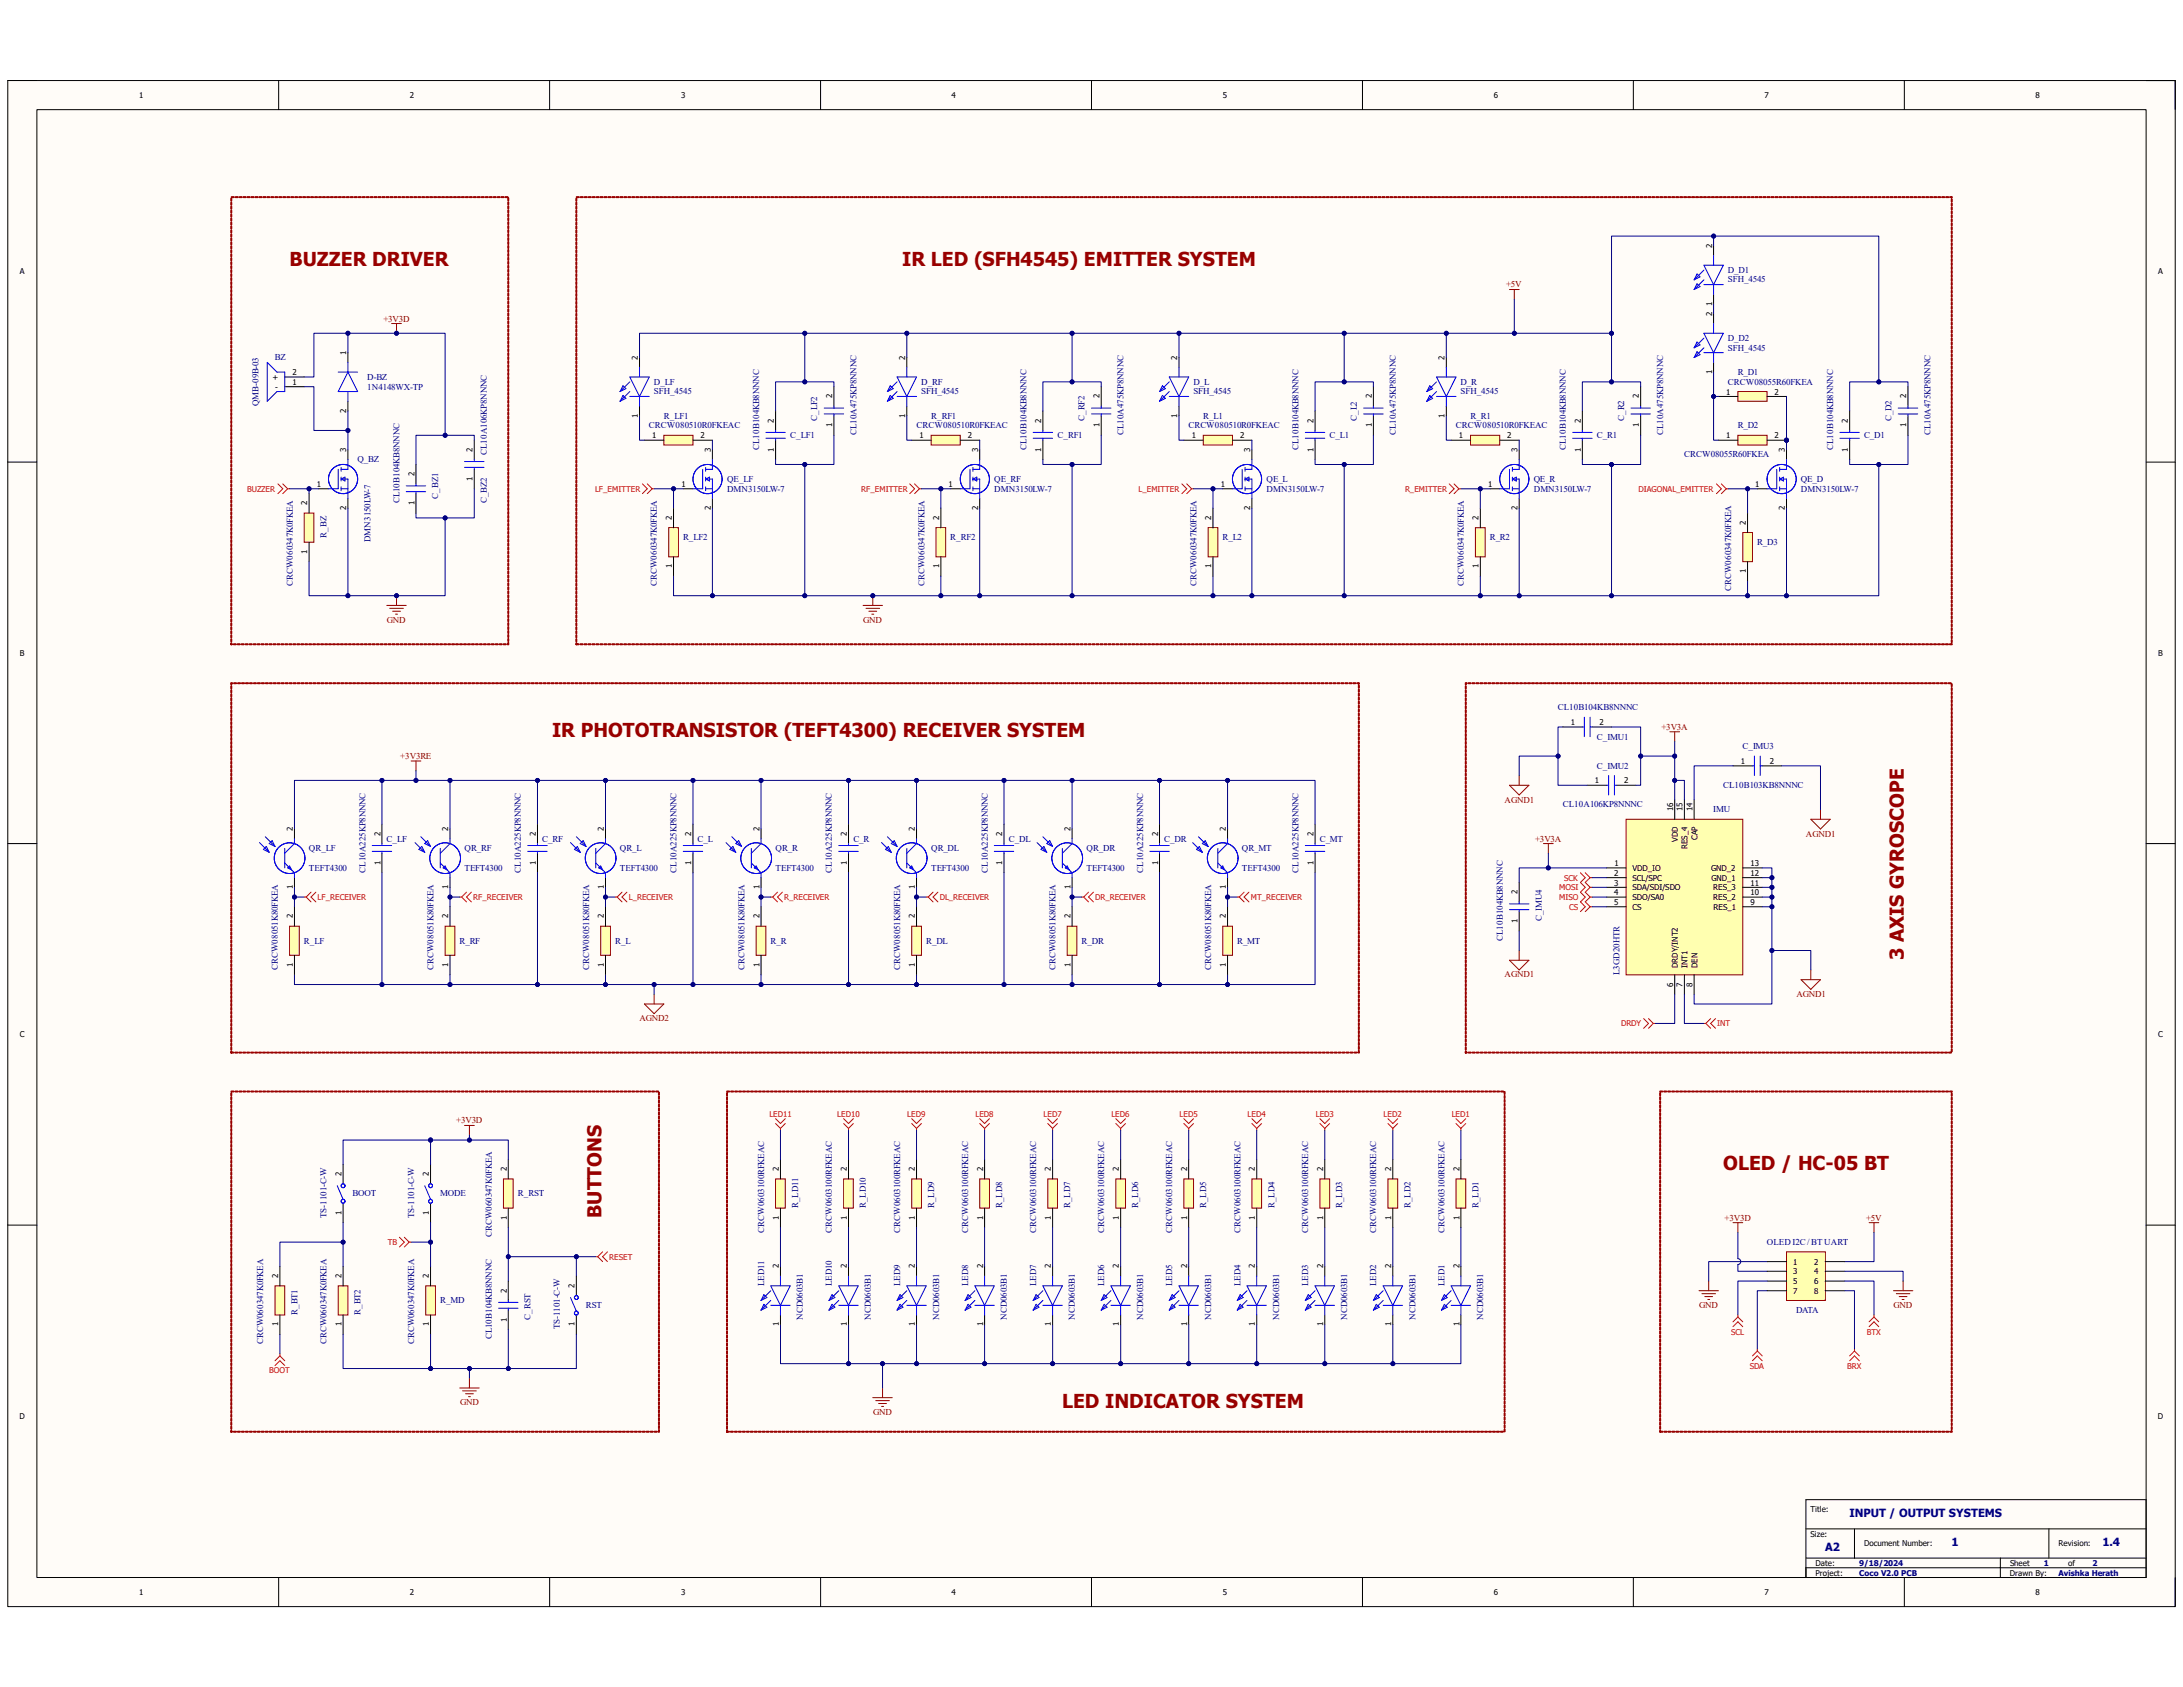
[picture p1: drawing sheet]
<svg xmlns="http://www.w3.org/2000/svg" width="279mm" height="216mm" viewBox="0 0 279 216" stroke-linecap="round" stroke-linejoin="round" font-family="sans-serif">
<defs><g id="words">
<g font-size="2.5" fill="#980000">
<text x="37" y="34">BUZZER DRIVER</text>
<text x="115.5" y="34">IR LED (SFH4545) EMITTER SYSTEM</text>
<text x="70.7" y="94.4">IR PHOTOTRANSISTOR (TEFT4300) RECEIVER SYSTEM</text>
<text x="243.7" y="122.9" transform="rotate(-90 243.7 122.9)">3 AXIS GYROSCOPE</text>
<text x="220.6" y="149.7">OLED / HC-05 BT</text>
<text x="77" y="155.9" transform="rotate(-90 77 155.9)">BUTTONS</text>
<text x="135.9" y="180.2">LED INDICATOR SYSTEM</text>
</g>
<g font-size="1.4" fill="#000080">
<text x="236.7" y="194.1">INPUT / OUTPUT SYSTEMS</text>
<text x="249.8" y="197.8">1</text>
<text x="269.1" y="197.8">1.4</text>
<text x="233.6" y="198.5">A2</text>
</g>
<g font-size="1.1" fill="#000080">
<text x="221.1" y="34.9">D_D1</text>
<text x="221.1" y="36.2">SFH_4545</text>
<text x="35.2" y="46.1">BZ</text>
<text x="221.1" y="43.6">D_D2</text>
<text x="221.1" y="44.9">SFH_4545</text>
<text x="33.1" y="52" transform="rotate(-90 33.1 52)">QMB-09B-03</text>
<text x="47" y="48.6">D-BZ</text>
<text x="47" y="49.9">1N4148WX-TP</text>
<text x="83.7" y="49.2">D_LF</text>
<text x="83.7" y="50.5">SFH_4545</text>
<text x="85" y="53.6">R_LF1</text>
<text x="104.6" y="53.8" transform="rotate(-90 104.6 53.8)">C_LF2</text>
<text x="117.9" y="49.2">D_RF</text>
<text x="117.9" y="50.5">SFH_4545</text>
<text x="119.2" y="53.6">R_RF1</text>
<text x="138.8" y="53.8" transform="rotate(-90 138.8 53.8)">C_RF2</text>
<text x="152.7" y="49.2">D_L</text>
<text x="152.7" y="50.5">SFH_4545</text>
<text x="154" y="53.6">R_L1</text>
<text x="173.7" y="53.8" transform="rotate(-90 173.7 53.8)">C_L2</text>
<text x="186.9" y="49.2">D_R</text>
<text x="186.9" y="50.5">SFH_4545</text>
<text x="188.2" y="53.6">R_R1</text>
<text x="207.9" y="53.8" transform="rotate(-90 207.9 53.8)">C_R2</text>
<text x="221.1" y="49.2">CRCW08055R60FKEA</text>
<text x="222.4" y="48">R_D1</text>
<text x="242.1" y="53.8" transform="rotate(-90 242.1 53.8)">C_D2</text>
<text x="45.8" y="59.2">Q_BZ</text>
<text x="62.3" y="58.2" transform="rotate(-90 62.3 58.2)">CL10A106KP8NNNC</text>
<text x="83.1" y="54.8">CRCW080510R0FKEAC</text>
<text x="97.2" y="57.6" transform="rotate(-90 97.2 57.6)">CL10B104KB8NNNC</text>
<text x="101.1" y="56.1">C_LF1</text>
<text x="109.6" y="55.7" transform="rotate(-90 109.6 55.7)">CL10A475KP8NNNC</text>
<text x="117.3" y="54.8">CRCW080510R0FKEAC</text>
<text x="131.4" y="57.6" transform="rotate(-90 131.4 57.6)">CL10B104KB8NNNC</text>
<text x="135.3" y="56.1">C_RF1</text>
<text x="143.8" y="55.7" transform="rotate(-90 143.8 55.7)">CL10A475KP8NNNC</text>
<text x="152.1" y="54.8">CRCW080510R0FKEAC</text>
<text x="166.2" y="57.6" transform="rotate(-90 166.2 57.6)">CL10B104KB8NNNC</text>
<text x="170.2" y="56.1">C_L1</text>
<text x="178.7" y="55.7" transform="rotate(-90 178.7 55.7)">CL10A475KP8NNNC</text>
<text x="186.4" y="54.8">CRCW080510R0FKEAC</text>
<text x="200.4" y="57.6" transform="rotate(-90 200.4 57.6)">CL10B104KB8NNNC</text>
<text x="204.4" y="56.1">C_R1</text>
<text x="212.9" y="55.7" transform="rotate(-90 212.9 55.7)">CL10A475KP8NNNC</text>
<text x="215.6" y="58.5">CRCW08055R60FKEA</text>
<text x="222.4" y="54.8">R_D2</text>
<text x="234.6" y="57.6" transform="rotate(-90 234.6 57.6)">CL10B104KB8NNNC</text>
<text x="238.6" y="56.1">C_D1</text>
<text x="247.1" y="55.7" transform="rotate(-90 247.1 55.7)">CL10A475KP8NNNC</text>
<text x="51.1" y="64.4" transform="rotate(-90 51.1 64.4)">CL10B104KB8NNNC</text>
<text x="56.1" y="63.8" transform="rotate(-90 56.1 63.8)">C_BZ1</text>
<text x="62.3" y="64.4" transform="rotate(-90 62.3 64.4)">C_BZ2</text>
<text x="93" y="61.7">QE_LF</text>
<text x="93" y="62.9">DMN3150LW-7</text>
<text x="127.3" y="61.7">QE_RF</text>
<text x="127.3" y="62.9">DMN3150LW-7</text>
<text x="162.1" y="61.7">QE_L</text>
<text x="162.1" y="62.9">DMN3150LW-7</text>
<text x="196.3" y="61.7">QE_R</text>
<text x="196.3" y="62.9">DMN3150LW-7</text>
<text x="230.5" y="61.7">QE_D</text>
<text x="230.5" y="62.9">DMN3150LW-7</text>
<text x="41.8" y="68.8" transform="rotate(-90 41.8 68.8)">R_BZ</text>
<text x="47.4" y="69.4" transform="rotate(-90 47.4 69.4)">DMN3150LW-7</text>
<text x="87.4" y="69.1">R_LF2</text>
<text x="121.6" y="69.1">R_RF2</text>
<text x="156.5" y="69.1">R_L2</text>
<text x="190.7" y="69.1">R_R2</text>
<text x="224.9" y="69.8">R_D3</text>
<text x="37.5" y="75" transform="rotate(-90 37.5 75)">CRCW060347K0FKEA</text>
<text x="84.1" y="75" transform="rotate(-90 84.1 75)">CRCW060347K0FKEA</text>
<text x="118.3" y="75" transform="rotate(-90 118.3 75)">CRCW060347K0FKEA</text>
<text x="153.1" y="75" transform="rotate(-90 153.1 75)">CRCW060347K0FKEA</text>
<text x="187.4" y="75" transform="rotate(-90 187.4 75)">CRCW060347K0FKEA</text>
<text x="221.6" y="75.6" transform="rotate(-90 221.6 75.6)">CRCW060347K0FKEA</text>
<text x="199.4" y="90.9">CL10B104KB8NNNC</text>
<text x="204.4" y="94.7">C_IMU1</text>
<text x="223" y="95.9">C_IMU3</text>
<text x="204.4" y="98.4">C_IMU2</text>
<text x="220.6" y="100.8">CL10B103KB8NNNC</text>
<text x="49.5" y="107.7">C_LF</text>
<text x="69.4" y="107.7">C_RF</text>
<text x="89.3" y="107.7">C_L</text>
<text x="109.2" y="107.7">C_R</text>
<text x="129.1" y="107.7">C_DL</text>
<text x="149" y="107.7">C_DR</text>
<text x="168.9" y="107.7">C_MT</text>
<text x="200" y="103.3">CL10A106KP8NNNC</text>
<text x="219.3" y="104">IMU</text>
<text x="39.5" y="108.9">QR_LF</text>
<text x="39.5" y="111.4">TEFT4300</text>
<text x="46.8" y="111.7" transform="rotate(-90 46.8 111.7)">CL10A225KP8NNNC</text>
<text x="59.4" y="108.9">QR_RF</text>
<text x="59.4" y="111.4">TEFT4300</text>
<text x="66.7" y="111.7" transform="rotate(-90 66.7 111.7)">CL10A225KP8NNNC</text>
<text x="79.3" y="108.9">QR_L</text>
<text x="79.3" y="111.4">TEFT4300</text>
<text x="86.6" y="111.7" transform="rotate(-90 86.6 111.7)">CL10A225KP8NNNC</text>
<text x="99.3" y="108.9">QR_R</text>
<text x="99.3" y="111.4">TEFT4300</text>
<text x="106.5" y="111.7" transform="rotate(-90 106.5 111.7)">CL10A225KP8NNNC</text>
<text x="119.2" y="108.9">QR_DL</text>
<text x="119.2" y="111.4">TEFT4300</text>
<text x="126.4" y="111.7" transform="rotate(-90 126.4 111.7)">CL10A225KP8NNNC</text>
<text x="139.1" y="108.9">QR_DR</text>
<text x="139.1" y="111.4">TEFT4300</text>
<text x="146.3" y="111.7" transform="rotate(-90 146.3 111.7)">CL10A225KP8NNNC</text>
<text x="159" y="108.9">QR_MT</text>
<text x="159" y="111.4">TEFT4300</text>
<text x="166.2" y="111.7" transform="rotate(-90 166.2 111.7)">CL10A225KP8NNNC</text>
<text x="197.3" y="117.9" transform="rotate(-90 197.3 117.9)">C_IMU4</text>
<text x="35.6" y="124.1" transform="rotate(-90 35.6 124.1)">CRCW08051K80FKEA</text>
<text x="38.9" y="120.8">R_LF</text>
<text x="55.5" y="124.1" transform="rotate(-90 55.5 124.1)">CRCW08051K80FKEA</text>
<text x="58.8" y="120.8">R_RF</text>
<text x="75.4" y="124.1" transform="rotate(-90 75.4 124.1)">CRCW08051K80FKEA</text>
<text x="78.7" y="120.8">R_L</text>
<text x="95.3" y="124.1" transform="rotate(-90 95.3 124.1)">CRCW08051K80FKEA</text>
<text x="98.6" y="120.8">R_R</text>
<text x="115.2" y="124.1" transform="rotate(-90 115.2 124.1)">CRCW08051K80FKEA</text>
<text x="118.5" y="120.8">R_DL</text>
<text x="135.1" y="124.1" transform="rotate(-90 135.1 124.1)">CRCW08051K80FKEA</text>
<text x="138.4" y="120.8">R_DR</text>
<text x="155" y="124.1" transform="rotate(-90 155 124.1)">CRCW08051K80FKEA</text>
<text x="158.3" y="120.8">R_MT</text>
<text x="192.3" y="120.4" transform="rotate(-90 192.3 120.4)">CL10B104KB8NNNC</text>
<text x="207.3" y="124.8" transform="rotate(-90 207.3 124.8)">L3GD20HTR</text>
<text x="41.8" y="155.9" transform="rotate(-90 41.8 155.9)">TS-1101-C-W</text>
<text x="45.1" y="153.1">BOOT</text>
<text x="53" y="155.9" transform="rotate(-90 53 155.9)">TS-1101-C-W</text>
<text x="56.3" y="153.1">MODE</text>
<text x="66.3" y="153.1">R_RST</text>
<text x="102.2" y="154.6" transform="rotate(-90 102.2 154.6)">R_LD11</text>
<text x="110.8" y="154.6" transform="rotate(-90 110.8 154.6)">R_LD10</text>
<text x="119.6" y="154.6" transform="rotate(-90 119.6 154.6)">R_LD9</text>
<text x="128.3" y="154.6" transform="rotate(-90 128.3 154.6)">R_LD8</text>
<text x="137" y="154.6" transform="rotate(-90 137 154.6)">R_LD7</text>
<text x="145.7" y="154.6" transform="rotate(-90 145.7 154.6)">R_LD6</text>
<text x="154.4" y="154.6" transform="rotate(-90 154.4 154.6)">R_LD5</text>
<text x="163.1" y="154.6" transform="rotate(-90 163.1 154.6)">R_LD4</text>
<text x="171.8" y="154.6" transform="rotate(-90 171.8 154.6)">R_LD3</text>
<text x="180.5" y="154.6" transform="rotate(-90 180.5 154.6)">R_LD2</text>
<text x="189.2" y="154.6" transform="rotate(-90 189.2 154.6)">R_LD1</text>
<text x="63" y="158.3" transform="rotate(-90 63 158.3)">CRCW060347K0FKEA</text>
<text x="97.8" y="157.7" transform="rotate(-90 97.8 157.7)">CRCW0603100RFKEAC</text>
<text x="106.5" y="157.7" transform="rotate(-90 106.5 157.7)">CRCW0603100RFKEAC</text>
<text x="115.2" y="157.7" transform="rotate(-90 115.2 157.7)">CRCW0603100RFKEAC</text>
<text x="123.9" y="157.7" transform="rotate(-90 123.9 157.7)">CRCW0603100RFKEAC</text>
<text x="132.6" y="157.7" transform="rotate(-90 132.6 157.7)">CRCW0603100RFKEAC</text>
<text x="141.3" y="157.7" transform="rotate(-90 141.3 157.7)">CRCW0603100RFKEAC</text>
<text x="150" y="157.7" transform="rotate(-90 150 157.7)">CRCW0603100RFKEAC</text>
<text x="158.8" y="157.7" transform="rotate(-90 158.8 157.7)">CRCW0603100RFKEAC</text>
<text x="167.4" y="157.7" transform="rotate(-90 167.4 157.7)">CRCW0603100RFKEAC</text>
<text x="176.2" y="157.7" transform="rotate(-90 176.2 157.7)">CRCW0603100RFKEAC</text>
<text x="184.9" y="157.7" transform="rotate(-90 184.9 157.7)">CRCW0603100RFKEAC</text>
<text x="226.1" y="159.3">OLED I2C / BT UART</text>
<text x="56.3" y="166.8">R_MD</text>
<text x="75" y="167.4">RST</text>
<text x="97.8" y="164.6" transform="rotate(-90 97.8 164.6)">LED11</text>
<text x="106.5" y="164.6" transform="rotate(-90 106.5 164.6)">LED10</text>
<text x="115.2" y="164.6" transform="rotate(-90 115.2 164.6)">LED9</text>
<text x="123.9" y="164.6" transform="rotate(-90 123.9 164.6)">LED8</text>
<text x="132.6" y="164.6" transform="rotate(-90 132.6 164.6)">LED7</text>
<text x="141.3" y="164.6" transform="rotate(-90 141.3 164.6)">LED6</text>
<text x="150" y="164.6" transform="rotate(-90 150 164.6)">LED5</text>
<text x="158.8" y="164.6" transform="rotate(-90 158.8 164.6)">LED4</text>
<text x="167.4" y="164.6" transform="rotate(-90 167.4 164.6)">LED3</text>
<text x="176.2" y="164.6" transform="rotate(-90 176.2 164.6)">LED2</text>
<text x="184.9" y="164.6" transform="rotate(-90 184.9 164.6)">LED1</text>
<text x="33.7" y="172" transform="rotate(-90 33.7 172)">CRCW060347K0FKEA</text>
<text x="38.1" y="168.3" transform="rotate(-90 38.1 168.3)">R_BT1</text>
<text x="41.8" y="172" transform="rotate(-90 41.8 172)">CRCW060347K0FKEA</text>
<text x="46.1" y="168.3" transform="rotate(-90 46.1 168.3)">R_BT2</text>
<text x="53" y="172" transform="rotate(-90 53 172)">CRCW060347K0FKEA</text>
<text x="63" y="171.4" transform="rotate(-90 63 171.4)">CL10B104KB8NNNC</text>
<text x="67.9" y="168.9" transform="rotate(-90 67.9 168.9)">C_RST</text>
<text x="71.7" y="170.1" transform="rotate(-90 71.7 170.1)">TS-1101-C-W</text>
<text x="102.7" y="168.9" transform="rotate(-90 102.7 168.9)">NCD0603B1</text>
<text x="111.5" y="168.9" transform="rotate(-90 111.5 168.9)">NCD0603B1</text>
<text x="120.2" y="168.9" transform="rotate(-90 120.2 168.9)">NCD0603B1</text>
<text x="128.9" y="168.9" transform="rotate(-90 128.9 168.9)">NCD0603B1</text>
<text x="137.6" y="168.9" transform="rotate(-90 137.6 168.9)">NCD0603B1</text>
<text x="146.3" y="168.9" transform="rotate(-90 146.3 168.9)">NCD0603B1</text>
<text x="155" y="168.9" transform="rotate(-90 155 168.9)">NCD0603B1</text>
<text x="163.7" y="168.9" transform="rotate(-90 163.7 168.9)">NCD0603B1</text>
<text x="172.4" y="168.9" transform="rotate(-90 172.4 168.9)">NCD0603B1</text>
<text x="181.1" y="168.9" transform="rotate(-90 181.1 168.9)">NCD0603B1</text>
<text x="189.8" y="168.9" transform="rotate(-90 189.8 168.9)">NCD0603B1</text>
<text x="229.9" y="168">DATA</text>
</g>
<g font-size="1.1" fill="#800000">
<text x="49.1" y="41.1">+3V3D</text>
<text x="192.8" y="36.8">+5V</text>
<text x="49.5" y="79.7">GND</text>
<text x="110.5" y="79.7">GND</text>
<text x="212.6" y="93.4">+3V3A</text>
<text x="51.2" y="97.1">+3V3RE</text>
<text x="192.6" y="102.7">AGND1</text>
<text x="196.5" y="107.7">+3V3A</text>
<text x="231.1" y="107.1">AGND1</text>
<text x="192.6" y="125.1">AGND1</text>
<text x="81.8" y="130.7">AGND2</text>
<text x="229.9" y="127.6">AGND1</text>
<text x="58.4" y="143.8">+3V3D</text>
<text x="220.7" y="156.2">+3V3D</text>
<text x="238.8" y="156.2">+5V</text>
<text x="217.5" y="167.4">GND</text>
<text x="242.4" y="167.4">GND</text>
<text x="58.9" y="179.8">GND</text>
<text x="111.8" y="181.1">GND</text>
</g>
<g font-size="1">
<text x="17.8" y="12.6">1</text>
<text x="52.5" y="12.6">2</text>
<text x="87.2" y="12.6">3</text>
<text x="121.8" y="12.6">4</text>
<text x="156.5" y="12.6">5</text>
<text x="191.2" y="12.6">6</text>
<text x="225.8" y="12.6">7</text>
<text x="260.5" y="12.6">8</text>
<text x="2.5" y="35.1">A</text>
<text x="219.1" y="31.7" transform="rotate(-90 219.1 31.7)">2</text>
<text x="276.2" y="35.1">A</text>
<text x="219.1" y="40.4" transform="rotate(-90 219.1 40.4)">2</text>
<text x="219.1" y="39.2" transform="rotate(-90 219.1 39.2)">1</text>
<text x="44.3" y="45.4" transform="rotate(-90 44.3 45.4)">1</text>
<text x="81.6" y="46" transform="rotate(-90 81.6 46)">2</text>
<text x="115.9" y="46" transform="rotate(-90 115.9 46)">2</text>
<text x="150.7" y="46" transform="rotate(-90 150.7 46)">2</text>
<text x="184.9" y="46" transform="rotate(-90 184.9 46)">2</text>
<text x="219.1" y="47.8" transform="rotate(-90 219.1 47.8)">1</text>
<text x="34.9" y="48.6">+</text>
<text x="35.2" y="49.9">-</text>
<text x="37.4" y="48">2</text>
<text x="37.4" y="49.3">1</text>
<text x="44.3" y="52.9" transform="rotate(-90 44.3 52.9)">2</text>
<text x="81.6" y="53.5" transform="rotate(-90 81.6 53.5)">1</text>
<text x="106.5" y="51" transform="rotate(-90 106.5 51)">2</text>
<text x="115.9" y="53.5" transform="rotate(-90 115.9 53.5)">1</text>
<text x="140.7" y="51" transform="rotate(-90 140.7 51)">2</text>
<text x="150.7" y="53.5" transform="rotate(-90 150.7 53.5)">1</text>
<text x="175.6" y="51" transform="rotate(-90 175.6 51)">2</text>
<text x="184.9" y="53.5" transform="rotate(-90 184.9 53.5)">1</text>
<text x="209.8" y="51" transform="rotate(-90 209.8 51)">2</text>
<text x="220.9" y="50.5">1</text>
<text x="227.1" y="50.5">2</text>
<text x="244" y="51" transform="rotate(-90 244 51)">2</text>
<text x="44.3" y="57.8" transform="rotate(-90 44.3 57.8)">3</text>
<text x="60.5" y="57.8" transform="rotate(-90 60.5 57.8)">2</text>
<text x="83.5" y="56.1">1</text>
<text x="89.7" y="56.1">2</text>
<text x="91" y="57.8" transform="rotate(-90 91 57.8)">3</text>
<text x="99.1" y="57.8" transform="rotate(-90 99.1 57.8)">1</text>
<text x="99.1" y="54.1" transform="rotate(-90 99.1 54.1)">2</text>
<text x="106.5" y="54.7" transform="rotate(-90 106.5 54.7)">1</text>
<text x="117.7" y="56.1">1</text>
<text x="123.9" y="56.1">2</text>
<text x="125.2" y="57.8" transform="rotate(-90 125.2 57.8)">3</text>
<text x="133.3" y="57.8" transform="rotate(-90 133.3 57.8)">1</text>
<text x="133.3" y="54.1" transform="rotate(-90 133.3 54.1)">2</text>
<text x="140.7" y="54.7" transform="rotate(-90 140.7 54.7)">1</text>
<text x="152.5" y="56.1">1</text>
<text x="158.7" y="56.1">2</text>
<text x="160" y="57.8" transform="rotate(-90 160 57.8)">3</text>
<text x="168.1" y="57.8" transform="rotate(-90 168.1 57.8)">1</text>
<text x="168.1" y="54.1" transform="rotate(-90 168.1 54.1)">2</text>
<text x="175.6" y="54.7" transform="rotate(-90 175.6 54.7)">1</text>
<text x="186.7" y="56.1">1</text>
<text x="192.9" y="56.1">2</text>
<text x="194.2" y="57.8" transform="rotate(-90 194.2 57.8)">3</text>
<text x="202.3" y="57.8" transform="rotate(-90 202.3 57.8)">1</text>
<text x="202.3" y="54.1" transform="rotate(-90 202.3 54.1)">2</text>
<text x="209.8" y="54.7" transform="rotate(-90 209.8 54.7)">1</text>
<text x="220.9" y="56.1">1</text>
<text x="227.1" y="56.1">2</text>
<text x="228.4" y="57.8" transform="rotate(-90 228.4 57.8)">3</text>
<text x="236.5" y="57.8" transform="rotate(-90 236.5 57.8)">1</text>
<text x="236.5" y="54.1" transform="rotate(-90 236.5 54.1)">2</text>
<text x="244" y="54.7" transform="rotate(-90 244 54.7)">1</text>
<text x="39.3" y="64.7" transform="rotate(-90 39.3 64.7)">2</text>
<text x="40.6" y="62.3">1</text>
<text x="44.3" y="65.3" transform="rotate(-90 44.3 65.3)">2</text>
<text x="53" y="64.6" transform="rotate(-90 53 64.6)">1</text>
<text x="53" y="60.9" transform="rotate(-90 53 60.9)">2</text>
<text x="60.5" y="61.6" transform="rotate(-90 60.5 61.6)">1</text>
<text x="87.2" y="62.3">1</text>
<text x="91" y="65.3" transform="rotate(-90 91 65.3)">2</text>
<text x="121.4" y="62.3">1</text>
<text x="125.2" y="65.3" transform="rotate(-90 125.2 65.3)">2</text>
<text x="156.3" y="62.3">1</text>
<text x="160" y="65.3" transform="rotate(-90 160 65.3)">2</text>
<text x="190.5" y="62.3">1</text>
<text x="194.2" y="65.3" transform="rotate(-90 194.2 65.3)">2</text>
<text x="224.7" y="62.3">1</text>
<text x="228.4" y="65.3" transform="rotate(-90 228.4 65.3)">2</text>
<text x="39.3" y="70.9" transform="rotate(-90 39.3 70.9)">1</text>
<text x="86" y="66.5" transform="rotate(-90 86 66.5)">2</text>
<text x="120.2" y="66.5" transform="rotate(-90 120.2 66.5)">2</text>
<text x="155" y="66.5" transform="rotate(-90 155 66.5)">2</text>
<text x="189.2" y="66.5" transform="rotate(-90 189.2 66.5)">2</text>
<text x="223.4" y="67.1" transform="rotate(-90 223.4 67.1)">2</text>
<text x="86" y="72.7" transform="rotate(-90 86 72.7)">1</text>
<text x="120.2" y="72.7" transform="rotate(-90 120.2 72.7)">1</text>
<text x="155" y="72.7" transform="rotate(-90 155 72.7)">1</text>
<text x="189.2" y="72.7" transform="rotate(-90 189.2 72.7)">1</text>
<text x="223.4" y="73.4" transform="rotate(-90 223.4 73.4)">1</text>
<text x="2.5" y="83.9">B</text>
<text x="276.2" y="83.9">B</text>
<text x="201" y="92.8">1</text>
<text x="204.7" y="92.8">2</text>
<text x="204.1" y="100.2">1</text>
<text x="207.9" y="100.2">2</text>
<text x="222.8" y="97.8">1</text>
<text x="226.5" y="97.8">2</text>
<text x="37.5" y="106.3" transform="rotate(-90 37.5 106.3)">2</text>
<text x="48.7" y="107" transform="rotate(-90 48.7 107)">2</text>
<text x="57.4" y="106.3" transform="rotate(-90 57.4 106.3)">2</text>
<text x="68.6" y="107" transform="rotate(-90 68.6 107)">2</text>
<text x="77.3" y="106.3" transform="rotate(-90 77.3 106.3)">2</text>
<text x="88.5" y="107" transform="rotate(-90 88.5 107)">2</text>
<text x="97.2" y="106.3" transform="rotate(-90 97.2 106.3)">2</text>
<text x="108.4" y="107" transform="rotate(-90 108.4 107)">2</text>
<text x="117.1" y="106.3" transform="rotate(-90 117.1 106.3)">2</text>
<text x="128.3" y="107" transform="rotate(-90 128.3 107)">2</text>
<text x="137" y="106.3" transform="rotate(-90 137 106.3)">2</text>
<text x="148.2" y="107" transform="rotate(-90 148.2 107)">2</text>
<text x="156.9" y="106.3" transform="rotate(-90 156.9 106.3)">2</text>
<text x="168.1" y="107" transform="rotate(-90 168.1 107)">2</text>
<text x="214.1" y="103.8" transform="rotate(-90 214.1 103.8)">16</text>
<text x="214.8" y="107.7" transform="rotate(-90 214.8 107.7)">VDD</text>
<text x="215.4" y="103.8" transform="rotate(-90 215.4 103.8)">15</text>
<text x="216.6" y="103.8" transform="rotate(-90 216.6 103.8)">14</text>
<text x="217.3" y="107.5" transform="rotate(-90 217.3 107.5)">CAP</text>
<text x="37.5" y="113.8" transform="rotate(-90 37.5 113.8)">1</text>
<text x="48.7" y="110.7" transform="rotate(-90 48.7 110.7)">1</text>
<text x="57.4" y="113.8" transform="rotate(-90 57.4 113.8)">1</text>
<text x="68.6" y="110.7" transform="rotate(-90 68.6 110.7)">1</text>
<text x="77.3" y="113.8" transform="rotate(-90 77.3 113.8)">1</text>
<text x="88.5" y="110.7" transform="rotate(-90 88.5 110.7)">1</text>
<text x="97.2" y="113.8" transform="rotate(-90 97.2 113.8)">1</text>
<text x="108.4" y="110.7" transform="rotate(-90 108.4 110.7)">1</text>
<text x="117.1" y="113.8" transform="rotate(-90 117.1 113.8)">1</text>
<text x="128.3" y="110.7" transform="rotate(-90 128.3 110.7)">1</text>
<text x="137" y="113.8" transform="rotate(-90 137 113.8)">1</text>
<text x="148.2" y="110.7" transform="rotate(-90 148.2 110.7)">1</text>
<text x="156.9" y="113.8" transform="rotate(-90 156.9 113.8)">1</text>
<text x="168.1" y="110.7" transform="rotate(-90 168.1 110.7)">1</text>
<text x="206.6" y="112.1">2</text>
<text x="206.6" y="113.3">3</text>
<text x="206.6" y="110.8">1</text>
<text x="209" y="111.5">VDD_IO</text>
<text x="209" y="112.7">SCL/SPC</text>
<text x="209" y="114">SDA/SDI/SDO</text>
<text x="216" y="108.6" transform="rotate(-90 216 108.6)">RES_4</text>
<text x="219" y="111.5">GND_2</text>
<text x="219" y="112.7">GND_1</text>
<text x="219.3" y="114">RES_3</text>
<text x="224" y="113.3">11</text>
<text x="224" y="112.1">12</text>
<text x="224" y="110.8">13</text>
<text x="37.5" y="117.5" transform="rotate(-90 37.5 117.5)">2</text>
<text x="57.4" y="117.5" transform="rotate(-90 57.4 117.5)">2</text>
<text x="77.3" y="117.5" transform="rotate(-90 77.3 117.5)">2</text>
<text x="97.2" y="117.5" transform="rotate(-90 97.2 117.5)">2</text>
<text x="117.1" y="117.5" transform="rotate(-90 117.1 117.5)">2</text>
<text x="137" y="117.5" transform="rotate(-90 137 117.5)">2</text>
<text x="156.9" y="117.5" transform="rotate(-90 156.9 117.5)">2</text>
<text x="194.2" y="118.2" transform="rotate(-90 194.2 118.2)">1</text>
<text x="194.2" y="114.4" transform="rotate(-90 194.2 114.4)">2</text>
<text x="206.6" y="114.6">4</text>
<text x="206.6" y="115.8">5</text>
<text x="209" y="115.2">SDO/SA0</text>
<text x="209" y="116.4">CS</text>
<text x="219.3" y="115.2">RES_2</text>
<text x="219.3" y="116.4">RES_1</text>
<text x="224" y="115.8">9</text>
<text x="224" y="114.6">10</text>
<text x="37.5" y="123.7" transform="rotate(-90 37.5 123.7)">1</text>
<text x="57.4" y="123.7" transform="rotate(-90 57.4 123.7)">1</text>
<text x="77.3" y="123.7" transform="rotate(-90 77.3 123.7)">1</text>
<text x="97.2" y="123.7" transform="rotate(-90 97.2 123.7)">1</text>
<text x="117.1" y="123.7" transform="rotate(-90 117.1 123.7)">1</text>
<text x="137" y="123.7" transform="rotate(-90 137 123.7)">1</text>
<text x="156.9" y="123.7" transform="rotate(-90 156.9 123.7)">1</text>
<text x="214.8" y="123.9" transform="rotate(-90 214.8 123.9)">DRDY/INT2</text>
<text x="216" y="123.9" transform="rotate(-90 216 123.9)">INT1</text>
<text x="217.3" y="123.9" transform="rotate(-90 217.3 123.9)">DEN</text>
<text x="214.1" y="126.3" transform="rotate(-90 214.1 126.3)">6</text>
<text x="215.4" y="126.3" transform="rotate(-90 215.4 126.3)">7</text>
<text x="216.6" y="126.3" transform="rotate(-90 216.6 126.3)">8</text>
<text x="2.5" y="132.8">C</text>
<text x="276.2" y="132.8">C</text>
<text x="64.9" y="149.9" transform="rotate(-90 64.9 149.9)">2</text>
<text x="99.7" y="149.9" transform="rotate(-90 99.7 149.9)">2</text>
<text x="108.4" y="149.9" transform="rotate(-90 108.4 149.9)">2</text>
<text x="117.1" y="149.9" transform="rotate(-90 117.1 149.9)">2</text>
<text x="125.8" y="149.9" transform="rotate(-90 125.8 149.9)">2</text>
<text x="134.5" y="149.9" transform="rotate(-90 134.5 149.9)">2</text>
<text x="143.2" y="149.9" transform="rotate(-90 143.2 149.9)">2</text>
<text x="151.9" y="149.9" transform="rotate(-90 151.9 149.9)">2</text>
<text x="160.6" y="149.9" transform="rotate(-90 160.6 149.9)">2</text>
<text x="169.3" y="149.9" transform="rotate(-90 169.3 149.9)">2</text>
<text x="178.1" y="149.9" transform="rotate(-90 178.1 149.9)">2</text>
<text x="186.8" y="149.9" transform="rotate(-90 186.8 149.9)">2</text>
<text x="43.7" y="155.4" transform="rotate(-90 43.7 155.4)">1</text>
<text x="43.7" y="150.5" transform="rotate(-90 43.7 150.5)">2</text>
<text x="54.9" y="155.4" transform="rotate(-90 54.9 155.4)">1</text>
<text x="54.9" y="150.5" transform="rotate(-90 54.9 150.5)">2</text>
<text x="64.9" y="156.1" transform="rotate(-90 64.9 156.1)">1</text>
<text x="99.7" y="156.1" transform="rotate(-90 99.7 156.1)">1</text>
<text x="108.4" y="156.1" transform="rotate(-90 108.4 156.1)">1</text>
<text x="117.1" y="156.1" transform="rotate(-90 117.1 156.1)">1</text>
<text x="125.8" y="156.1" transform="rotate(-90 125.8 156.1)">1</text>
<text x="134.5" y="156.1" transform="rotate(-90 134.5 156.1)">1</text>
<text x="143.2" y="156.1" transform="rotate(-90 143.2 156.1)">1</text>
<text x="151.9" y="156.1" transform="rotate(-90 151.9 156.1)">1</text>
<text x="160.6" y="156.1" transform="rotate(-90 160.6 156.1)">1</text>
<text x="169.3" y="156.1" transform="rotate(-90 169.3 156.1)">1</text>
<text x="178.1" y="156.1" transform="rotate(-90 178.1 156.1)">1</text>
<text x="186.8" y="156.1" transform="rotate(-90 186.8 156.1)">1</text>
<text x="229.5" y="161.8">1</text>
<text x="232.2" y="161.8">2</text>
<text x="35.6" y="163.6" transform="rotate(-90 35.6 163.6)">2</text>
<text x="43.7" y="163.6" transform="rotate(-90 43.7 163.6)">2</text>
<text x="54.9" y="163.6" transform="rotate(-90 54.9 163.6)">2</text>
<text x="64.9" y="165.4" transform="rotate(-90 64.9 165.4)">2</text>
<text x="73.5" y="164.8" transform="rotate(-90 73.5 164.8)">2</text>
<text x="99.7" y="162.3" transform="rotate(-90 99.7 162.3)">2</text>
<text x="108.4" y="162.3" transform="rotate(-90 108.4 162.3)">2</text>
<text x="117.1" y="162.3" transform="rotate(-90 117.1 162.3)">2</text>
<text x="125.8" y="162.3" transform="rotate(-90 125.8 162.3)">2</text>
<text x="134.5" y="162.3" transform="rotate(-90 134.5 162.3)">2</text>
<text x="143.2" y="162.3" transform="rotate(-90 143.2 162.3)">2</text>
<text x="151.9" y="162.3" transform="rotate(-90 151.9 162.3)">2</text>
<text x="160.6" y="162.3" transform="rotate(-90 160.6 162.3)">2</text>
<text x="169.3" y="162.3" transform="rotate(-90 169.3 162.3)">2</text>
<text x="178.1" y="162.3" transform="rotate(-90 178.1 162.3)">2</text>
<text x="186.8" y="162.3" transform="rotate(-90 186.8 162.3)">2</text>
<text x="229.5" y="163.1">3</text>
<text x="229.5" y="164.3">5</text>
<text x="229.5" y="165.6">7</text>
<text x="232.2" y="163.1">4</text>
<text x="232.2" y="164.3">6</text>
<text x="232.2" y="165.6">8</text>
<text x="35.6" y="169.8" transform="rotate(-90 35.6 169.8)">1</text>
<text x="43.7" y="169.8" transform="rotate(-90 43.7 169.8)">1</text>
<text x="54.9" y="169.8" transform="rotate(-90 54.9 169.8)">1</text>
<text x="64.9" y="169.2" transform="rotate(-90 64.9 169.2)">1</text>
<text x="73.5" y="169.8" transform="rotate(-90 73.5 169.8)">1</text>
<text x="99.7" y="169.8" transform="rotate(-90 99.7 169.8)">1</text>
<text x="108.4" y="169.8" transform="rotate(-90 108.4 169.8)">1</text>
<text x="117.1" y="169.8" transform="rotate(-90 117.1 169.8)">1</text>
<text x="125.8" y="169.8" transform="rotate(-90 125.8 169.8)">1</text>
<text x="134.5" y="169.8" transform="rotate(-90 134.5 169.8)">1</text>
<text x="143.2" y="169.8" transform="rotate(-90 143.2 169.8)">1</text>
<text x="151.9" y="169.8" transform="rotate(-90 151.9 169.8)">1</text>
<text x="160.6" y="169.8" transform="rotate(-90 160.6 169.8)">1</text>
<text x="169.3" y="169.8" transform="rotate(-90 169.3 169.8)">1</text>
<text x="178.1" y="169.8" transform="rotate(-90 178.1 169.8)">1</text>
<text x="186.8" y="169.8" transform="rotate(-90 186.8 169.8)">1</text>
<text x="2.5" y="181.6">D</text>
<text x="276.2" y="181.6">D</text>
<text x="231.7" y="193.5">Title:</text>
<text x="231.7" y="196.7">Size:</text>
<text x="238.6" y="197.9">Document Number:</text>
<text x="263.5" y="197.9">Revision:</text>
<text x="232.4" y="200.4">Date:</text>
<text x="232.4" y="201.6">Project:</text>
<text x="257.3" y="201.6">Drawn By:</text>
<text x="257.3" y="200.4">Sheet</text>
<text x="264.7" y="200.4">of</text>
<text x="17.8" y="204.1">1</text>
<text x="52.5" y="204.1">2</text>
<text x="87.2" y="204.1">3</text>
<text x="121.8" y="204.1">4</text>
<text x="156.5" y="204.1">5</text>
<text x="191.2" y="204.1">6</text>
<text x="225.8" y="204.1">7</text>
<text x="260.5" y="204.1">8</text>
</g>
<g font-size="1" fill="#f00">
<text x="31.6" y="62.9">BUZZER</text>
<text x="76.2" y="62.9">LF_EMITTER</text>
<text x="110.2" y="62.9">RF_EMITTER</text>
<text x="145.7" y="62.9">L_EMITTER</text>
<text x="179.8" y="62.9">R_EMITTER</text>
<text x="209.7" y="62.9">DIAGONAL_EMITTER</text>
<text x="199.6" y="114">MOSI</text>
<text x="200.2" y="112.7">SCK</text>
<text x="40.6" y="115.2">LF_RECEIVER</text>
<text x="60.6" y="115.2">RF_RECEIVER</text>
<text x="80.5" y="115.2">L_RECEIVER</text>
<text x="100.4" y="115.2">R_RECEIVER</text>
<text x="120.3" y="115.2">DL_RECEIVER</text>
<text x="140.2" y="115.2">DR_RECEIVER</text>
<text x="160.1" y="115.2">MT_RECEIVER</text>
<text x="199.6" y="115.2">MISO</text>
<text x="200.8" y="116.4">CS</text>
<text x="207.5" y="131.4">DRDY</text>
<text x="219.8" y="131.4">INT</text>
<text x="98.5" y="142.9">LED11</text>
<text x="107.1" y="142.9">LED10</text>
<text x="116.1" y="142.9">LED9</text>
<text x="124.8" y="142.9">LED8</text>
<text x="133.6" y="142.9">LED7</text>
<text x="142.2" y="142.9">LED6</text>
<text x="151" y="142.9">LED5</text>
<text x="159.7" y="142.9">LED4</text>
<text x="168.4" y="142.9">LED3</text>
<text x="177.1" y="142.9">LED2</text>
<text x="185.8" y="142.9">LED1</text>
<text x="49.7" y="159.3">TB</text>
<text x="78" y="161.2">RESET</text>
<text x="221.6" y="170.8">SCL</text>
<text x="238.9" y="170.8">BTX</text>
<text x="34.5" y="175.8">BOOT</text>
<text x="223.9" y="175.2">SDA</text>
<text x="236.4" y="175.2">BRX</text>
</g>
<g font-size="1" fill="#000080">
<text x="238" y="200.4">9/18/2024</text>
<text x="238" y="201.6">Coco V2.0 PCB</text>
<text x="261.6" y="200.4">1</text>
<text x="263.5" y="201.6">Avishka Herath</text>
<text x="267.8" y="200.4">2</text>
</g>
</g></defs>
<path d="M1 10.3h277.4v195.3h-277.4z" fill-rule="evenodd" fill="#fffcf8"/>
<path d="M1 10.3h277.4v195.3h-277.4z" fill="none" stroke="#000" stroke-width=".13"/>
<path d="M4.7 14h270v187.9h-270z" fill-rule="evenodd" fill="#fffcf8"/>
<g fill="none" stroke="#000" stroke-width=".13">
<path d="M1 10.3h3.7M4.7 14h270v187.9h-270zM35.7 10.3v3.7M70.3 10.3v3.7M105 10.3v3.7M139.7 10.3v3.7M174.4 10.3v3.7M209.1 10.3v3.7M243.7 10.3v3.7M274.7 10.3h3.7v3.7M1 59.1h3.7M81.9 45.8v1.2"/>
<path d="M81.9 52v1.2M91.2 57.6v1.2M274.7 59.1h3.7M87.5 62.6h1.2M91.2 63.8v1.2M1 108h3.7M274.7 108h3.7M1 156.8h3.7M274.7 156.8h3.7M231.1 191.9h43.6v10h-43.6zM231.1 195.7h43.6M231.1 199.4h43.6"/>
<path d="M237.4 195.7v3.7M256 199.4v2.5M262.2 195.7v3.7M35.7 201.9v3.7M70.3 201.9v3.7M105 201.9v3.7M139.7 201.9v3.7M174.4 201.9v3.7M209.1 201.9v3.7M231.1 200.6h43.6M243.7 201.9v3.7M278.4 201.9v3.7"/>
</g>
<g fill="none" stroke="#00f" stroke-width=".13">
<path d="M79.7 50.6l.4 .4-.7 .4zM79.7 49.4l.4 .3-.7 .4zM80.6 48.2h2.5l-1.2 2.5zM80.6 50.7h2.5M80.6 50.1l-1.2 1.3M80.6 48.9l-1.2 1.2M81.9 47v1.2M81.9 50.7v1.3M90.3 59.8v.5M91.2 58.8v1.3h-.9M89.9 60.1v2.5h-1.2M90.3 61.3h.9v2.5"/>
<path d="M90.3 62.6h.9M90.3 61.1v.5M90.3 62.3v.5M90.3 61.3l.5-.2v.5z"/>
<circle cx="90.6" cy="61.3" r="1.87"/>
</g>
<path d="M85.6 67.5h1.2v3.8h-1.2z" fill-rule="evenodd" fill="#ffffb0"/>
<path d="M85.6 67.5h1.2v3.8h-1.2z" fill="none" stroke="#800000" stroke-width=".13"/>
<path d="M99.3 52.6v2.5M99.3 56.3v2.5M106.7 49.5v2.5M106.7 53.2v2.5M116.1 45.8v1.2M116.1 52v1.2M125.4 57.6v1.2M86.2 65v2.5M86.2 71.3v2.4M121.7 62.6h1.2M125.4 63.8v1.2" fill="none" stroke="#000" stroke-width=".13"/>
<path d="M82.2 61.9l.6 .7-.6 .6M82.8 61.9l.7 .7M83.5 62.6l-.7 .6M83.5 62.6h.2" fill="none" stroke="#f00" stroke-width=".13"/>
<g fill="none" stroke="#00f" stroke-width=".13">
<path d="M98 56.1h2.5M98 55.3h2.5M99.3 55.1v.2M99.3 56.1v.2M105.5 53h2.5M105.5 52.2h2.5M106.7 52v.2M106.7 53v.2M113.9 50.6l.4 .4-.7 .4zM113.9 49.4l.4 .3-.7 .4zM114.8 48.2h2.5l-1.2 2.5zM114.8 50.7h2.5"/>
<path d="M114.8 50.1l-1.2 1.3M114.8 48.9l-1.2 1.2M116.1 47v1.2M116.1 50.7v1.3M124.5 59.8v.5M125.4 58.8v1.3h-.9M124.1 60.1v2.5h-1.2M124.5 61.3h.9v2.5M124.5 62.6h.9M124.5 61.1v.5M124.5 62.3v.5M124.5 61.3l.5-.2v.5z"/>
<circle cx="124.8" cy="61.3" r="1.87"/>
</g>
<path d="M119.8 67.5h1.2v3.8h-1.2z" fill-rule="evenodd" fill="#ffffb0"/>
<path d="M119.8 67.5h1.2v3.8h-1.2z" fill="none" stroke="#800000" stroke-width=".13"/>
<path d="M133.5 52.6v2.5M133.5 56.3v2.5M140.9 49.5v2.5M140.9 53.2v2.5M150.9 45.8v1.2M150.9 52v1.2M160.2 57.6v1.2M120.4 65v2.5M120.4 71.3v2.4M156.5 62.6h1.2M160.2 63.8v1.2" fill="none" stroke="#000" stroke-width=".13"/>
<path d="M116.4 61.9l.7 .7-.7 .6M117.1 61.9l.6 .7M117.7 62.6l-.6 .6M117.7 62.6h.2" fill="none" stroke="#f00" stroke-width=".13"/>
<g fill="none" stroke="#00f" stroke-width=".13">
<path d="M132.2 56.1h2.5M132.2 55.3h2.5M133.5 55.1v.2M133.5 56.1v.2M139.7 53h2.5M139.7 52.2h2.5M140.9 52v.2M140.9 53v.2M148.8 50.6l.4 .4-.8 .4zM148.8 49.4l.4 .3-.8 .4zM149.7 48.2h2.4l-1.2 2.5zM149.7 50.7h2.4"/>
<path d="M149.7 50.1l-1.3 1.3M149.7 48.9l-1.3 1.2M150.9 47v1.2M150.9 50.7v1.3M159.4 59.8v.5M160.2 58.8v1.3h-.8M159 60.1v2.5h-1.3M159.4 61.3h.8v2.5M159.4 62.6h.8M159.4 61.1v.5M159.4 62.3v.5M159.4 61.3l.5-.2v.5z"/>
<circle cx="159.6" cy="61.3" r="1.87"/>
</g>
<path d="M154.6 67.5h1.3v3.8h-1.3z" fill-rule="evenodd" fill="#ffffb0"/>
<path d="M154.6 67.5h1.3v3.8h-1.3z" fill="none" stroke="#800000" stroke-width=".13"/>
<path d="M168.3 52.6v2.5M168.3 56.3v2.5M175.8 49.5v2.5M175.8 53.2v2.5M185.1 45.8v1.2M185.1 52v1.2M194.4 57.6v1.2M155.2 65v2.5M155.2 71.3v2.4M190.7 62.6h1.2M194.4 63.8v1.2" fill="none" stroke="#000" stroke-width=".13"/>
<path d="M151.3 61.9l.6 .7-.6 .6M151.9 61.9l.6 .7M152.5 62.6l-.6 .6M152.5 62.6h.3" fill="none" stroke="#f00" stroke-width=".13"/>
<g fill="none" stroke="#00f" stroke-width=".13">
<path d="M167.1 56.1h2.5M167.1 55.3h2.5M168.3 55.1v.2M168.3 56.1v.2M174.5 53h2.5M174.5 52.2h2.5M175.8 52v.2M175.8 53v.2M183 50.6l.4 .4-.8 .4zM183 49.4l.4 .3-.8 .4zM183.9 48.2h2.5l-1.3 2.5zM183.9 50.7h2.5"/>
<path d="M183.9 50.1l-1.3 1.3M183.9 48.9l-1.3 1.2M185.1 47v1.2M185.1 50.7v1.3M193.6 59.8v.5M194.4 58.8v1.3h-.8M193.2 60.1v2.5h-1.3M193.6 61.3h.8v2.5M193.6 62.6h.8M193.6 61.1v.5M193.6 62.3v.5M193.6 61.3l.5-.2v.5z"/>
<circle cx="193.8" cy="61.3" r="1.87"/>
</g>
<path d="M188.8 67.5h1.3v3.8h-1.3z" fill-rule="evenodd" fill="#ffffb0"/>
<path d="M188.8 67.5h1.3v3.8h-1.3z" fill="none" stroke="#800000" stroke-width=".13"/>
<g fill="none" stroke="#000" stroke-width=".13">
<path d="M219.3 31.5v1.2M219.3 37.7v1.2M202.5 52.6v2.5M202.5 56.3v2.5M210 49.5v2.5M210 53.2v2.5M219.3 40.2v1.2M219.3 46.4v1.2M228.7 57.6v1.2M236.7 52.6v2.5M236.7 56.3v2.5M244.2 49.5v2.5"/>
<path d="M244.2 53.2v2.5M189.5 65v2.5M189.5 71.3v2.5M224.9 62.6h1.3M228.7 63.8v1.2"/>
</g>
<path d="M185.5 61.9l.6 .7-.6 .6M186.1 61.9l.6 .7M186.7 62.6l-.6 .6M186.7 62.6h.3M219.7 61.9l.6 .7-.6 .6M220.3 61.9l.6 .7M220.9 62.6h.3M220.9 62.6l-.6 .6" fill="none" stroke="#f00" stroke-width=".13"/>
<g fill="none" stroke="#00f" stroke-width=".13">
<path d="M217.2 36.3l.4 .4-.8 .4zM217.2 35.1l.4 .3-.8 .4zM218.1 33.9h2.5l-1.3 2.5zM218.1 36.4h2.5M218.1 35.8l-1.3 1.3M218.1 34.6l-1.3 1.2M219.3 32.7v1.2M219.3 36.4v1.3M201.3 56.1h2.5M201.3 55.3h2.5M202.5 55.1v.2M202.5 56.1v.2"/>
<path d="M208.7 53h2.5M208.7 52.2h2.5M210 52v.2M210 53v.2M217.2 45l.4 .4-.8 .4zM217.2 43.8l.4 .3-.8 .4zM218.1 42.7h2.5l-1.3 2.4zM218.1 45.1h2.5M218.1 44.5l-1.3 1.3M218.1 43.3l-1.3 1.2M219.3 41.4v1.3M219.3 45.1v1.3"/>
<path d="M227.8 59.8v.5M228.7 58.8v1.3h-.9M235.5 56.1h2.5M235.5 55.3h2.5M236.7 55.1v.2M236.7 56.1v.2M243 53h2.4M243 52.2h2.4M244.2 52v.2M244.2 53v.2M227.4 60.1v2.5h-1.2M227.8 61.3h.9v2.5"/>
<path d="M227.8 62.6h.9M227.8 61.1v.5M227.8 62.3v.5M227.8 61.3l.5-.2v.5z"/>
<circle cx="228" cy="61.3" r="1.87"/>
</g>
<path d="M223.1 68.2h1.2v3.7h-1.2z" fill-rule="evenodd" fill="#ffffb0"/>
<path d="M223.1 68.2h1.2v3.7h-1.2z" fill="none" stroke="#800000" stroke-width=".13"/>
<path d="M223.7 65.7v2.5M223.7 71.9v2.5" fill="none" stroke="#000" stroke-width=".13"/>
<path d="M38.9 65.7h1.3v3.7h-1.3z" fill-rule="evenodd" fill="#ffffb0"/>
<path d="M38.9 65.7h1.3v3.7h-1.3zM110.5 77.5h2.5M110.8 77.9h1.8M111.2 78.2h1M111.6 78.6h.2M111.7 76.2v1.3" fill="none" stroke="#800000" stroke-width=".13"/>
<path d="M44.5 45.1v1.3M44.5 51.4v1.2M44.5 57.6v1.2M53.2 59.4v2.5M60.7 56.3v2.5M39.6 63.2v2.5M39.6 69.4v2.5M40.8 62.6h1.2M44.5 63.8v1.2M53.2 63.2v2.5M60.7 60.1v2.5" fill="none" stroke="#000" stroke-width=".13"/>
<path d="M35.6 61.9l.6 .7-.6 .6M36.2 61.9l.6 .7M36.8 62.6l-.6 .6M36.8 62.6h.3" fill="none" stroke="#f00" stroke-width=".13"/>
<g fill="none" stroke="#00f" stroke-width=".13">
<path d="M43.3 47.6h2.5M43.7 59.8v.5M44.5 46.4v1.2M44.5 50.1v1.3M44.5 58.8v1.3h-.8M44.5 47.6l1.3 2.5h-2.5zM59.5 59.8h2.4M59.5 59.1h2.4M60.7 58.8v.3M60.7 59.8v.3M43.3 60.1v2.5h-1.3M43.7 61.3h.8v2.5"/>
<path d="M43.7 62.6h.8M43.7 61.1v.5M43.7 62.3v.5M43.7 61.3l.5-.2v.5zM52 62.9h2.5M52 62.2h2.5M53.2 61.9v.3M53.2 62.9v.3"/>
<circle cx="43.9" cy="61.3" r="1.87"/>
</g>
<circle cx="111.7" cy="76.2" r=".25" fill="#000080"/>
<circle cx="111.7" cy="76.2" r=".25" fill="none" stroke="#000080" stroke-width=".13"/>
<path d="M49.5 77.5h2.5M49.9 77.9h1.7M50.3 78.2h.9M50.6 78.6h.3M50.7 76.2v1.3" fill="none" stroke="#800000" stroke-width=".13"/>
<circle cx="50.7" cy="76.2" r=".25" fill="#000080"/>
<circle cx="50.7" cy="76.2" r=".25" fill="none" stroke="#000080" stroke-width=".13"/>
<path d="M36.4 48.2h2.5M36.4 49.5h2.5" fill="none" stroke="#000" stroke-width=".13"/>
<path d="M34.2 46.4l1.2 1.2h1v2.5h-1l-1.2 1.3z" fill="none" stroke="#00f" stroke-width=".13"/>
<path d="M50.1 41.4h1.3M50.7 41.4v1.2" fill="none" stroke="#800000" stroke-width=".13"/>
<circle cx="50.7" cy="42.6" r=".25" fill="#000080"/>
<circle cx="50.7" cy="42.6" r=".25" fill="none" stroke="#000080" stroke-width=".13"/>
<g fill="#980000" stroke="#980000" stroke-width=".13">
<path d="M29.6 82.3h.1l-.1 .2zM29.6 81.8h.1l-.1 .3zM29.6 81.3h.1l-.1 .3zM29.6 80.8h.1l-.1 .3zM29.6 80.3h.1l-.1 .3zM29.6 79.7l.1 .1-.1 .3zM29.6 79.2l.1 .1-.1 .3zM29.6 78.7l.1 .1-.1 .3zM29.6 78.2l.1 .1-.1 .3zM29.6 77.7l.1 .1-.1 .3zM29.6 77.2h.1l-.1 .4zM29.6 76.7h.1l-.1 .4zM29.6 76.2h.1l-.1 .3zM29.6 75.7h.1l-.1 .3zM29.6 75.2h.1l-.1 .3zM29.6 74.7h.1l-.1 .3zM29.6 74.2h.1l-.1 .3zM29.6 73.6l.1 .1-.1 .3zM29.6 73.1l.1 .1-.1 .3zM29.6 72.6l.1 .1-.1 .3zM29.6 72.1l.1 .1-.1 .3zM29.6 71.6l.1 .1-.1 .3zM29.6 71.1l.1 .1-.1 .3zM29.6 70.6h.1l-.1 .4zM29.6 70.1h.1l-.1 .4zM29.6 69.6h.1l-.1 .3zM29.6 69.1h.1l-.1 .3zM29.6 68.6h.1l-.1 .3zM29.6 68.1h.1l-.1 .3zM29.6 67.6h.1l-.1 .3zM29.6 67l.1 .1-.1 .3zM29.6 66.5l.1 .1-.1 .3zM29.6 66l.1 .1-.1 .3zM29.6 65.5l.1 .1-.1 .3zM29.6 65l.1 .1-.1 .3zM29.6 64.5h.1l-.1 .4zM29.6 64h.1l-.1 .4zM29.6 63.5h.1l-.1 .3zM29.6 63h.1l-.1 .3zM29.6 62.5h.1l-.1 .3zM29.6 62h.1l-.1 .3zM29.6 61.5h.1l-.1 .3zM29.6 60.9l.1 .1-.1 .3zM29.6 60.4l.1 .1-.1 .3zM29.6 59.9l.1 .1-.1 .3zM29.6 59.4l.1 .1-.1 .3zM29.6 58.9l.1 .1-.1 .3zM29.6 58.4l.1 .1-.1 .3zM29.6 57.9h.1l-.1 .4zM29.6 57.4h.1l-.1 .4zM29.6 56.9h.1l-.1 .3zM29.6 56.4h.1l-.1 .3zM29.6 55.9h.1l-.1 .3zM29.6 55.4h.1l-.1 .3zM29.6 54.9h.1l-.1 .3zM29.6 54.3l.1 .1-.1 .3zM29.6 53.8l.1 .1-.1 .3zM29.6 53.3l.1 .1-.1 .3zM29.6 52.8l.1 .1-.1 .3zM29.6 52.3l.1 .1-.1 .3zM29.6 51.8h.1l-.1 .4zM29.6 51.3h.1l-.1 .4zM29.6 50.8h.1l-.1 .3zM29.6 50.3h.1l-.1 .3zM29.6 49.8h.1l-.1 .3zM29.6 49.3h.1l-.1 .3zM29.6 48.8h.1l-.1 .3zM29.6 48.2l.1 .1-.1 .3zM29.6 47.7l.1 .1-.1 .3zM29.6 47.2l.1 .1-.1 .3zM29.6 46.7l.1 .1-.1 .3zM29.6 46.2l.1 .1-.1 .3zM29.6 45.7l.1 .1-.1 .3zM29.6 45.2h.1l-.1 .4zM29.6 44.7h.1l-.1 .4zM29.6 44.2h.1l-.1 .3zM29.6 43.7h.1l-.1 .3zM29.6 43.2h.1l-.1 .3zM29.6 42.7h.1l-.1 .3zM29.6 42.2h.1l-.1 .3zM29.6 41.6l.1 .1-.1 .3zM29.6 41.1l.1 .1-.1 .3zM29.6 40.6l.1 .1-.1 .3zM29.6 40.1l.1 .1-.1 .3zM29.6 39.6l.1 .1-.1 .3zM29.6 39.1h.1l-.1 .4zM29.6 38.6h.1l-.1 .4zM29.6 38.1h.1l-.1 .3zM29.6 37.6h.1l-.1 .3zM29.6 37.1h.1l-.1 .3zM29.6 36.6h.1l-.1 .3zM29.6 36.1h.1l-.1 .3zM29.6 35.5l.1 .1-.1 .3zM29.6 35l.1 .1-.1 .3zM29.6 34.5l.1 .1-.1 .3zM29.6 34l.1 .1-.1 .3zM29.6 33.5l.1 .1-.1 .3zM29.6 33l.1 .1-.1 .3zM29.6 32.5h.1l-.1 .4zM29.6 32h.1l-.1 .4zM29.6 31.5h.1l-.1 .3zM29.6 31h.1l-.1 .3zM29.6 30.5h.1l-.1 .3zM29.6 30h.1l-.1 .3zM29.6 29.5h.1l-.1 .3zM29.6 28.9l.1 .1-.1 .3zM29.6 28.4l.1 .1-.1 .3zM29.6 27.9l.1 .1-.1 .3zM29.6 27.4l.1 .1-.1 .3zM29.6 26.9l.1 .1-.1 .3zM29.6 26.4h.1l-.1 .4zM29.6 25.9h.1l-.1 .4zM29.6 25.4h.1l-.1 .3zM29.6 25.2h.4l-.3 .1zM30.1 25.2h.4l-.3 .1zM30.6 25.2h.4l-.3 .1zM31.1 25.2h.4l-.3 .1zM31.6 25.2h.4l-.3 .1zM32.1 25.2h.4l-.3 .1zM32.7 25.2h.3l-.3 .1zM33.2 25.2h.3l-.3 .1zM33.7 25.2h.3l-.3 .1zM34.2 25.2h.3l-.3 .1zM34.7 25.2h.4l-.4 .1zM35.2 25.2h.4l-.4 .1zM35.7 25.2h.4l-.3 .1zM36.2 25.2h.4l-.3 .1zM36.7 25.2h.4l-.3 .1zM37.2 25.2h.4l-.3 .1zM37.7 25.2h.4l-.3 .1zM38.2 25.2h.4l-.3 .1zM38.8 25.2h.3l-.3 .1zM39.3 25.2h.3l-.3 .1zM39.8 25.2h.3l-.3 .1zM40.3 25.2h.3l-.3 .1zM40.8 25.2h.3l-.3 .1zM41.3 25.2h.4l-.4 .1zM41.8 25.2h.4l-.4 .1zM42.3 25.2h.4l-.3 .1zM42.8 25.2h.4l-.3 .1zM43.3 25.2h.4l-.3 .1zM43.8 25.2h.4l-.3 .1zM44.3 25.2h.4l-.3 .1zM44.8 25.2h.4l-.3 .1zM45.4 25.2h.3l-.3 .1zM45.9 25.2h.3l-.3 .1zM46.4 25.2h.3l-.3 .1zM46.9 25.2h.3l-.3 .1zM47.4 25.2h.4l-.4 .1zM47.9 25.2h.4l-.4 .1zM48.4 25.2h.4l-.3 .1zM48.9 25.2h.4l-.3 .1zM49.4 25.2h.4l-.3 .1zM49.9 25.2h.4l-.3 .1zM50.4 25.2h.4l-.3 .1zM50.9 25.2h.4l-.3 .1zM51.5 25.2h.3l-.3 .1zM52 25.2h.3l-.3 .1zM52.5 25.2h.3l-.3 .1zM53 25.2h.3l-.3 .1zM53.5 25.2h.3l-.3 .1zM54 25.2h.4l-.4 .1zM54.5 25.2h.4l-.4 .1zM55 25.2h.4l-.3 .1zM55.5 25.2h.4l-.3 .1zM56 25.2h.4l-.3 .1zM56.5 25.2h.4l-.3 .1zM57 25.2h.4l-.3 .1zM57.5 25.2h.4l-.3 .1zM58.1 25.2h.3l-.3 .1zM58.6 25.2h.3l-.3 .1zM59.1 25.2h.3l-.3 .1zM59.6 25.2h.3l-.3 .1zM60.1 25.2h.4l-.4 .1zM60.6 25.2h.4l-.4 .1zM61.1 25.2h.4l-.3 .1zM61.6 25.2h.4l-.3 .1zM62.1 25.2h.4l-.3 .1zM62.6 25.2h.4l-.3 .1zM63.1 25.2h.4l-.3 .1zM63.6 25.2h.4l-.3 .1zM64.2 25.2h.3l-.3 .1zM64.7 25.2h.3l-.3 .1zM65 25.3l.1 .1v.3zM65 25.9h.1v.3zM65 26.4h.1v.3zM65 26.9h.1v.3zM65 27.4h.1v.3zM65 27.9h.1v.3zM65 28.4h.1v.4zM65 28.9h.1v.4zM65 29.4l.1 .1v.3zM65 29.9l.1 .1v.3zM65 30.4l.1 .1v.3zM65 30.9l.1 .1v.3zM65 31.4l.1 .1v.3zM65 31.9l.1 .1v.3zM65 32.5h.1v.3zM65 33h.1v.3zM65 33.5h.1v.3zM65 34h.1v.3zM65 34.5h.1v.4zM65 35h.1v.4zM65 35.5h.1v.4zM65 36l.1 .1v.3zM65 36.5l.1 .1v.3zM65 37l.1 .1v.3zM65 37.5l.1 .1v.3zM65 38l.1 .1v.3zM65 38.6h.1v.3zM65 39.1h.1v.3zM65 39.6h.1v.3zM65 40.1h.1v.3zM65 40.6h.1v.3zM65 41.1h.1v.4zM65 41.6h.1v.4zM65 42.1l.1 .1v.3zM65 42.6l.1 .1v.3zM65 43.1l.1 .1v.3zM65 43.6l.1 .1v.3zM65 44.1l.1 .1v.3zM65 44.6l.1 .1v.3zM65 45.2h.1v.3zM65 45.7h.1v.3zM65 46.2h.1v.3zM65 46.7h.1v.3zM65 47.2h.1v.4zM65 47.7h.1v.4zM65 48.2h.1v.4zM65 48.7l.1 .1v.3zM65 49.2l.1 .1v.3zM65 49.7l.1 .1v.3zM65 50.2l.1 .1v.3zM65 50.7l.1 .1v.3zM65 51.3h.1v.3zM65 51.8h.1v.3zM65 52.3h.1v.3zM65 52.8h.1v.3zM65 53.3h.1v.3zM65 53.8h.1v.4zM65 54.3h.1v.4zM65 54.8l.1 .1v.3zM65 55.3l.1 .1v.3zM65 55.8l.1 .1v.3zM65 56.3l.1 .1v.3zM65 56.8l.1 .1v.3zM65 57.3l.1 .1v.3zM65 57.9h.1v.3zM65 58.4h.1v.3zM65 58.9h.1v.3zM65 59.4h.1v.3zM65 59.9h.1v.4zM65 60.4h.1v.4zM65 60.9h.1v.4zM65 61.4l.1 .1v.3zM65 61.9l.1 .1v.3zM65 62.4l.1 .1v.3zM65 62.9l.1 .1v.3zM65 63.4l.1 .1v.3zM65 64h.1v.3zM65 64.5h.1v.3zM65 65h.1v.3zM65 65.5h.1v.3zM65 66h.1v.3zM65 66.5h.1v.4zM65 67h.1v.4zM65 67.5l.1 .1v.3zM65 68l.1 .1v.3zM65 68.5l.1 .1v.3zM65 69l.1 .1v.3zM65 69.5l.1 .1v.3zM65 70l.1 .1v.3zM65 70.6h.1v.3zM65 71.1h.1v.3zM65 71.6h.1v.3zM65 72.1h.1v.3zM65 72.6h.1v.4zM65 73.1h.1v.4zM65 73.6h.1v.4zM65 74.1l.1 .1v.3zM65 74.6l.1 .1v.3zM65 75.1l.1 .1v.3zM65 75.6l.1 .1v.3zM65 76.1l.1 .1v.3zM65 76.7h.1v.3zM65 77.2h.1v.3zM65 77.7h.1v.3zM65 78.2h.1v.3zM65 78.7h.1v.3zM65 79.2h.1v.4zM65 79.7h.1v.4zM65 80.2l.1 .1v.3zM65 80.7l.1 .1v.3zM65 81.2l.1 .1v.3zM65 81.7l.1 .1v.3zM65 82.2l.1 .1v.2h-.2l.2-.1-.1 .1zM64.4 82.4l.4 .1h-.3zM63.9 82.4l.4 .1h-.3zM63.4 82.4l.4 .1h-.4zM62.9 82.4l.4 .1h-.4zM62.4 82.4l.4 .1h-.4zM61.9 82.4l.3 .1h-.3zM61.4 82.4l.3 .1h-.3zM60.9 82.4l.3 .1h-.3zM60.4 82.4l.3 .1h-.3zM59.8 82.4l.4 .1h-.3zM59.3 82.4l.4 .1h-.3zM58.8 82.4l.4 .1h-.3zM58.3 82.4l.4 .1h-.3zM57.8 82.4l.4 .1h-.3zM57.3 82.4l.4 .1h-.3zM56.8 82.4l.4 .1h-.4zM56.3 82.4l.4 .1h-.4zM55.8 82.4l.3 .1h-.3zM55.3 82.4l.3 .1h-.3zM54.8 82.4l.3 .1h-.3zM54.3 82.4l.3 .1h-.3zM53.8 82.4l.3 .1h-.3zM53.2 82.4l.4 .1h-.3zM52.7 82.4l.4 .1h-.3zM52.2 82.4l.4 .1h-.3zM51.7 82.4l.4 .1h-.3zM51.2 82.4l.4 .1h-.3zM50.7 82.4l.4 .1h-.4zM50.2 82.4l.4 .1h-.4zM49.7 82.4l.4 .1h-.4zM49.2 82.4l.3 .1h-.3zM48.7 82.4l.3 .1h-.3zM48.2 82.4l.3 .1h-.3zM47.7 82.4l.3 .1h-.3zM47.1 82.4l.4 .1h-.3zM46.6 82.4l.4 .1h-.3zM46.1 82.4l.4 .1h-.3zM45.6 82.4l.4 .1h-.3zM45.1 82.4l.4 .1h-.3zM44.6 82.4l.4 .1h-.3zM44.1 82.4l.4 .1h-.4zM43.6 82.4l.4 .1h-.4zM43.1 82.4l.3 .1h-.3zM42.6 82.4l.3 .1h-.3zM42.1 82.4l.3 .1h-.3zM41.6 82.4l.3 .1h-.3zM41.1 82.4l.3 .1h-.3zM40.5 82.4l.4 .1h-.3zM40 82.4l.4 .1h-.3zM39.5 82.4l.4 .1h-.3zM39 82.4l.4 .1h-.3zM38.5 82.4l.4 .1h-.3zM38 82.4l.4 .1h-.4zM37.5 82.4l.4 .1h-.4zM37 82.4l.4 .1h-.4zM36.5 82.4l.3 .1h-.3zM36 82.4l.3 .1h-.3zM35.5 82.4l.3 .1h-.3zM35 82.4l.3 .1h-.3zM34.4 82.4l.4 .1h-.3zM33.9 82.4l.4 .1h-.3zM33.4 82.4l.4 .1h-.3zM32.9 82.4l.4 .1h-.3zM32.4 82.4l.4 .1h-.3zM31.9 82.4l.4 .1h-.3zM31.4 82.4l.4 .1h-.4zM30.9 82.4l.4 .1h-.4zM30.4 82.4l.3 .1h-.3zM29.9 82.4l.3 .1h-.3zM29.6 82.4l.1 .1h-.1z"/>
<path d="M73.7 82.3h.1v.2zM73.7 81.8h.1v.3zM73.7 81.3h.1v.3zM73.7 80.8h.1v.3zM73.7 80.3h.1v.3zM73.7 79.7l.1 .1v.3zM73.7 79.2l.1 .1v.3zM73.7 78.7l.1 .1v.3zM73.7 78.2l.1 .1v.3zM73.7 77.7l.1 .1v.3zM73.7 77.2h.1v.4zM73.7 76.7h.1v.4zM73.7 76.2h.1v.3zM73.7 75.7h.1v.3zM73.7 75.2h.1v.3zM73.7 74.7h.1v.3zM73.7 74.2h.1v.3zM73.7 73.6l.1 .1v.3zM73.7 73.1l.1 .1v.3zM73.7 72.6l.1 .1v.3zM73.7 72.1l.1 .1v.3zM73.7 71.6l.1 .1v.3zM73.7 71.1l.1 .1v.3zM73.7 70.6h.1v.4zM73.7 70.1h.1v.4zM73.7 69.6h.1v.3zM73.7 69.1h.1v.3zM73.7 68.6h.1v.3zM73.7 68.1h.1v.3zM73.7 67.6h.1v.3zM73.7 67l.1 .1v.3zM73.7 66.5l.1 .1v.3zM73.7 66l.1 .1v.3zM73.7 65.5l.1 .1v.3zM73.7 65l.1 .1v.3zM73.7 64.5h.1v.4zM73.7 64h.1v.4zM73.7 63.5h.1v.3zM73.7 63h.1v.3zM73.7 62.5h.1v.3zM73.7 62h.1v.3zM73.7 61.5h.1v.3zM73.7 60.9l.1 .1v.3zM73.7 60.4l.1 .1v.3zM73.7 59.9l.1 .1v.3zM73.7 59.4l.1 .1v.3zM73.7 58.9l.1 .1v.3zM73.7 58.4l.1 .1v.3zM73.7 57.9h.1v.4zM73.7 57.4h.1v.4zM73.7 56.9h.1v.3zM73.7 56.4h.1v.3zM73.7 55.9h.1v.3zM73.7 55.4h.1v.3zM73.7 54.9h.1v.3zM73.7 54.3l.1 .1v.3zM73.7 53.8l.1 .1v.3zM73.7 53.3l.1 .1v.3zM73.7 52.8l.1 .1v.3zM73.7 52.3l.1 .1v.3zM73.7 51.8h.1v.4zM73.7 51.3h.1v.4zM73.7 50.8h.1v.3zM73.7 50.3h.1v.3zM73.7 49.8h.1v.3zM73.7 49.3h.1v.3zM73.7 48.8h.1v.3zM73.7 48.2l.1 .1v.3zM73.7 47.7l.1 .1v.3zM73.7 47.2l.1 .1v.3zM73.7 46.7l.1 .1v.3zM73.7 46.2l.1 .1v.3zM73.7 45.7l.1 .1v.3zM73.7 45.2h.1v.4zM73.7 44.7h.1v.4zM73.7 44.2h.1v.3zM73.7 43.7h.1v.3zM73.7 43.2h.1v.3zM73.7 42.7h.1v.3zM73.7 42.2h.1v.3zM73.7 41.6l.1 .1v.3zM73.7 41.1l.1 .1v.3zM73.7 40.6l.1 .1v.3zM73.7 40.1l.1 .1v.3zM73.7 39.6l.1 .1v.3zM73.7 39.1h.1v.4zM73.7 38.6h.1v.4zM73.7 38.1h.1v.3zM73.7 37.6h.1v.3zM73.7 37.1h.1v.3zM73.7 36.6h.1v.3zM73.7 36.1h.1v.3zM73.7 35.5l.1 .1v.3zM73.7 35l.1 .1v.3zM73.7 34.5l.1 .1v.3zM73.7 34l.1 .1v.3zM73.7 33.5l.1 .1v.3zM73.7 33l.1 .1v.3zM73.7 32.5h.1v.4zM73.7 32h.1v.4zM73.7 31.5h.1v.3zM73.7 31h.1v.3zM73.7 30.5h.1v.3zM73.7 30h.1v.3zM73.7 29.5h.1v.3zM73.7 28.9l.1 .1v.3zM73.7 28.4l.1 .1v.3zM73.7 27.9l.1 .1v.3zM73.7 27.4l.1 .1v.3zM73.7 26.9l.1 .1v.3zM73.7 26.4h.1v.4zM73.7 25.9h.1v.4zM73.7 25.4h.1v.3zM73.8 25.2h.3l-.3 .1zM74.3 25.2h.3l-.3 .1zM74.8 25.2h.4l-.4 .1zM75.3 25.2h.4l-.4 .1zM75.8 25.2h.4l-.3 .1zM76.3 25.2h.4l-.3 .1zM76.8 25.2h.4l-.3 .1zM77.3 25.2h.4l-.3 .1zM77.8 25.2h.4l-.3 .1zM78.3 25.2h.4l-.3 .1zM78.9 25.2h.3l-.3 .1zM79.4 25.2h.3l-.3 .1zM79.9 25.2h.3l-.3 .1zM80.4 25.2h.3l-.3 .1zM80.9 25.2h.3l-.3 .1zM81.4 25.2h.4l-.4 .1zM81.9 25.2h.4l-.4 .1zM82.4 25.2h.4l-.3 .1zM82.9 25.2h.4l-.3 .1zM83.4 25.2h.4l-.3 .1zM83.9 25.2h.4l-.3 .1zM84.4 25.2h.4l-.3 .1zM85 25.2h.3l-.3 .1zM85.5 25.2h.3l-.3 .1zM86 25.2h.3l-.3 .1zM86.5 25.2h.3l-.3 .1zM87 25.2h.3l-.3 .1zM87.5 25.2h.4l-.4 .1zM88 25.2h.4l-.4 .1zM88.5 25.2h.4l-.3 .1zM89 25.2h.4l-.3 .1zM89.5 25.2h.4l-.3 .1zM90 25.2h.4l-.3 .1zM90.5 25.2h.4l-.3 .1zM91 25.2h.4l-.3 .1zM91.6 25.2h.3l-.3 .1zM92.1 25.2h.3l-.3 .1zM92.6 25.2h.3l-.3 .1zM93.1 25.2h.3l-.3 .1zM93.6 25.2h.3l-.3 .1zM94.1 25.2h.4l-.4 .1zM94.6 25.2h.4l-.4 .1zM95.1 25.2h.4l-.3 .1zM95.6 25.2h.4l-.3 .1zM96.1 25.2h.4l-.3 .1zM96.6 25.2h.4l-.3 .1zM97.1 25.2h.4l-.3 .1zM97.7 25.2h.3l-.3 .1zM98.2 25.2h.3l-.3 .1zM98.7 25.2h.3l-.3 .1zM99.2 25.2h.3l-.3 .1zM99.7 25.2h.3l-.3 .1zM100.2 25.2h.4l-.4 .1zM100.7 25.2h.4l-.4 .1zM101.2 25.2h.4l-.3 .1zM101.7 25.2h.4l-.3 .1zM102.2 25.2h.4l-.3 .1zM102.7 25.2h.4l-.3 .1zM103.2 25.2h.4l-.3 .1zM103.7 25.2h.4l-.3 .1zM104.3 25.2h.3l-.3 .1zM104.8 25.2h.3l-.3 .1zM105.3 25.2h.3l-.3 .1zM105.8 25.2h.3l-.3 .1zM106.3 25.2h.3l-.3 .1zM106.8 25.2h.4l-.4 .1zM107.3 25.2h.4l-.4 .1zM107.8 25.2h.4l-.3 .1zM108.3 25.2h.4l-.3 .1zM108.8 25.2h.4l-.3 .1zM109.3 25.2h.4l-.3 .1zM109.8 25.2h.4l-.3 .1zM110.4 25.2h.3l-.3 .1zM110.9 25.2h.3l-.3 .1zM111.4 25.2h.3l-.3 .1zM111.9 25.2h.3l-.3 .1zM112.4 25.2h.3l-.3 .1zM112.9 25.2h.4l-.4 .1zM113.4 25.2h.4l-.4 .1zM113.9 25.2h.4l-.3 .1zM114.4 25.2h.4l-.3 .1zM114.9 25.2h.4l-.3 .1zM115.4 25.2h.4l-.3 .1zM115.9 25.2h.4l-.3 .1zM116.4 25.2h.4l-.3 .1zM117 25.2h.3l-.3 .1zM117.5 25.2h.3l-.3 .1zM118 25.2h.3l-.3 .1zM118.5 25.2h.3l-.3 .1zM119 25.2h.3l-.3 .1zM119.5 25.2h.4l-.4 .1zM120 25.2h.4l-.4 .1zM120.5 25.2h.4l-.3 .1zM121 25.2h.4l-.3 .1zM121.5 25.2h.4l-.3 .1zM122 25.2h.4l-.3 .1zM122.5 25.2h.4l-.3 .1zM123.1 25.2h.3l-.3 .1zM123.6 25.2h.3l-.3 .1zM124.1 25.2h.3l-.3 .1zM124.6 25.2h.3l-.3 .1zM125.1 25.2h.3l-.3 .1zM125.6 25.2h.4l-.4 .1zM126.1 25.2h.4l-.4 .1zM126.6 25.2h.4l-.3 .1zM127.1 25.2h.4l-.3 .1zM127.6 25.2h.4l-.3 .1zM128.1 25.2h.4l-.3 .1zM128.6 25.2h.4l-.3 .1zM129.1 25.2h.4l-.3 .1zM129.7 25.2h.3l-.3 .1zM130.2 25.2h.3l-.3 .1zM130.7 25.2h.3l-.3 .1zM131.2 25.2h.3l-.3 .1zM131.7 25.2h.3l-.3 .1zM132.2 25.2h.4l-.4 .1zM132.7 25.2h.4l-.4 .1zM133.2 25.2h.4l-.3 .1zM133.7 25.2h.4l-.3 .1zM134.2 25.2h.4l-.3 .1zM134.7 25.2h.4l-.3 .1zM135.2 25.2h.4l-.3 .1zM135.8 25.2h.3l-.3 .1zM136.3 25.2h.3l-.3 .1zM136.8 25.2h.3l-.3 .1zM137.3 25.2h.3l-.3 .1zM137.8 25.2h.3l-.3 .1zM138.3 25.2h.4l-.4 .1zM138.8 25.2h.4l-.4 .1zM139.3 25.2h.4l-.3 .1zM139.8 25.2h.4l-.3 .1zM140.3 25.2h.4l-.3 .1zM140.8 25.2h.4l-.3 .1zM141.3 25.2h.4l-.3 .1zM141.8 25.2h.4l-.3 .1zM142.4 25.2h.3l-.3 .1zM142.9 25.2h.3l-.3 .1zM143.4 25.2h.3l-.3 .1zM143.9 25.2h.3l-.3 .1zM144.4 25.2h.3l-.3 .1zM144.9 25.2h.4l-.4 .1zM145.4 25.2h.4l-.4 .1zM145.9 25.2h.4l-.3 .1zM146.4 25.2h.4l-.3 .1zM146.9 25.2h.4l-.3 .1zM147.4 25.2h.4l-.3 .1zM147.9 25.2h.4l-.3 .1zM148.5 25.2h.3l-.3 .1zM149 25.2h.3l-.3 .1zM149.5 25.2h.3l-.3 .1zM150 25.2h.3l-.3 .1zM150.5 25.2h.3l-.3 .1zM151 25.2h.4l-.4 .1zM151.5 25.2h.4l-.4 .1zM152 25.2h.4l-.3 .1zM152.5 25.2h.4l-.3 .1zM153 25.2h.4l-.3 .1zM153.5 25.2h.4l-.3 .1zM154 25.2h.4l-.3 .1zM154.5 25.2h.4l-.3 .1zM155.1 25.2h.3l-.3 .1zM155.6 25.2h.3l-.3 .1zM156.1 25.2h.3l-.3 .1zM156.6 25.2h.3l-.3 .1zM157.1 25.2h.3l-.3 .1zM157.6 25.2h.4l-.4 .1zM158.1 25.2h.4l-.4 .1zM158.6 25.2h.4l-.3 .1zM159.1 25.2h.4l-.3 .1zM159.6 25.2h.4l-.3 .1zM160.1 25.2h.4l-.3 .1zM160.6 25.2h.4l-.3 .1zM161.2 25.2h.3l-.3 .1zM161.7 25.2h.3l-.3 .1zM162.2 25.2h.3l-.3 .1zM162.7 25.2h.3l-.3 .1zM163.2 25.2h.3l-.3 .1zM163.7 25.2h.4l-.4 .1zM164.2 25.2h.4l-.4 .1zM164.7 25.2h.4l-.3 .1zM165.2 25.2h.4l-.3 .1zM165.7 25.2h.4l-.3 .1zM166.2 25.2h.4l-.3 .1zM166.7 25.2h.4l-.3 .1zM167.2 25.2h.4l-.3 .1zM167.8 25.2h.3l-.3 .1zM168.3 25.2h.3l-.3 .1zM168.8 25.2h.3l-.3 .1zM169.3 25.2h.3l-.3 .1zM169.8 25.2h.3l-.3 .1zM170.3 25.2h.4l-.4 .1zM170.8 25.2h.4l-.4 .1zM171.3 25.2h.4l-.3 .1zM171.8 25.2h.4l-.3 .1zM172.3 25.2h.4l-.3 .1zM172.8 25.2h.4l-.3 .1zM173.3 25.2h.4l-.3 .1zM173.9 25.2h.3l-.3 .1zM174.4 25.2h.3l-.3 .1zM174.9 25.2h.3l-.3 .1zM175.4 25.2h.3l-.3 .1zM175.9 25.2h.3l-.3 .1zM176.4 25.2h.4l-.4 .1zM176.9 25.2h.4l-.4 .1zM177.4 25.2h.4l-.3 .1zM177.9 25.2h.4l-.3 .1zM178.4 25.2h.4l-.3 .1zM178.9 25.2h.4l-.3 .1zM179.4 25.2h.4l-.3 .1zM179.9 25.2h.4l-.3 .1zM180.5 25.2h.3l-.3 .1zM181 25.2h.3l-.3 .1zM181.5 25.2h.3l-.3 .1zM182 25.2h.3l-.3 .1zM182.5 25.2h.3l-.3 .1zM183 25.2h.4l-.4 .1zM183.5 25.2h.4l-.4 .1zM184 25.2h.4l-.3 .1zM184.5 25.2h.4l-.3 .1zM185 25.2h.4l-.3 .1zM185.5 25.2h.4l-.3 .1zM186 25.2h.4l-.3 .1zM186.6 25.2h.3l-.3 .1zM187.1 25.2h.3l-.3 .1zM187.6 25.2h.3l-.3 .1zM188.1 25.2h.3l-.3 .1zM188.6 25.2h.3l-.3 .1zM189.1 25.2h.4l-.4 .1zM189.6 25.2h.4l-.4 .1zM190.1 25.2h.4l-.3 .1zM190.6 25.2h.4l-.3 .1zM191.1 25.2h.4l-.3 .1zM191.6 25.2h.4l-.3 .1zM192.1 25.2h.4l-.3 .1zM192.6 25.2h.4l-.3 .1zM193.2 25.2h.3l-.3 .1zM193.7 25.2h.3l-.3 .1zM194.2 25.2h.3l-.3 .1zM194.7 25.2h.3l-.3 .1zM195.2 25.2h.3l-.3 .1zM195.7 25.2h.4l-.4 .1zM196.2 25.2h.4l-.4 .1zM196.7 25.2h.4l-.3 .1zM197.2 25.2h.4l-.3 .1zM197.7 25.2h.4l-.3 .1zM198.2 25.2h.4l-.3 .1zM198.7 25.2h.4l-.3 .1zM199.3 25.2h.3l-.3 .1zM199.8 25.2h.3l-.3 .1zM200.3 25.2h.3l-.3 .1zM200.8 25.2h.3l-.3 .1zM201.3 25.2h.3l-.3 .1zM201.8 25.2h.4l-.4 .1zM202.3 25.2h.4l-.4 .1zM202.8 25.2h.4l-.3 .1zM203.3 25.2h.4l-.3 .1zM203.8 25.2h.4l-.3 .1zM204.3 25.2h.4l-.3 .1zM204.8 25.2h.4l-.3 .1zM205.3 25.2h.4l-.3 .1zM205.9 25.2h.3l-.3 .1zM206.4 25.2h.3l-.3 .1zM206.9 25.2h.3l-.3 .1zM207.4 25.2h.3l-.3 .1zM207.9 25.2h.3l-.3 .1zM208.4 25.2h.4l-.4 .1zM208.9 25.2h.4l-.4 .1zM209.4 25.2h.4l-.3 .1zM209.9 25.2h.4l-.3 .1zM210.4 25.2h.4l-.3 .1zM210.9 25.2h.4l-.3 .1zM211.4 25.2h.4l-.3 .1zM212 25.2h.3l-.3 .1zM212.5 25.2h.3l-.3 .1zM213 25.2h.3l-.3 .1zM213.5 25.2h.3l-.3 .1zM214 25.2h.3l-.3 .1zM214.5 25.2h.4l-.4 .1zM215 25.2h.4l-.4 .1zM215.5 25.2h.4l-.3 .1zM216 25.2h.4l-.3 .1zM216.5 25.2h.4l-.3 .1zM217 25.2h.4l-.3 .1zM217.5 25.2h.4l-.3 .1zM218 25.2h.4l-.3 .1zM218.6 25.2h.3l-.3 .1zM219.1 25.2h.3l-.3 .1zM219.6 25.2h.3l-.3 .1zM220.1 25.2h.3l-.3 .1zM220.6 25.2h.3l-.3 .1zM221.1 25.2h.4l-.4 .1zM221.6 25.2h.4l-.4 .1zM222.1 25.2h.4l-.3 .1zM222.6 25.2h.4l-.3 .1zM223.1 25.2h.4l-.3 .1zM223.6 25.2h.4l-.3 .1zM224.1 25.2h.4l-.3 .1zM224.7 25.2h.3l-.3 .1zM225.2 25.2h.3l-.3 .1zM225.7 25.2h.3l-.3 .1zM226.2 25.2h.3l-.3 .1zM226.7 25.2h.3l-.3 .1zM227.2 25.2h.4l-.4 .1zM227.7 25.2h.4l-.4 .1zM228.2 25.2h.4l-.3 .1zM228.7 25.2h.4l-.3 .1zM229.2 25.2h.4l-.3 .1zM229.7 25.2h.4l-.3 .1zM230.2 25.2h.4l-.3 .1zM230.7 25.2h.4l-.3 .1zM231.3 25.2h.3l-.3 .1zM231.8 25.2h.3l-.3 .1zM232.3 25.2h.3l-.3 .1zM232.8 25.2h.3l-.3 .1zM233.3 25.2h.3l-.3 .1zM233.8 25.2h.4l-.4 .1zM234.3 25.2h.4l-.4 .1zM234.8 25.2h.4l-.3 .1zM235.3 25.2h.4l-.3 .1zM235.8 25.2h.4l-.3 .1zM236.3 25.2h.4l-.3 .1zM236.8 25.2h.4l-.3 .1zM237.4 25.2h.3l-.3 .1zM237.9 25.2h.3l-.3 .1zM238.4 25.2h.3l-.3 .1zM238.9 25.2h.3l-.3 .1zM239.4 25.2h.3l-.3 .1zM239.9 25.2h.4l-.4 .1zM240.4 25.2h.4l-.4 .1zM240.9 25.2h.4l-.3 .1zM241.4 25.2h.4l-.3 .1zM241.9 25.2h.4l-.3 .1zM242.4 25.2h.4l-.3 .1zM242.9 25.2h.4l-.3 .1zM243.5 25.2h.3l-.3 .1zM244 25.2h.3l-.3 .1zM244.5 25.2h.3l-.3 .1zM245 25.2h.3l-.3 .1zM245.5 25.2h.4l-.4 .1zM246 25.2h.4l-.4 .1zM246.5 25.2h.4l-.4 .1zM247 25.2h.4l-.3 .1zM247.5 25.2h.4l-.3 .1zM248 25.2h.4l-.3 .1zM248.5 25.2h.4l-.3 .1zM249 25.2h.4l-.3 .1zM249.5 25.2h.4v.1h-.3zM249.8 25.5h.1l-.1 .4zM249.8 26h.1l-.1 .4zM249.8 26.5l.1 .1-.1 .3zM249.8 27l.1 .1-.1 .3zM249.8 27.5l.1 .1-.1 .3zM249.8 28l.1 .1-.1 .3zM249.8 28.5l.1 .1-.1 .3zM249.8 29l.1 .1-.1 .3zM249.8 29.6h.1l-.1 .3zM249.8 30.1h.1l-.1 .3zM249.8 30.6h.1l-.1 .3zM249.8 31.1h.1l-.1 .3zM249.8 31.6h.1l-.1 .4zM249.8 32.1h.1l-.1 .4zM249.8 32.6h.1l-.1 .4zM249.8 33.1l.1 .1-.1 .3zM249.8 33.6l.1 .1-.1 .3zM249.8 34.1l.1 .1-.1 .3zM249.8 34.6l.1 .1-.1 .3zM249.8 35.1l.1 .1-.1 .3zM249.8 35.7h.1l-.1 .3zM249.8 36.2h.1l-.1 .3zM249.8 36.7h.1l-.1 .3zM249.8 37.2h.1l-.1 .3zM249.8 37.7h.1l-.1 .3zM249.8 38.2h.1l-.1 .4zM249.8 38.7h.1l-.1 .4zM249.8 39.2l.1 .1-.1 .3zM249.8 39.7l.1 .1-.1 .3zM249.8 40.2l.1 .1-.1 .3zM249.8 40.7l.1 .1-.1 .3zM249.8 41.2l.1 .1-.1 .3zM249.8 41.7l.1 .1-.1 .3zM249.8 42.3h.1l-.1 .3zM249.8 42.8h.1l-.1 .3zM249.8 43.3h.1l-.1 .3zM249.8 43.8h.1l-.1 .3zM249.8 44.3h.1l-.1 .4zM249.8 44.8h.1l-.1 .4zM249.8 45.3h.1l-.1 .4zM249.8 45.8l.1 .1-.1 .3zM249.8 46.3l.1 .1-.1 .3zM249.8 46.8l.1 .1-.1 .3zM249.8 47.3l.1 .1-.1 .3zM249.8 47.8l.1 .1-.1 .3zM249.8 48.4h.1l-.1 .3zM249.8 48.9h.1l-.1 .3zM249.8 49.4h.1l-.1 .3zM249.8 49.9h.1l-.1 .3zM249.8 50.4h.1l-.1 .3zM249.8 50.9h.1l-.1 .4zM249.8 51.4h.1l-.1 .4zM249.8 51.9l.1 .1-.1 .3zM249.8 52.4l.1 .1-.1 .3zM249.8 52.9l.1 .1-.1 .3zM249.8 53.4l.1 .1-.1 .3zM249.8 53.9l.1 .1-.1 .3zM249.8 54.4l.1 .1-.1 .3zM249.8 55h.1l-.1 .3zM249.8 55.5h.1l-.1 .3zM249.8 56h.1l-.1 .3zM249.8 56.5h.1l-.1 .3zM249.8 57h.1l-.1 .4zM249.8 57.5h.1l-.1 .4zM249.8 58h.1l-.1 .4zM249.8 58.5l.1 .1-.1 .3zM249.8 59l.1 .1-.1 .3zM249.8 59.5l.1 .1-.1 .3zM249.8 60l.1 .1-.1 .3zM249.8 60.5l.1 .1-.1 .3zM249.8 61.1h.1l-.1 .3zM249.8 61.6h.1l-.1 .3zM249.8 62.1h.1l-.1 .3zM249.8 62.6h.1l-.1 .3zM249.8 63.1h.1l-.1 .3zM249.8 63.6h.1l-.1 .4zM249.8 64.1h.1l-.1 .4zM249.8 64.6l.1 .1-.1 .3zM249.8 65.1l.1 .1-.1 .3zM249.8 65.6l.1 .1-.1 .3zM249.8 66.1l.1 .1-.1 .3zM249.8 66.6l.1 .1-.1 .3zM249.8 67.1l.1 .1-.1 .3zM249.8 67.7h.1l-.1 .3zM249.8 68.2h.1l-.1 .3zM249.8 68.7h.1l-.1 .3zM249.8 69.2h.1l-.1 .3zM249.8 69.7h.1l-.1 .4zM249.8 70.2h.1l-.1 .4zM249.8 70.7h.1l-.1 .4zM249.8 71.2l.1 .1-.1 .3zM249.8 71.7l.1 .1-.1 .3zM249.8 72.2l.1 .1-.1 .3zM249.8 72.7l.1 .1-.1 .3zM249.8 73.2l.1 .1-.1 .3zM249.8 73.8h.1l-.1 .3zM249.8 74.3h.1l-.1 .3zM249.8 74.8h.1l-.1 .3zM249.8 75.3h.1l-.1 .3zM249.8 75.8h.1l-.1 .3zM249.8 76.3h.1l-.1 .4zM249.8 76.8h.1l-.1 .4zM249.8 77.3l.1 .1-.1 .3zM249.8 77.8l.1 .1-.1 .3zM249.8 78.3l.1 .1-.1 .3zM249.8 78.8l.1 .1-.1 .3zM249.8 79.3l.1 .1-.1 .3zM249.8 79.8l.1 .1-.1 .3zM249.8 80.4h.1l-.1 .3zM249.8 80.9h.1l-.1 .3zM249.8 81.4h.1l-.1 .3zM249.8 81.9h.1l-.1 .3zM249.5 82.4h.3l-.1 .1 .1-.1 .1 .1h-.3zM249 82.4l.4 .1h-.3zM248.5 82.4l.4 .1h-.4zM248 82.4l.4 .1h-.4zM247.5 82.4l.4 .1h-.4zM247 82.4l.3 .1h-.3zM246.5 82.4l.3 .1h-.3zM246 82.4l.3 .1h-.3zM245.5 82.4l.3 .1h-.3zM244.9 82.4l.4 .1h-.3zM244.4 82.4l.4 .1h-.3zM243.9 82.4l.4 .1h-.3zM243.4 82.4l.4 .1h-.3zM242.9 82.4l.4 .1h-.3zM242.4 82.4l.4 .1h-.3zM241.9 82.4l.4 .1h-.4zM241.4 82.4l.4 .1h-.4zM240.9 82.4l.3 .1h-.3zM240.4 82.4l.3 .1h-.3zM239.9 82.4l.3 .1h-.3zM239.4 82.4l.3 .1h-.3zM238.9 82.4l.3 .1h-.3zM238.3 82.4l.4 .1h-.3zM237.8 82.4l.4 .1h-.3zM237.3 82.4l.4 .1h-.3zM236.8 82.4l.4 .1h-.3zM236.3 82.4l.4 .1h-.3zM235.8 82.4l.4 .1h-.4zM235.3 82.4l.4 .1h-.4zM234.8 82.4l.4 .1h-.4zM234.3 82.4l.3 .1h-.3zM233.8 82.4l.3 .1h-.3zM233.3 82.4l.3 .1h-.3zM232.8 82.4l.3 .1h-.3zM232.2 82.4l.4 .1h-.3zM231.7 82.4l.4 .1h-.3zM231.2 82.4l.4 .1h-.3zM230.7 82.4l.4 .1h-.3zM230.2 82.4l.4 .1h-.3zM229.7 82.4l.4 .1h-.3zM229.2 82.4l.4 .1h-.4zM228.7 82.4l.4 .1h-.4zM228.2 82.4l.3 .1h-.3zM227.7 82.4l.3 .1h-.3zM227.2 82.4l.3 .1h-.3zM226.7 82.4l.3 .1h-.3zM226.2 82.4l.3 .1h-.3zM225.6 82.4l.4 .1h-.3zM225.1 82.4l.4 .1h-.3zM224.6 82.4l.4 .1h-.3zM224.1 82.4l.4 .1h-.3zM223.6 82.4l.4 .1h-.3zM223.1 82.4l.4 .1h-.4zM222.6 82.4l.4 .1h-.4zM222.1 82.4l.4 .1h-.4zM221.6 82.4l.3 .1h-.3zM221.1 82.4l.3 .1h-.3zM220.6 82.4l.3 .1h-.3zM220.1 82.4l.3 .1h-.3zM219.5 82.4l.4 .1h-.3zM219 82.4l.4 .1h-.3zM218.5 82.4l.4 .1h-.3zM218 82.4l.4 .1h-.3zM217.5 82.4l.4 .1h-.3zM217 82.4l.4 .1h-.3zM216.5 82.4l.4 .1h-.4zM216 82.4l.4 .1h-.4zM215.5 82.4l.3 .1h-.3zM215 82.4l.3 .1h-.3zM214.5 82.4l.3 .1h-.3zM214 82.4l.3 .1h-.3zM213.5 82.4l.3 .1h-.3zM212.9 82.4l.4 .1h-.3zM212.4 82.4l.4 .1h-.3zM211.9 82.4l.4 .1h-.3zM211.4 82.4l.4 .1h-.3zM210.9 82.4l.4 .1h-.3zM210.4 82.4l.4 .1h-.4zM209.9 82.4l.4 .1h-.4zM209.4 82.4l.4 .1h-.4zM208.9 82.4l.3 .1h-.3zM208.4 82.4l.3 .1h-.3zM207.9 82.4l.3 .1h-.3zM207.4 82.4l.3 .1h-.3zM206.8 82.4l.4 .1h-.3zM206.3 82.4l.4 .1h-.3zM205.8 82.4l.4 .1h-.3zM205.3 82.4l.4 .1h-.3zM204.8 82.4l.4 .1h-.3zM204.3 82.4l.4 .1h-.3zM203.8 82.4l.4 .1h-.4zM203.3 82.4l.4 .1h-.4zM202.8 82.4l.3 .1h-.3zM202.3 82.4l.3 .1h-.3zM201.8 82.4l.3 .1h-.3zM201.3 82.4l.3 .1h-.3zM200.8 82.4l.3 .1h-.3zM200.2 82.4l.4 .1h-.3zM199.7 82.4l.4 .1h-.3zM199.2 82.4l.4 .1h-.3zM198.7 82.4l.4 .1h-.3zM198.2 82.4l.4 .1h-.3zM197.7 82.4l.4 .1h-.4zM197.2 82.4l.4 .1h-.4zM196.7 82.4l.4 .1h-.4zM196.2 82.4l.3 .1h-.3zM195.7 82.4l.3 .1h-.3zM195.2 82.4l.3 .1h-.3zM194.7 82.4l.3 .1h-.3zM194.1 82.4l.4 .1h-.3zM193.6 82.4l.4 .1h-.3zM193.1 82.4l.4 .1h-.3zM192.6 82.4l.4 .1h-.3zM192.1 82.4l.4 .1h-.3zM191.6 82.4l.4 .1h-.3zM191.1 82.4l.4 .1h-.4zM190.6 82.4l.4 .1h-.4zM190.1 82.4l.3 .1h-.3zM189.6 82.4l.3 .1h-.3zM189.1 82.4l.3 .1h-.3zM188.6 82.4l.3 .1h-.3zM188.1 82.4l.3 .1h-.3zM187.5 82.4l.4 .1h-.3zM187 82.4l.4 .1h-.3zM186.5 82.4l.4 .1h-.3zM186 82.4l.4 .1h-.3zM185.5 82.4l.4 .1h-.3zM185 82.4l.4 .1h-.4zM184.5 82.4l.4 .1h-.4zM184 82.4l.4 .1h-.4zM183.5 82.4l.3 .1h-.3zM183 82.4l.3 .1h-.3zM182.5 82.4l.3 .1h-.3zM182 82.4l.3 .1h-.3zM181.4 82.4l.4 .1h-.3zM180.9 82.4l.4 .1h-.3zM180.4 82.4l.4 .1h-.3zM179.9 82.4l.4 .1h-.3zM179.4 82.4l.4 .1h-.3zM178.9 82.4l.4 .1h-.3zM178.4 82.4l.4 .1h-.4zM177.9 82.4l.4 .1h-.4zM177.4 82.4l.3 .1h-.3zM176.9 82.4l.3 .1h-.3zM176.4 82.4l.3 .1h-.3zM175.9 82.4l.3 .1h-.3zM175.4 82.4l.3 .1h-.3zM174.8 82.4l.4 .1h-.3zM174.3 82.4l.4 .1h-.3zM173.8 82.4l.4 .1h-.3zM173.3 82.4l.4 .1h-.3zM172.8 82.4l.4 .1h-.3zM172.3 82.4l.4 .1h-.4zM171.8 82.4l.4 .1h-.4zM171.3 82.4l.4 .1h-.4zM170.8 82.4l.3 .1h-.3zM170.3 82.4l.3 .1h-.3zM169.8 82.4l.3 .1h-.3zM169.3 82.4l.3 .1h-.3zM168.7 82.4l.4 .1h-.3zM168.2 82.4l.4 .1h-.3zM167.7 82.4l.4 .1h-.3zM167.2 82.4l.4 .1h-.3zM166.7 82.4l.4 .1h-.3zM166.2 82.4l.4 .1h-.3zM165.7 82.4l.4 .1h-.4zM165.2 82.4l.4 .1h-.4zM164.7 82.4l.3 .1h-.3zM164.2 82.4l.3 .1h-.3zM163.7 82.4l.3 .1h-.3zM163.2 82.4l.3 .1h-.3zM162.7 82.4l.3 .1h-.3zM162.1 82.4l.4 .1h-.3zM161.6 82.4l.4 .1h-.3zM161.1 82.4l.4 .1h-.3zM160.6 82.4l.4 .1h-.3zM160.1 82.4l.4 .1h-.3zM159.6 82.4l.4 .1h-.4zM159.1 82.4l.4 .1h-.4zM158.6 82.4l.4 .1h-.4zM158.1 82.4l.3 .1h-.3zM157.6 82.4l.3 .1h-.3zM157.1 82.4l.3 .1h-.3zM156.6 82.4l.3 .1h-.3zM156 82.4l.4 .1h-.3zM155.5 82.4l.4 .1h-.3zM155 82.4l.4 .1h-.3zM154.5 82.4l.4 .1h-.3zM154 82.4l.4 .1h-.3zM153.5 82.4l.4 .1h-.3zM153 82.4l.4 .1h-.4zM152.5 82.4l.4 .1h-.4zM152 82.4l.3 .1h-.3zM151.5 82.4l.3 .1h-.3zM151 82.4l.3 .1h-.3zM150.5 82.4l.3 .1h-.3zM150 82.4l.3 .1h-.3zM149.4 82.4l.4 .1h-.3zM148.9 82.4l.4 .1h-.3zM148.4 82.4l.4 .1h-.3zM147.9 82.4l.4 .1h-.3zM147.4 82.4l.4 .1h-.3zM146.9 82.4l.4 .1h-.4zM146.4 82.4l.4 .1h-.4zM145.9 82.4l.4 .1h-.4zM145.4 82.4l.3 .1h-.3zM144.9 82.4l.3 .1h-.3zM144.4 82.4l.3 .1h-.3zM143.9 82.4l.3 .1h-.3zM143.3 82.4l.4 .1h-.3zM142.8 82.4l.4 .1h-.3zM142.3 82.4l.4 .1h-.3zM141.8 82.4l.4 .1h-.3zM141.3 82.4l.4 .1h-.3zM140.8 82.4l.4 .1h-.3zM140.3 82.4l.4 .1h-.4zM139.8 82.4l.4 .1h-.4zM139.3 82.4l.3 .1h-.3zM138.8 82.4l.3 .1h-.3zM138.3 82.4l.3 .1h-.3zM137.8 82.4l.3 .1h-.3zM137.3 82.4l.3 .1h-.3zM136.7 82.4l.4 .1h-.3zM136.2 82.4l.4 .1h-.3zM135.7 82.4l.4 .1h-.3zM135.2 82.4l.4 .1h-.3zM134.7 82.4l.4 .1h-.3zM134.2 82.4l.4 .1h-.4zM133.7 82.4l.4 .1h-.4zM133.2 82.4l.4 .1h-.4zM132.7 82.4l.3 .1h-.3zM132.2 82.4l.3 .1h-.3zM131.7 82.4l.3 .1h-.3zM131.2 82.4l.3 .1h-.3zM130.6 82.4l.4 .1h-.3zM130.1 82.4l.4 .1h-.3zM129.6 82.4l.4 .1h-.3zM129.1 82.4l.4 .1h-.3zM128.6 82.4l.4 .1h-.3zM128.1 82.4l.4 .1h-.3zM127.6 82.4l.4 .1h-.4zM127.1 82.4l.4 .1h-.4zM126.6 82.4l.3 .1h-.3zM126.1 82.4l.3 .1h-.3zM125.6 82.4l.3 .1h-.3zM125.1 82.4l.3 .1h-.3zM124.6 82.4l.3 .1h-.3zM124 82.4l.4 .1h-.3zM123.5 82.4l.4 .1h-.3zM123 82.4l.4 .1h-.3zM122.5 82.4l.4 .1h-.3zM122 82.4l.4 .1h-.3zM121.5 82.4l.4 .1h-.4zM121 82.4l.4 .1h-.4zM120.5 82.4l.4 .1h-.4zM120 82.4l.3 .1h-.3zM119.5 82.4l.3 .1h-.3zM119 82.4l.3 .1h-.3zM118.5 82.4l.3 .1h-.3zM117.9 82.4l.4 .1h-.3zM117.4 82.4l.4 .1h-.3zM116.9 82.4l.4 .1h-.3zM116.4 82.4l.4 .1h-.3zM115.9 82.4l.4 .1h-.3zM115.4 82.4l.4 .1h-.3zM114.9 82.4l.4 .1h-.4zM114.4 82.4l.4 .1h-.4zM113.9 82.4l.3 .1h-.3zM113.4 82.4l.3 .1h-.3zM112.9 82.4l.3 .1h-.3zM112.4 82.4l.3 .1h-.3zM111.9 82.4l.3 .1h-.3zM111.3 82.4l.4 .1h-.3zM110.8 82.4l.4 .1h-.3zM110.3 82.4l.4 .1h-.3zM109.8 82.4l.4 .1h-.3zM109.3 82.4l.4 .1h-.3zM108.8 82.4l.4 .1h-.4zM108.3 82.4l.4 .1h-.4zM107.8 82.4l.4 .1h-.4zM107.3 82.4l.3 .1h-.3zM106.8 82.4l.3 .1h-.3zM106.3 82.4l.3 .1h-.3zM105.8 82.4l.3 .1h-.3zM105.2 82.4l.4 .1h-.3zM104.7 82.4l.4 .1h-.3zM104.2 82.4l.4 .1h-.3zM103.7 82.4l.4 .1h-.3zM103.2 82.4l.4 .1h-.3zM102.7 82.4l.4 .1h-.3zM102.2 82.4l.4 .1h-.4zM101.7 82.4l.4 .1h-.4zM101.2 82.4l.3 .1h-.3zM100.7 82.4l.3 .1h-.3zM100.2 82.4l.3 .1h-.3zM99.7 82.4l.3 .1h-.3zM99.2 82.4l.3 .1h-.3zM98.6 82.4l.4 .1h-.3zM98.1 82.4l.4 .1h-.3zM97.6 82.4l.4 .1h-.3zM97.1 82.4l.4 .1h-.3zM96.6 82.4l.4 .1h-.3zM96.1 82.4l.4 .1h-.4zM95.6 82.4l.4 .1h-.4zM95.1 82.4l.4 .1h-.4zM94.6 82.4l.3 .1h-.3zM94.1 82.4l.3 .1h-.3zM93.6 82.4l.3 .1h-.3zM93.1 82.4l.3 .1h-.3zM92.5 82.4l.4 .1h-.3zM92 82.4l.4 .1h-.3zM91.5 82.4l.4 .1h-.3zM91 82.4l.4 .1h-.3zM90.5 82.4l.4 .1h-.3zM90 82.4l.4 .1h-.3zM89.5 82.4l.4 .1h-.4zM89 82.4l.4 .1h-.4zM88.5 82.4l.3 .1h-.3zM88 82.4l.3 .1h-.3zM87.5 82.4l.3 .1h-.3zM87 82.4l.3 .1h-.3zM86.5 82.4l.3 .1h-.3zM85.9 82.4l.4 .1h-.3zM85.4 82.4l.4 .1h-.3zM84.9 82.4l.4 .1h-.3zM84.4 82.4l.4 .1h-.3zM83.9 82.4l.4 .1h-.3zM83.4 82.4l.4 .1h-.4zM82.9 82.4l.4 .1h-.4zM82.4 82.4l.4 .1h-.4zM81.9 82.4l.3 .1h-.3zM81.4 82.4l.3 .1h-.3zM80.9 82.4l.3 .1h-.3zM80.4 82.4l.3 .1h-.3zM79.8 82.4l.4 .1h-.3zM79.3 82.4l.4 .1h-.3zM78.8 82.4l.4 .1h-.3zM78.3 82.4l.4 .1h-.3zM77.8 82.4l.4 .1h-.3zM77.3 82.4l.4 .1h-.3zM76.8 82.4l.4 .1h-.4zM76.3 82.4l.4 .1h-.4zM75.8 82.4l.3 .1h-.3zM75.3 82.4l.3 .1h-.3zM74.8 82.4l.3 .1h-.3zM74.3 82.4l.3 .1h-.3zM73.8 82.4l.3 .1h-.3z"/>
</g>
<path d="M37.7 106.1v1.2M37.7 112.3v1.3" fill="none" stroke="#000" stroke-width=".13"/>
<g fill="none" stroke="#00f" stroke-width=".13">
<path d="M33.2 107.8l1.3 1.3M33.7 108.7l.4-.4 .4 .8zM34 107.1l1.2 1.2M34.8 107.6l.4 .7-.7-.3zM36.4 108.6v2.5M36.4 110.4l1.3 1.3v.6M36.8 111.1l.3-.3 .2 .5zM37.7 107.3v.7l-1.3 1.2"/>
<circle cx="37.1" cy="109.8" r="1.97"/>
</g>
<path d="M37.1 118.5h1.2v3.8h-1.2z" fill-rule="evenodd" fill="#ffffb0"/>
<path d="M37.1 118.5h1.2v3.8h-1.2z" fill="none" stroke="#800000" stroke-width=".13"/>
<path d="M37.7 116v2.5M48.9 105.5v2.5M48.9 109.2v2.5M57.6 106.1v1.2M57.6 112.3v1.3M37.7 122.3v2.5" fill="none" stroke="#000" stroke-width=".13"/>
<g fill="none" stroke="#00f" stroke-width=".13">
<path d="M47.6 109h2.5M47.6 108.2h2.5M48.9 108v.2M48.9 109v.2M53.1 107.8l1.3 1.3M53.9 107.1l1.2 1.2M54 108.3l.4 .8-.8-.4zM54.7 107.6l.4 .7-.7-.3zM56.4 108.6v2.5M56.4 110.4l1.2 1.3v.6M56.7 111.1l.3-.3 .2 .5zM57.6 107.3v.7l-1.2 1.2"/>
<circle cx="57" cy="109.8" r="1.97"/>
</g>
<path d="M38.9 114.8h.3M39.2 114.8l.6 .6M39.8 114.2l-.6 .6M40.4 114.2l-.6 .6 .6 .6" fill="none" stroke="#f00" stroke-width=".13"/>
<path d="M57 118.5h1.2v3.8h-1.2z" fill-rule="evenodd" fill="#ffffb0"/>
<path d="M57 118.5h1.2v3.8h-1.2z" fill="none" stroke="#800000" stroke-width=".13"/>
<path d="M57.6 116v2.5M68.8 105.5v2.5M68.8 109.2v2.5M77.5 106.1v1.2M77.5 112.3v1.3M57.6 122.3v2.5" fill="none" stroke="#000" stroke-width=".13"/>
<g fill="none" stroke="#00f" stroke-width=".13">
<path d="M67.5 109h2.5M67.5 108.2h2.5M68.8 108v.2M68.8 109v.2M73 107.8l1.3 1.3M73.5 108.7l.4-.4 .4 .8zM73.8 107.1l1.2 1.2M74.3 108l.3-.4 .4 .7zM76.3 108.6v2.5M76.3 110.4l1.2 1.3v.6M76.6 111.1l.3-.3 .2 .5zM77.5 107.3v.7l-1.2 1.2"/>
<circle cx="76.9" cy="109.8" r="1.97"/>
</g>
<path d="M58.8 114.8h.3M59.1 114.8l.6 .6M59.7 114.2l-.6 .6M60.3 114.2l-.6 .6 .6 .6" fill="none" stroke="#f00" stroke-width=".13"/>
<path d="M76.9 118.5h1.2v3.8h-1.2z" fill-rule="evenodd" fill="#ffffb0"/>
<path d="M76.9 118.5h1.2v3.8h-1.2z" fill="none" stroke="#800000" stroke-width=".13"/>
<path d="M77.5 116v2.5M88.7 105.5v2.5M88.7 109.2v2.5M97.4 106.1v1.2M97.4 112.3v1.3M77.5 122.3v2.5" fill="none" stroke="#000" stroke-width=".13"/>
<g fill="none" stroke="#00f" stroke-width=".13">
<path d="M87.5 109h2.4M87.5 108.2h2.4M88.7 108v.2M88.7 109v.2M92.9 107.8l1.3 1.3M93.4 108.7l.4-.4 .4 .8zM93.7 107.1l1.2 1.2M94.5 107.6l.4 .7-.7-.3zM96.2 108.6v2.5M96.2 110.4l1.2 1.3v.6M96.5 111.1l.3-.3 .2 .5zM97.4 107.3v.7l-1.2 1.2"/>
<circle cx="96.8" cy="109.8" r="1.97"/>
</g>
<path d="M78.7 114.8h.3M79 114.8l.6 .6M79.6 114.2l-.6 .6M80.2 114.2l-.6 .6 .6 .6" fill="none" stroke="#f00" stroke-width=".13"/>
<path d="M96.8 118.5h1.2v3.8h-1.2z" fill-rule="evenodd" fill="#ffffb0"/>
<path d="M96.8 118.5h1.2v3.8h-1.2z" fill="none" stroke="#800000" stroke-width=".13"/>
<path d="M97.4 116v2.5M108.6 105.5v2.5M108.6 109.2v2.5M117.3 106.1v1.2M117.3 112.3v1.3M97.4 122.3v2.5" fill="none" stroke="#000" stroke-width=".13"/>
<g fill="none" stroke="#00f" stroke-width=".13">
<path d="M107.4 109h2.4M107.4 108.2h2.4M108.6 108v.2M108.6 109v.2M112.8 107.8l1.3 1.3M113.6 107.1l1.2 1.2M113.7 108.3l.4 .8-.8-.4zM114.4 107.6l.4 .7-.7-.3zM116.1 108.6v2.5M116.1 110.4l1.2 1.3v.6M116.4 111.1l.3-.3 .2 .5zM117.3 107.3v.7l-1.2 1.2"/>
<circle cx="116.7" cy="109.8" r="1.97"/>
</g>
<path d="M98.6 114.8h.3M98.9 114.8l.6 .6M99.5 114.2l-.6 .6M100.1 114.2l-.6 .6 .6 .6" fill="none" stroke="#f00" stroke-width=".13"/>
<path d="M116.7 118.5h1.2v3.8h-1.2z" fill-rule="evenodd" fill="#ffffb0"/>
<path d="M116.7 118.5h1.2v3.8h-1.2z" fill="none" stroke="#800000" stroke-width=".13"/>
<path d="M117.3 116v2.5M128.5 105.5v2.5M128.5 109.2v2.5M137.2 106.1v1.2M137.2 112.3v1.3M117.3 122.3v2.5" fill="none" stroke="#000" stroke-width=".13"/>
<g fill="none" stroke="#00f" stroke-width=".13">
<path d="M127.3 109h2.4M127.3 108.2h2.4M128.5 108v.2M128.5 109v.2M132.7 107.8l1.3 1.3M133.2 108.7l.4-.4 .4 .8zM133.5 107.1l1.2 1.2M134 108l.4-.4 .3 .7zM136 108.6v2.5M136 110.4l1.2 1.3v.6M136.3 111.1l.3-.3 .2 .5zM137.2 107.3v.7l-1.2 1.2"/>
<circle cx="136.6" cy="109.8" r="1.97"/>
</g>
<path d="M118.5 114.8h.3M118.8 114.8l.6 .6M119.4 114.2l-.6 .6M120 114.2l-.6 .6 .6 .6" fill="none" stroke="#f00" stroke-width=".13"/>
<path d="M136.6 118.5h1.2v3.8h-1.2z" fill-rule="evenodd" fill="#ffffb0"/>
<path d="M136.6 118.5h1.2v3.8h-1.2z" fill="none" stroke="#800000" stroke-width=".13"/>
<path d="M137.2 116v2.5M148.4 105.5v2.5M148.4 109.2v2.5M157.1 106.1v1.2M157.1 112.3v1.3M137.2 122.3v2.5" fill="none" stroke="#000" stroke-width=".13"/>
<g fill="none" stroke="#00f" stroke-width=".13">
<path d="M147.2 109h2.5M147.2 108.2h2.5M148.4 108v.2M148.4 109v.2M152.6 107.8l1.3 1.3M153.4 107.1l1.2 1.2M153.5 108.3l.4 .8-.8-.4zM154.3 107.6l.3 .7-.7-.3zM155.9 108.6v2.5M155.9 110.4l1.2 1.3v.6M156.2 111.1l.3-.3 .2 .5zM157.1 107.3v.7l-1.2 1.2"/>
<circle cx="156.5" cy="109.8" r="1.97"/>
</g>
<path d="M138.5 114.8h.2M138.7 114.8l.6 .6M139.3 114.2l-.6 .6M139.9 114.2l-.6 .6 .6 .6" fill="none" stroke="#f00" stroke-width=".13"/>
<path d="M156.5 118.5h1.2v3.8h-1.2z" fill-rule="evenodd" fill="#ffffb0"/>
<path d="M156.5 118.5h1.2v3.8h-1.2z" fill="none" stroke="#800000" stroke-width=".13"/>
<path d="M157.1 116v2.5M168.3 105.5v2.5M168.3 109.2v2.5M157.1 122.3v2.5" fill="none" stroke="#000" stroke-width=".13"/>
<path d="M167.1 109h2.5M167.1 108.2h2.5M168.3 108v.2M168.3 109v.2" fill="none" stroke="#00f" stroke-width=".13"/>
<path d="M158.4 114.8h.2M158.6 114.8l.6 .6M159.2 114.2l-.6 .6M159.9 114.2l-.7 .6 .7 .6" fill="none" stroke="#f00" stroke-width=".13"/>
<path d="M29.6 134.5l.1 .1-.1 .2zM29.6 134l.1 .1-.1 .3zM29.6 133.5l.1 .1-.1 .3zM29.6 133l.1 .1-.1 .3zM29.6 132.5h.1l-.1 .4zM29.6 132h.1l-.1 .4zM29.6 131.5h.1l-.1 .3zM29.6 131h.1l-.1 .3zM29.6 130.5h.1l-.1 .3zM29.6 130h.1l-.1 .3zM29.6 129.5h.1l-.1 .3zM29.6 128.9l.1 .1-.1 .3zM29.6 128.4l.1 .1-.1 .3zM29.6 127.9l.1 .1-.1 .3zM29.6 127.4l.1 .1-.1 .3zM29.6 126.9l.1 .1-.1 .3zM29.6 126.4h.1l-.1 .4zM29.6 125.9h.1l-.1 .4zM29.6 125.4h.1l-.1 .4zM29.6 124.9h.1l-.1 .3zM29.6 124.4h.1l-.1 .3zM29.6 123.9h.1l-.1 .3zM29.6 123.4h.1l-.1 .3zM29.6 122.9h.1l-.1 .3zM29.6 122.3l.1 .1-.1 .3zM29.6 121.8l.1 .1-.1 .3zM29.6 121.3l.1 .1-.1 .3zM29.6 120.8l.1 .1-.1 .3zM29.6 120.3l.1 .1-.1 .3zM29.6 119.8h.1l-.1 .4zM29.6 119.3h.1l-.1 .4zM29.6 118.8h.1l-.1 .3zM29.6 118.3h.1l-.1 .3zM29.6 117.8h.1l-.1 .3zM29.6 117.3h.1l-.1 .3zM29.6 116.8h.1l-.1 .3zM29.6 116.2l.1 .1-.1 .3zM29.6 115.7l.1 .1-.1 .3zM29.6 115.2l.1 .1-.1 .3zM29.6 114.7l.1 .1-.1 .3zM29.6 114.2l.1 .1-.1 .3zM29.6 113.7h.1l-.1 .4zM29.6 113.2h.1l-.1 .4zM29.6 112.7h.1l-.1 .4zM29.6 112.2h.1l-.1 .3zM29.6 111.7h.1l-.1 .3zM29.6 111.2h.1l-.1 .3zM29.6 110.7h.1l-.1 .3zM29.6 110.2h.1l-.1 .3zM29.6 109.6l.1 .1-.1 .3zM29.6 109.1l.1 .1-.1 .3zM29.6 108.6l.1 .1-.1 .3zM29.6 108.1l.1 .1-.1 .3zM29.6 107.6l.1 .1-.1 .3zM29.6 107.1h.1l-.1 .4zM29.6 106.6h.1l-.1 .4zM29.6 106.1h.1l-.1 .3zM29.6 105.6h.1l-.1 .3zM29.6 105.1h.1l-.1 .3zM29.6 104.6h.1l-.1 .3zM29.6 104.1h.1l-.1 .3zM29.6 103.5l.1 .1-.1 .3zM29.6 103l.1 .1-.1 .3zM29.6 102.5l.1 .1-.1 .3zM29.6 102l.1 .1-.1 .3zM29.6 101.5l.1 .1-.1 .3zM29.6 101h.1l-.1 .4zM29.6 100.5h.1l-.1 .4zM29.6 100h.1l-.1 .4zM29.6 99.5h.1l-.1 .3zM29.6 99h.1l-.1 .3zM29.6 98.5h.1l-.1 .3zM29.6 98h.1l-.1 .3zM29.6 97.5h.1l-.1 .3zM29.6 96.9l.1 .1-.1 .3zM29.6 96.4l.1 .1-.1 .3zM29.6 95.9l.1 .1-.1 .3zM29.6 95.4l.1 .1-.1 .3zM29.6 94.9l.1 .1-.1 .3zM29.6 94.4h.1l-.1 .4zM29.6 93.9h.1l-.1 .4zM29.6 93.4h.1l-.1 .3zM29.6 92.9h.1l-.1 .3zM29.6 92.4h.1l-.1 .3zM29.6 91.9h.1l-.1 .3zM29.6 91.4h.1l-.1 .3zM29.6 90.8l.1 .1-.1 .3zM29.6 90.3l.1 .1-.1 .3zM29.6 89.8l.1 .1-.1 .3zM29.6 89.3l.1 .1-.1 .3zM29.6 88.8l.1 .1-.1 .3zM29.6 88.3h.1l-.1 .4zM29.6 87.8h.1l-.1 .4zM29.5 87.4h.3l-.2 .1 .1-.1-.1 .3zM29.9 87.4h.4l-.3 .1zM30.4 87.4h.4l-.3 .1zM30.9 87.4h.4l-.3 .1zM31.4 87.4h.4l-.3 .1zM31.9 87.4h.4l-.3 .1zM32.5 87.4h.3l-.3 .1zM33 87.4h.3l-.3 .1zM33.5 87.4h.3l-.3 .1zM34 87.4h.3l-.3 .1zM34.5 87.4h.4l-.4 .1zM35 87.4h.4l-.4 .1zM35.5 87.4h.4l-.4 .1zM36 87.4h.4l-.3 .1zM36.5 87.4h.4l-.3 .1zM37 87.4h.4l-.3 .1zM37.5 87.4h.4l-.3 .1zM38 87.4h.4l-.3 .1zM38.5 87.4h.4l-.3 .1zM39.1 87.4h.3l-.3 .1zM39.6 87.4h.3l-.3 .1zM40.1 87.4h.3l-.3 .1zM40.6 87.4h.3l-.3 .1zM41.1 87.4h.4l-.4 .1zM41.6 87.4h.4l-.4 .1zM42.1 87.4h.4l-.3 .1zM42.6 87.4h.4l-.3 .1zM43.1 87.4h.4l-.3 .1zM43.6 87.4h.4l-.3 .1zM44.1 87.4h.4l-.3 .1zM44.6 87.4h.4l-.3 .1zM45.2 87.4h.3l-.3 .1zM45.7 87.4h.3l-.3 .1zM46.2 87.4h.3l-.3 .1zM46.7 87.4h.3l-.3 .1zM47.2 87.4h.4l-.4 .1zM47.7 87.4h.4l-.4 .1zM48.2 87.4h.4l-.4 .1zM48.7 87.4h.4l-.3 .1zM49.2 87.4h.4l-.3 .1zM49.7 87.4h.4l-.3 .1zM50.2 87.4h.4l-.3 .1zM50.7 87.4h.4l-.3 .1zM51.2 87.4h.4l-.3 .1zM51.8 87.4h.3l-.3 .1zM52.3 87.4h.3l-.3 .1zM52.8 87.4h.3l-.3 .1zM53.3 87.4h.3l-.3 .1zM53.8 87.4h.4l-.4 .1zM54.3 87.4h.4l-.4 .1zM54.8 87.4h.4l-.3 .1zM55.3 87.4h.4l-.3 .1zM55.8 87.4h.4l-.3 .1zM56.3 87.4h.4l-.3 .1zM56.8 87.4h.4l-.3 .1zM57.3 87.4h.4l-.3 .1zM57.9 87.4h.3l-.3 .1zM58.4 87.4h.3l-.3 .1zM58.9 87.4h.3l-.3 .1zM59.4 87.4h.3l-.3 .1zM59.9 87.4h.4l-.4 .1zM60.4 87.4h.4l-.4 .1zM60.9 87.4h.4l-.4 .1zM61.4 87.4h.4l-.3 .1zM61.9 87.4h.4l-.3 .1zM62.4 87.4h.4l-.3 .1zM62.9 87.4h.4l-.3 .1zM63.4 87.4h.4l-.3 .1zM63.9 87.4h.4l-.3 .1zM64.5 87.4h.3l-.3 .1zM65 87.4h.3l-.3 .1zM65.5 87.4h.3l-.3 .1zM66 87.4h.3l-.3 .1zM66.5 87.4h.4l-.4 .1zM67 87.4h.4l-.4 .1zM67.5 87.4h.4l-.3 .1zM68 87.4h.4l-.3 .1zM68.5 87.4h.4l-.3 .1zM69 87.4h.4l-.3 .1zM69.5 87.4h.4l-.3 .1zM70 87.4h.4l-.3 .1zM70.6 87.4h.3l-.3 .1zM71.1 87.4h.3l-.3 .1zM71.6 87.4h.3l-.3 .1zM72.1 87.4h.3l-.3 .1zM72.6 87.4h.4l-.4 .1zM73.1 87.4h.4l-.4 .1zM73.6 87.4h.4l-.4 .1zM74.1 87.4h.4l-.3 .1zM74.6 87.4h.4l-.3 .1zM75.1 87.4h.4l-.3 .1zM75.6 87.4h.4l-.3 .1zM76.1 87.4h.4l-.3 .1zM76.6 87.4h.4l-.3 .1zM77.2 87.4h.3l-.3 .1zM77.7 87.4h.3l-.3 .1zM78.2 87.4h.3l-.3 .1zM78.7 87.4h.3l-.3 .1zM79.2 87.4h.4l-.4 .1zM79.7 87.4h.4l-.4 .1zM80.2 87.4h.4l-.3 .1zM80.7 87.4h.4l-.3 .1zM81.2 87.4h.4l-.3 .1zM81.7 87.4h.4l-.3 .1zM82.2 87.4h.4l-.3 .1zM82.7 87.4h.4l-.3 .1zM83.3 87.4h.3l-.3 .1zM83.8 87.4h.3l-.3 .1zM84.3 87.4h.3l-.3 .1zM84.8 87.4h.3l-.3 .1zM85.3 87.4h.4l-.4 .1zM85.8 87.4h.4l-.4 .1zM86.3 87.4h.4l-.4 .1zM86.8 87.4h.4l-.3 .1zM87.3 87.4h.4l-.3 .1zM87.8 87.4h.4l-.3 .1zM88.3 87.4h.4l-.3 .1zM88.8 87.4h.4l-.3 .1zM89.3 87.4h.4l-.3 .1zM89.9 87.4h.3l-.3 .1zM90.4 87.4h.3l-.3 .1zM90.9 87.4h.3l-.3 .1zM91.4 87.4h.3l-.3 .1zM91.9 87.4h.4l-.4 .1zM92.4 87.4h.4l-.4 .1zM92.9 87.4h.4l-.3 .1zM93.4 87.4h.4l-.3 .1zM93.9 87.4h.4l-.3 .1zM94.4 87.4h.4l-.3 .1zM94.9 87.4h.4l-.3 .1zM95.4 87.4h.4l-.3 .1zM96 87.4h.3l-.3 .1zM96.5 87.4h.3l-.3 .1zM97 87.4h.3l-.3 .1zM97.5 87.4h.3l-.3 .1zM98 87.4h.4l-.4 .1zM98.5 87.4h.4l-.4 .1zM99 87.4h.4l-.4 .1zM99.5 87.4h.4l-.3 .1zM100 87.4h.4l-.3 .1zM100.5 87.4h.4l-.3 .1zM101 87.4h.4l-.3 .1zM101.5 87.4h.4l-.3 .1zM102 87.4h.4l-.3 .1zM102.6 87.4h.3l-.3 .1zM103.1 87.4h.3l-.3 .1zM103.6 87.4h.3l-.3 .1zM104.1 87.4h.3l-.3 .1zM104.6 87.4h.4l-.4 .1zM105.1 87.4h.4l-.4 .1zM105.6 87.4h.4l-.3 .1zM106.1 87.4h.4l-.3 .1zM106.6 87.4h.4l-.3 .1zM107.1 87.4h.4l-.3 .1zM107.6 87.4h.4l-.3 .1zM108.1 87.4h.4l-.3 .1zM108.7 87.4h.3l-.3 .1zM109.2 87.4h.3l-.3 .1zM109.7 87.4h.3l-.3 .1zM110.2 87.4h.3l-.3 .1zM110.7 87.4h.4l-.4 .1zM111.2 87.4h.4l-.4 .1zM111.7 87.4h.4l-.4 .1zM112.2 87.4h.4l-.3 .1zM112.7 87.4h.4l-.3 .1zM113.2 87.4h.4l-.3 .1zM113.7 87.4h.4l-.3 .1zM114.2 87.4h.4l-.3 .1zM114.7 87.4h.4l-.3 .1zM115.3 87.4h.3l-.3 .1zM115.8 87.4h.3l-.3 .1zM116.3 87.4h.3l-.3 .1zM116.8 87.4h.3l-.3 .1zM117.3 87.4h.4l-.4 .1zM117.8 87.4h.4l-.4 .1zM118.3 87.4h.4l-.3 .1zM118.8 87.4h.4l-.3 .1zM119.3 87.4h.4l-.3 .1zM119.8 87.4h.4l-.3 .1zM120.3 87.4h.4l-.3 .1zM120.8 87.4h.4l-.3 .1zM121.4 87.4h.3l-.3 .1zM121.9 87.4h.3l-.3 .1zM122.4 87.4h.3l-.3 .1zM122.9 87.4h.3l-.3 .1zM123.4 87.4h.4l-.4 .1zM123.9 87.4h.4l-.4 .1zM124.4 87.4h.4l-.4 .1zM124.9 87.4h.4l-.3 .1zM125.4 87.4h.4l-.3 .1zM125.9 87.4h.4l-.3 .1zM126.4 87.4h.4l-.3 .1zM126.9 87.4h.4l-.3 .1zM127.4 87.4h.4l-.3 .1zM128 87.4h.3l-.3 .1zM128.5 87.4h.3l-.3 .1zM129 87.4h.3l-.3 .1zM129.5 87.4h.3l-.3 .1zM130 87.4h.4l-.4 .1zM130.5 87.4h.4l-.4 .1zM131 87.4h.4l-.3 .1zM131.5 87.4h.4l-.3 .1zM132 87.4h.4l-.3 .1zM132.5 87.4h.4l-.3 .1zM133 87.4h.4l-.3 .1zM133.5 87.4h.4l-.3 .1zM134.1 87.4h.3l-.3 .1zM134.6 87.4h.3l-.3 .1zM135.1 87.4h.3l-.3 .1zM135.6 87.4h.3l-.3 .1zM136.1 87.4h.4l-.4 .1zM136.6 87.4h.4l-.4 .1zM137.1 87.4h.4l-.4 .1zM137.6 87.4h.4l-.3 .1zM138.1 87.4h.4l-.3 .1zM138.6 87.4h.4l-.3 .1zM139.1 87.4h.4l-.3 .1zM139.6 87.4h.4l-.3 .1zM140.1 87.4h.4l-.3 .1zM140.7 87.4h.3l-.3 .1zM141.2 87.4h.3l-.3 .1zM141.7 87.4h.3l-.3 .1zM142.2 87.4h.3l-.3 .1zM142.7 87.4h.4l-.4 .1zM143.2 87.4h.4l-.4 .1zM143.7 87.4h.4l-.3 .1zM144.2 87.4h.4l-.3 .1zM144.7 87.4h.4l-.3 .1zM145.2 87.4h.4l-.3 .1zM145.7 87.4h.4l-.3 .1zM146.2 87.4h.4l-.3 .1zM146.8 87.4h.3l-.3 .1zM147.3 87.4h.3l-.3 .1zM147.8 87.4h.3l-.3 .1zM148.3 87.4h.3l-.3 .1zM148.8 87.4h.4l-.4 .1zM149.3 87.4h.4l-.4 .1zM149.8 87.4h.4l-.4 .1zM150.3 87.4h.4l-.3 .1zM150.8 87.4h.4l-.3 .1zM151.3 87.4h.4l-.3 .1zM151.8 87.4h.4l-.3 .1zM152.3 87.4h.4l-.3 .1zM152.9 87.4h.3l-.3 .1zM153.4 87.4h.3l-.3 .1zM153.9 87.4h.3l-.3 .1zM154.4 87.4h.3l-.3 .1zM154.9 87.4h.3l-.3 .1zM155.4 87.4h.4l-.4 .1zM155.9 87.4h.4l-.4 .1zM156.4 87.4h.4l-.3 .1zM156.9 87.4h.4l-.3 .1zM157.4 87.4h.4l-.3 .1zM157.9 87.4h.4l-.3 .1zM158.4 87.4h.4l-.3 .1zM158.9 87.4h.4l-.3 .1zM159.5 87.4h.3l-.3 .1zM160 87.4h.3l-.3 .1zM160.5 87.4h.3l-.3 .1zM161 87.4h.3l-.3 .1zM161.5 87.4h.4l-.4 .1zM162 87.4h.4l-.4 .1zM162.5 87.4h.4l-.4 .1zM163 87.4h.4l-.3 .1zM163.5 87.4h.4l-.3 .1zM164 87.4h.4l-.3 .1zM164.5 87.4h.4l-.3 .1zM165 87.4h.4l-.3 .1zM165.6 87.4h.3l-.3 .1zM166.1 87.4h.3l-.3 .1zM166.6 87.4h.3l-.3 .1zM167.1 87.4h.3l-.3 .1zM167.6 87.4h.3l-.3 .1zM168.1 87.4h.4l-.4 .1zM168.6 87.4h.4l-.4 .1zM169.1 87.4h.4l-.3 .1zM169.6 87.4h.4l-.3 .1zM170.1 87.4h.4l-.3 .1zM170.6 87.4h.4l-.3 .1zM171.1 87.4h.4l-.3 .1zM171.6 87.4h.4l-.3 .1zM172.2 87.4h.3l-.3 .1zM172.7 87.4h.3l-.3 .1zM173.2 87.4h.3l-.3 .1zM173.7 87.4h.3v.1h-.1v-.1v.1h-.2zM173.9 87.7l.1 .1-.1 .3zM173.9 88.2l.1 .1-.1 .3zM173.9 88.7l.1 .1-.1 .3zM173.9 89.2l.1 .1-.1 .3zM173.9 89.7l.1 .1-.1 .3zM173.9 90.3h.1l-.1 .3zM173.9 90.8h.1l-.1 .3zM173.9 91.3h.1l-.1 .3zM173.9 91.8h.1l-.1 .3zM173.9 92.3h.1l-.1 .3zM173.9 92.8h.1l-.1 .4zM173.9 93.3h.1l-.1 .4zM173.9 93.8l.1 .1-.1 .3zM173.9 94.3l.1 .1-.1 .3zM173.9 94.8l.1 .1-.1 .3zM173.9 95.3l.1 .1-.1 .3zM173.9 95.8l.1 .1-.1 .3zM173.9 96.3l.1 .1-.1 .3zM173.9 96.9h.1l-.1 .3zM173.9 97.4h.1l-.1 .3zM173.9 97.9h.1l-.1 .3zM173.9 98.4h.1l-.1 .3zM173.9 98.9h.1l-.1 .4zM173.9 99.4h.1l-.1 .4zM173.9 99.9h.1l-.1 .4zM173.9 100.4l.1 .1-.1 .3zM173.9 100.9l.1 .1-.1 .3zM173.9 101.4l.1 .1-.1 .3zM173.9 101.9l.1 .1-.1 .3zM173.9 102.4l.1 .1-.1 .3zM173.9 103h.1l-.1 .3zM173.9 103.5h.1l-.1 .3zM173.9 104h.1l-.1 .3zM173.9 104.5h.1l-.1 .3zM173.9 105h.1l-.1 .3zM173.9 105.5h.1l-.1 .4zM173.9 106h.1l-.1 .4zM173.9 106.5l.1 .1-.1 .3zM173.9 107l.1 .1-.1 .3zM173.9 107.5l.1 .1-.1 .3zM173.9 108l.1 .1-.1 .3zM173.9 108.5l.1 .1-.1 .3zM173.9 109l.1 .1-.1 .3zM173.9 109.6h.1l-.1 .3zM173.9 110.1h.1l-.1 .3zM173.9 110.6h.1l-.1 .3zM173.9 111.1h.1l-.1 .3zM173.9 111.6h.1l-.1 .4zM173.9 112.1h.1l-.1 .4zM173.9 112.6h.1l-.1 .4zM173.9 113.1l.1 .1-.1 .3zM173.9 113.6l.1 .1-.1 .3zM173.9 114.1l.1 .1-.1 .3zM173.9 114.6l.1 .1-.1 .3zM173.9 115.1l.1 .1-.1 .3zM173.9 115.7h.1l-.1 .3zM173.9 116.2h.1l-.1 .3zM173.9 116.7h.1l-.1 .3zM173.9 117.2h.1l-.1 .3zM173.9 117.7h.1l-.1 .3zM173.9 118.2h.1l-.1 .4zM173.9 118.7h.1l-.1 .4zM173.9 119.2l.1 .1-.1 .3zM173.9 119.7l.1 .1-.1 .3zM173.9 120.2l.1 .1-.1 .3zM173.9 120.7l.1 .1-.1 .3zM173.9 121.2l.1 .1-.1 .3zM173.9 121.7l.1 .1-.1 .3zM173.9 122.3h.1l-.1 .3zM173.9 122.8h.1l-.1 .3zM173.9 123.3h.1l-.1 .3zM173.9 123.8h.1l-.1 .3zM173.9 124.3h.1l-.1 .4zM173.9 124.8h.1l-.1 .4zM173.9 125.3h.1l-.1 .4zM173.9 125.8l.1 .1-.1 .3zM173.9 126.3l.1 .1-.1 .3zM173.9 126.8l.1 .1-.1 .3zM173.9 127.3l.1 .1-.1 .3zM173.9 127.8l.1 .1-.1 .3zM173.9 128.4h.1l-.1 .3zM173.9 128.9h.1l-.1 .3zM173.9 129.4h.1l-.1 .3zM173.9 129.9h.1l-.1 .3zM173.9 130.4h.1l-.1 .3zM173.9 130.9h.1l-.1 .4zM173.9 131.4h.1l-.1 .4zM173.9 131.9l.1 .1-.1 .3zM173.9 132.4l.1 .1-.1 .3zM173.9 132.9l.1 .1-.1 .3zM173.9 133.4l.1 .1-.1 .3zM173.9 133.9l.1 .1-.1 .3zM173.9 134.4l.1 .1v.3l-.2-.1 .1-.1v.1zM173.3 134.7h.4l-.3 .1zM172.8 134.7h.4l-.3 .1zM172.3 134.7h.4l-.4 .1zM171.8 134.7h.4l-.4 .1zM171.3 134.7h.4l-.4 .1zM170.8 134.7h.3l-.3 .1zM170.3 134.7h.3l-.3 .1zM169.8 134.7h.3l-.3 .1zM169.3 134.7h.3l-.3 .1zM168.7 134.7h.4l-.3 .1zM168.2 134.7h.4l-.3 .1zM167.7 134.7h.4l-.3 .1zM167.2 134.7h.4l-.3 .1zM166.7 134.7h.4l-.3 .1zM166.2 134.7h.4l-.3 .1zM165.7 134.7h.4l-.4 .1zM165.2 134.7h.4l-.4 .1zM164.7 134.7h.3l-.3 .1zM164.2 134.7h.3l-.3 .1zM163.7 134.7h.3l-.3 .1zM163.2 134.7h.3l-.3 .1zM162.7 134.7h.3l-.3 .1zM162.1 134.7h.4l-.3 .1zM161.6 134.7h.4l-.3 .1zM161.1 134.7h.4l-.3 .1zM160.6 134.7h.4l-.3 .1zM160.1 134.7h.4l-.3 .1zM159.6 134.7h.4l-.4 .1zM159.1 134.7h.4l-.4 .1zM158.6 134.7h.4l-.4 .1zM158.1 134.7h.3l-.3 .1zM157.6 134.7h.3l-.3 .1zM157.1 134.7h.3l-.3 .1zM156.6 134.7h.3l-.3 .1zM156 134.7h.4l-.3 .1zM155.5 134.7h.4l-.3 .1zM155 134.7h.4l-.3 .1zM154.5 134.7h.4l-.3 .1zM154 134.7h.4l-.3 .1zM153.5 134.7h.4l-.3 .1zM153 134.7h.4l-.4 .1zM152.5 134.7h.4l-.4 .1zM152 134.7h.3l-.3 .1zM151.5 134.7h.3l-.3 .1zM151 134.7h.3l-.3 .1zM150.5 134.7h.3l-.3 .1zM150 134.7h.3l-.3 .1zM149.4 134.7h.4l-.3 .1zM148.9 134.7h.4l-.3 .1zM148.4 134.7h.4l-.3 .1zM147.9 134.7h.4l-.3 .1zM147.4 134.7h.4l-.3 .1zM146.9 134.7h.4l-.4 .1zM146.4 134.7h.4l-.4 .1zM145.9 134.7h.4l-.4 .1zM145.4 134.7h.3l-.3 .1zM144.9 134.7h.3l-.3 .1zM144.4 134.7h.3l-.3 .1zM143.9 134.7h.3l-.3 .1zM143.3 134.7h.4l-.3 .1zM142.8 134.7h.4l-.3 .1zM142.3 134.7h.4l-.3 .1zM141.8 134.7h.4l-.3 .1zM141.3 134.7h.4l-.3 .1zM140.8 134.7h.4l-.3 .1zM140.3 134.7h.4l-.4 .1zM139.8 134.7h.4l-.4 .1zM139.3 134.7h.3l-.3 .1zM138.8 134.7h.3l-.3 .1zM138.3 134.7h.3l-.3 .1zM137.8 134.7h.3l-.3 .1zM137.3 134.7h.3l-.3 .1zM136.7 134.7h.4l-.3 .1zM136.2 134.7h.4l-.3 .1zM135.7 134.7h.4l-.3 .1zM135.2 134.7h.4l-.3 .1zM134.7 134.7h.4l-.3 .1zM134.2 134.7h.4l-.4 .1zM133.7 134.7h.4l-.4 .1zM133.2 134.7h.4l-.4 .1zM132.7 134.7h.3l-.3 .1zM132.2 134.7h.3l-.3 .1zM131.7 134.7h.3l-.3 .1zM131.2 134.7h.3l-.3 .1zM130.6 134.7h.4l-.3 .1zM130.1 134.7h.4l-.3 .1zM129.6 134.7h.4l-.3 .1zM129.1 134.7h.4l-.3 .1zM128.6 134.7h.4l-.3 .1zM128.1 134.7h.4l-.3 .1zM127.6 134.7h.4l-.4 .1zM127.1 134.7h.4l-.4 .1zM126.6 134.7h.3l-.3 .1zM126.1 134.7h.3l-.3 .1zM125.6 134.7h.3l-.3 .1zM125.1 134.7h.3l-.3 .1zM124.6 134.7h.3l-.3 .1zM124 134.7h.4l-.3 .1zM123.5 134.7h.4l-.3 .1zM123 134.7h.4l-.3 .1zM122.5 134.7h.4l-.3 .1zM122 134.7h.4l-.3 .1zM121.5 134.7h.4l-.4 .1zM121 134.7h.4l-.4 .1zM120.5 134.7h.4l-.4 .1zM120 134.7h.3l-.3 .1zM119.5 134.7h.3l-.3 .1zM119 134.7h.3l-.3 .1zM118.5 134.7h.3l-.3 .1zM117.9 134.7h.4l-.3 .1zM117.4 134.7h.4l-.3 .1zM116.9 134.7h.4l-.3 .1zM116.4 134.7h.4l-.3 .1zM115.9 134.7h.4l-.3 .1zM115.4 134.7h.4l-.3 .1zM114.9 134.7h.4l-.4 .1zM114.4 134.7h.4l-.4 .1zM113.9 134.7h.3l-.3 .1zM113.4 134.7h.3l-.3 .1zM112.9 134.7h.3l-.3 .1zM112.4 134.7h.3l-.3 .1zM111.9 134.7h.3l-.3 .1zM111.3 134.7h.4l-.3 .1zM110.8 134.7h.4l-.3 .1zM110.3 134.7h.4l-.3 .1zM109.8 134.7h.4l-.3 .1zM109.3 134.7h.4l-.3 .1zM108.8 134.7h.4l-.4 .1zM108.3 134.7h.4l-.4 .1zM107.8 134.7h.4l-.4 .1zM107.3 134.7h.3l-.3 .1zM106.8 134.7h.3l-.3 .1zM106.3 134.7h.3l-.3 .1zM105.8 134.7h.3l-.3 .1zM105.2 134.7h.4l-.3 .1zM104.7 134.7h.4l-.3 .1zM104.2 134.7h.4l-.3 .1zM103.7 134.7h.4l-.3 .1zM103.2 134.7h.4l-.3 .1zM102.7 134.7h.4l-.3 .1zM102.2 134.7h.4l-.4 .1zM101.7 134.7h.4l-.4 .1zM101.2 134.7h.3l-.3 .1zM100.7 134.7h.3l-.3 .1zM100.2 134.7h.3l-.3 .1zM99.7 134.7h.3l-.3 .1zM99.1 134.7h.4l-.3 .1zM98.6 134.7h.4l-.3 .1zM98.1 134.7h.4l-.3 .1zM97.6 134.7h.4l-.3 .1zM97.1 134.7h.4l-.3 .1zM96.6 134.7h.4l-.3 .1zM96.1 134.7h.4l-.4 .1zM95.6 134.7h.4l-.4 .1zM95.1 134.7h.4l-.4 .1zM94.6 134.7h.3l-.3 .1zM94.1 134.7h.3l-.3 .1zM93.6 134.7h.3l-.3 .1zM93.1 134.7h.3l-.3 .1zM92.5 134.7h.4l-.3 .1zM92 134.7h.4l-.3 .1zM91.5 134.7h.4l-.3 .1zM91 134.7h.4l-.3 .1zM90.5 134.7h.4l-.3 .1zM90 134.7h.4l-.3 .1zM89.5 134.7h.4l-.4 .1zM89 134.7h.4l-.4 .1zM88.5 134.7h.3l-.3 .1zM88 134.7h.3l-.3 .1zM87.5 134.7h.3l-.3 .1zM87 134.7h.3l-.3 .1zM86.4 134.7h.4l-.3 .1zM85.9 134.7h.4l-.3 .1zM85.4 134.7h.4l-.3 .1zM84.9 134.7h.4l-.3 .1zM84.4 134.7h.4l-.3 .1zM83.9 134.7h.4l-.3 .1zM83.4 134.7h.4l-.4 .1zM82.9 134.7h.4l-.4 .1zM82.4 134.7h.4l-.4 .1zM81.9 134.7h.3l-.3 .1zM81.4 134.7h.3l-.3 .1zM80.9 134.7h.3l-.3 .1zM80.4 134.7h.3l-.3 .1zM79.8 134.7h.4l-.3 .1zM79.3 134.7h.4l-.3 .1zM78.8 134.7h.4l-.3 .1zM78.3 134.7h.4l-.3 .1zM77.8 134.7h.4l-.3 .1zM77.3 134.7h.4l-.3 .1zM76.8 134.7h.4l-.4 .1zM76.3 134.7h.4l-.4 .1zM75.8 134.7h.3l-.3 .1zM75.3 134.7h.3l-.3 .1zM74.8 134.7h.3l-.3 .1zM74.3 134.7h.3l-.3 .1zM73.7 134.7h.4l-.3 .1zM73.2 134.7h.4l-.3 .1zM72.7 134.7h.4l-.3 .1zM72.2 134.7h.4l-.3 .1zM71.7 134.7h.4l-.3 .1zM71.2 134.7h.4l-.3 .1zM70.7 134.7h.4l-.4 .1zM70.2 134.7h.4l-.4 .1zM69.7 134.7h.4l-.4 .1zM69.2 134.7h.3l-.3 .1zM68.7 134.7h.3l-.3 .1zM68.2 134.7h.3l-.3 .1zM67.7 134.7h.3l-.3 .1zM67.1 134.7h.4l-.3 .1zM66.6 134.7h.4l-.3 .1zM66.1 134.7h.4l-.3 .1zM65.6 134.7h.4l-.3 .1zM65.1 134.7h.4l-.3 .1zM64.6 134.7h.4l-.3 .1zM64.1 134.7h.4l-.4 .1zM63.6 134.7h.4l-.4 .1zM63.1 134.7h.3l-.3 .1zM62.6 134.7h.3l-.3 .1zM62.1 134.7h.3l-.3 .1zM61.6 134.7h.3l-.3 .1zM61 134.7h.4l-.3 .1zM60.5 134.7h.4l-.3 .1zM60 134.7h.4l-.3 .1zM59.5 134.7h.4l-.3 .1zM59 134.7h.4l-.3 .1zM58.5 134.7h.4l-.3 .1zM58 134.7h.4l-.4 .1zM57.5 134.7h.4l-.4 .1zM57 134.7h.4l-.4 .1zM56.5 134.7h.3l-.3 .1zM56 134.7h.3l-.3 .1zM55.5 134.7h.3l-.3 .1zM55 134.7h.3l-.3 .1zM54.4 134.7h.4l-.3 .1zM53.9 134.7h.4l-.3 .1zM53.4 134.7h.4l-.3 .1zM52.9 134.7h.4l-.3 .1zM52.4 134.7h.4l-.3 .1zM51.9 134.7h.4l-.3 .1zM51.4 134.7h.4l-.4 .1zM50.9 134.7h.4l-.4 .1zM50.4 134.7h.3l-.3 .1zM49.9 134.7h.3l-.3 .1zM49.4 134.7h.3l-.3 .1zM48.9 134.7h.3l-.3 .1zM48.3 134.7h.4l-.3 .1zM47.8 134.7h.4l-.3 .1zM47.3 134.7h.4l-.3 .1zM46.8 134.7h.4l-.3 .1zM46.3 134.7h.4l-.3 .1zM45.8 134.7h.4l-.3 .1zM45.3 134.7h.4l-.4 .1zM44.8 134.7h.4l-.4 .1zM44.3 134.7h.4l-.4 .1zM43.8 134.7h.3l-.3 .1zM43.3 134.7h.3l-.3 .1zM42.8 134.7h.3l-.3 .1zM42.3 134.7h.3l-.3 .1zM41.7 134.7h.4l-.3 .1zM41.2 134.7h.4l-.3 .1zM40.7 134.7h.4l-.3 .1zM40.2 134.7h.4l-.3 .1zM39.7 134.7h.4l-.3 .1zM39.2 134.7h.4l-.3 .1zM38.7 134.7h.4l-.4 .1zM38.2 134.7h.4l-.4 .1zM37.7 134.7h.3l-.3 .1zM37.2 134.7h.3l-.3 .1zM36.7 134.7h.3l-.3 .1zM36.2 134.7h.3l-.3 .1zM35.7 134.7h.3l-.3 .1zM35.1 134.7h.4l-.3 .1zM34.6 134.7h.4l-.3 .1zM34.1 134.7h.4l-.3 .1zM33.6 134.7h.4l-.3 .1zM33.1 134.7h.4l-.3 .1zM32.6 134.7h.4l-.4 .1zM32.1 134.7h.4l-.4 .1zM31.6 134.7h.4l-.4 .1zM31.1 134.7h.3l-.3 .1zM30.6 134.7h.3l-.3 .1zM30.1 134.7h.3l-.3 .1zM29.6 134.7h.3l-.3 .1z" fill="#980000" stroke="#980000" stroke-width=".13"/>
<path d="M208.1 104.8h15v20h-15z" fill-rule="evenodd" fill="#ffffb0"/>
<path d="M213.7 93.7h1.3M214.3 93.7v1.2M197.5 108h1.3M198.2 108v1.2M208.1 104.8h15v20h-15z" fill="none" stroke="#800000" stroke-width=".13"/>
<g fill="none" stroke="#000" stroke-width=".13">
<path d="M200 93h2.5M203.8 93h2.5M194.4 112.9v2.5M194.4 116.7v2.5M203.1 100.5h2.5M205.6 111.1h2.5M205.6 112.3h2.5M205.6 113.6h2.5M205.6 114.8h2.5M205.6 116h2.5M206.9 100.5h2.5M214.3 102.4v2.4"/>
<path d="M215.6 102.4v2.4M216.8 102.4v2.4M223.1 111.1h2.4M223.1 112.3h2.4M223.1 113.6h2.4M223.1 114.8h2.4M223.1 116h2.4M214.3 124.8v2.4M215.6 124.8v2.4M216.8 124.8v2.4M99.9 162.1v1.2M99.9 168.3v1.2"/>
</g>
<g fill="none" stroke="#f00" stroke-width=".13">
<path d="M202.3 111.7l.6 .6-.6 .6 .6 .7-.6 .6 .6 .6-.6 .6 .6 .6-.6 .7M202.9 111.7l.6 .6M203.5 112.3l-.6 .6 .6 .7M203.5 112.3h.3M203.5 113.6l-.6 .6 .6 .6M203.5 113.6h.3M203.5 114.8l-.6 .6 .6 .6M203.5 114.8h.3M203.5 116l-.6 .7M203.5 116h.3M210.4 130.4l.6 .6-.6 .6M211 130.4l.6 .6"/>
<path d="M211.6 131h.3M211.6 131l-.6 .6M218.1 131h.2M218.3 131l.6 .6M218.9 130.4l-.6 .6M219.6 130.4l-.7 .6 .7 .6"/>
</g>
<g fill="none" stroke="#00f" stroke-width=".13">
<path d="M202.5 93h.3M202.8 91.8v2.5M203.5 91.8v2.5M203.5 93h.3M205.9 99.3v2.4M206.6 99.3v2.4M193.2 116.4h2.5M193.2 115.7h2.5M194.4 115.4v.3M194.4 116.4v.3M205.6 100.5h.3M206.6 100.5h.3"/>
<path d="M97.8 166.9l.3 .4-.7 .4zM97.8 165.7l.3 .4-.7 .3zM98.6 164.6h2.5l-1.2 2.5zM98.6 167.1h2.5M98.6 166.4l-1.2 1.3M98.6 165.2l-1.2 1.2M99.9 163.3v1.3M99.9 167.1v1.2"/>
</g>
<path d="M187.6 134.5l.1 .1-.1 .2zM187.6 134l.1 .1-.1 .3zM187.6 133.5l.1 .1-.1 .3zM187.6 133l.1 .1-.1 .3zM187.6 132.5h.1l-.1 .4zM187.6 132h.1l-.1 .4zM187.6 131.5h.1l-.1 .3zM187.6 131h.1l-.1 .3zM187.6 130.5h.1l-.1 .3zM187.6 130h.1l-.1 .3zM187.6 129.5h.1l-.1 .3zM187.6 128.9l.1 .1-.1 .3zM187.6 128.4l.1 .1-.1 .3zM187.6 127.9l.1 .1-.1 .3zM187.6 127.4l.1 .1-.1 .3zM187.6 126.9l.1 .1-.1 .3zM187.6 126.4h.1l-.1 .4zM187.6 125.9h.1l-.1 .4zM187.6 125.4h.1l-.1 .4zM187.6 124.9h.1l-.1 .3zM187.6 124.4h.1l-.1 .3zM187.6 123.9h.1l-.1 .3zM187.6 123.4h.1l-.1 .3zM187.6 122.9h.1l-.1 .3zM187.6 122.3l.1 .1-.1 .3zM187.6 121.8l.1 .1-.1 .3zM187.6 121.3l.1 .1-.1 .3zM187.6 120.8l.1 .1-.1 .3zM187.6 120.3l.1 .1-.1 .3zM187.6 119.8h.1l-.1 .4zM187.6 119.3h.1l-.1 .4zM187.6 118.8h.1l-.1 .3zM187.6 118.3h.1l-.1 .3zM187.6 117.8h.1l-.1 .3zM187.6 117.3h.1l-.1 .3zM187.6 116.8h.1l-.1 .3zM187.6 116.2l.1 .1-.1 .3zM187.6 115.7l.1 .1-.1 .3zM187.6 115.2l.1 .1-.1 .3zM187.6 114.7l.1 .1-.1 .3zM187.6 114.2l.1 .1-.1 .3zM187.6 113.7h.1l-.1 .4zM187.6 113.2h.1l-.1 .4zM187.6 112.7h.1l-.1 .4zM187.6 112.2h.1l-.1 .3zM187.6 111.7h.1l-.1 .3zM187.6 111.2h.1l-.1 .3zM187.6 110.7h.1l-.1 .3zM187.6 110.2h.1l-.1 .3zM187.6 109.6l.1 .1-.1 .3zM187.6 109.1l.1 .1-.1 .3zM187.6 108.6l.1 .1-.1 .3zM187.6 108.1l.1 .1-.1 .3zM187.6 107.6l.1 .1-.1 .3zM187.6 107.1h.1l-.1 .4zM187.6 106.6h.1l-.1 .4zM187.6 106.1h.1l-.1 .3zM187.6 105.6h.1l-.1 .3zM187.6 105.1h.1l-.1 .3zM187.6 104.6h.1l-.1 .3zM187.6 104.1h.1l-.1 .3zM187.6 103.5l.1 .1-.1 .3zM187.6 103l.1 .1-.1 .3zM187.6 102.5l.1 .1-.1 .3zM187.6 102l.1 .1-.1 .3zM187.6 101.5l.1 .1-.1 .3zM187.6 101h.1l-.1 .4zM187.6 100.5h.1l-.1 .4zM187.6 100h.1l-.1 .4zM187.6 99.5h.1l-.1 .3zM187.6 99h.1l-.1 .3zM187.6 98.5h.1l-.1 .3zM187.6 98h.1l-.1 .3zM187.6 97.5h.1l-.1 .3zM187.6 96.9l.1 .1-.1 .3zM187.6 96.4l.1 .1-.1 .3zM187.6 95.9l.1 .1-.1 .3zM187.6 95.4l.1 .1-.1 .3zM187.6 94.9l.1 .1-.1 .3zM187.6 94.4h.1l-.1 .4zM187.6 93.9h.1l-.1 .4zM187.6 93.4h.1l-.1 .3zM187.6 92.9h.1l-.1 .3zM187.6 92.4h.1l-.1 .3zM187.6 91.9h.1l-.1 .3zM187.6 91.4h.1l-.1 .3zM187.6 90.8l.1 .1-.1 .3zM187.6 90.3l.1 .1-.1 .3zM187.6 89.8l.1 .1-.1 .3zM187.6 89.3l.1 .1-.1 .3zM187.6 88.8l.1 .1-.1 .3zM187.6 88.3h.1l-.1 .4zM187.6 87.8h.1l-.1 .4zM187.5 87.4h.3l-.2 .1 .1-.1-.1 .3zM187.9 87.4h.4l-.4 .1zM188.4 87.4h.4l-.3 .1zM188.9 87.4h.4l-.3 .1zM189.4 87.4h.4l-.3 .1zM189.9 87.4h.4l-.3 .1zM190.4 87.4h.4l-.3 .1zM191 87.4h.3l-.3 .1zM191.5 87.4h.3l-.3 .1zM192 87.4h.3l-.3 .1zM192.5 87.4h.3l-.3 .1zM193 87.4h.3l-.3 .1zM193.5 87.4h.4l-.4 .1zM194 87.4h.4l-.4 .1zM194.5 87.4h.4l-.3 .1zM195 87.4h.4l-.3 .1zM195.5 87.4h.4l-.3 .1zM196 87.4h.4l-.3 .1zM196.5 87.4h.4l-.3 .1zM197 87.4h.4l-.3 .1zM197.6 87.4h.3l-.3 .1zM198.1 87.4h.3l-.3 .1zM198.6 87.4h.3l-.3 .1zM199.1 87.4h.3l-.3 .1zM199.6 87.4h.4l-.4 .1zM200.1 87.4h.4l-.4 .1zM200.6 87.4h.4l-.4 .1zM201.1 87.4h.4l-.3 .1zM201.6 87.4h.4l-.3 .1zM202.1 87.4h.4l-.3 .1zM202.6 87.4h.4l-.3 .1zM203.1 87.4h.4l-.3 .1zM203.7 87.4h.3l-.3 .1zM204.2 87.4h.3l-.3 .1zM204.7 87.4h.3l-.3 .1zM205.2 87.4h.3l-.3 .1zM205.7 87.4h.3l-.3 .1zM206.2 87.4h.4l-.4 .1zM206.7 87.4h.4l-.4 .1zM207.2 87.4h.4l-.3 .1zM207.7 87.4h.4l-.3 .1zM208.2 87.4h.4l-.3 .1zM208.7 87.4h.4l-.3 .1zM209.2 87.4h.4l-.3 .1zM209.7 87.4h.4l-.3 .1zM210.3 87.4h.3l-.3 .1zM210.8 87.4h.3l-.3 .1zM211.3 87.4h.3l-.3 .1zM211.8 87.4h.3l-.3 .1zM212.3 87.4h.4l-.4 .1zM212.8 87.4h.4l-.4 .1zM213.3 87.4h.4l-.4 .1zM213.8 87.4h.4l-.3 .1zM214.3 87.4h.4l-.3 .1zM214.8 87.4h.4l-.3 .1zM215.3 87.4h.4l-.3 .1zM215.8 87.4h.4l-.3 .1zM216.4 87.4h.3l-.3 .1zM216.9 87.4h.3l-.3 .1zM217.4 87.4h.3l-.3 .1zM217.9 87.4h.3l-.3 .1zM218.4 87.4h.3l-.3 .1zM218.9 87.4h.4l-.4 .1zM219.4 87.4h.4l-.4 .1zM219.9 87.4h.4l-.3 .1zM220.4 87.4h.4l-.3 .1zM220.9 87.4h.4l-.3 .1zM221.4 87.4h.4l-.3 .1zM221.9 87.4h.4l-.3 .1zM222.4 87.4h.4l-.3 .1zM223 87.4h.3l-.3 .1zM223.5 87.4h.3l-.3 .1zM224 87.4h.3l-.3 .1zM224.5 87.4h.3l-.3 .1zM225 87.4h.4l-.4 .1zM225.5 87.4h.4l-.4 .1zM226 87.4h.4l-.4 .1zM226.5 87.4h.4l-.3 .1zM227 87.4h.4l-.3 .1zM227.5 87.4h.4l-.3 .1zM228 87.4h.4l-.3 .1zM228.5 87.4h.4l-.3 .1zM229.1 87.4h.3l-.3 .1zM229.6 87.4h.3l-.3 .1zM230.1 87.4h.3l-.3 .1zM230.6 87.4h.3l-.3 .1zM231.1 87.4h.3l-.3 .1zM231.6 87.4h.4l-.4 .1zM232.1 87.4h.4l-.4 .1zM232.6 87.4h.4l-.3 .1zM233.1 87.4h.4l-.3 .1zM233.6 87.4h.4l-.3 .1zM234.1 87.4h.4l-.3 .1zM234.6 87.4h.4l-.3 .1zM235.1 87.4h.4l-.3 .1zM235.7 87.4h.3l-.3 .1zM236.2 87.4h.3l-.3 .1zM236.7 87.4h.3l-.3 .1zM237.2 87.4h.3l-.3 .1zM237.7 87.4h.4l-.4 .1zM238.2 87.4h.4l-.4 .1zM238.7 87.4h.4l-.4 .1zM239.2 87.4h.4l-.3 .1zM239.7 87.4h.4l-.3 .1zM240.2 87.4h.4l-.3 .1zM240.7 87.4h.4l-.3 .1zM241.2 87.4h.4l-.3 .1zM241.8 87.4h.3l-.3 .1zM242.3 87.4h.3l-.3 .1zM242.8 87.4h.3l-.3 .1zM243.3 87.4h.3l-.3 .1zM243.8 87.4h.3l-.3 .1zM244.3 87.4h.4l-.4 .1zM244.8 87.4h.4l-.4 .1zM245.3 87.4h.4l-.3 .1zM245.8 87.4h.4l-.3 .1zM246.3 87.4h.4l-.3 .1zM246.8 87.4h.4l-.3 .1zM247.3 87.4h.4l-.3 .1zM247.8 87.4h.4l-.3 .1zM248.4 87.4h.3l-.3 .1zM248.9 87.4h.3l-.3 .1zM249.4 87.4h.3l-.3 .1zM249.8 87.5l.1 .1-.1 .3zM249.8 88l.1 .1-.1 .3zM249.8 88.5l.1 .1-.1 .3zM249.8 89l.1 .1-.1 .3zM249.8 89.6h.1l-.1 .3zM249.8 90.1h.1l-.1 .3zM249.8 90.6h.1l-.1 .3zM249.8 91.1h.1l-.1 .3zM249.8 91.6h.1l-.1 .3zM249.8 92.1h.1l-.1 .4zM249.8 92.6h.1l-.1 .4zM249.8 93.1l.1 .1-.1 .3zM249.8 93.6l.1 .1-.1 .3zM249.8 94.1l.1 .1-.1 .3zM249.8 94.6l.1 .1-.1 .3zM249.8 95.1l.1 .1-.1 .3zM249.8 95.6l.1 .1-.1 .3zM249.8 96.2h.1l-.1 .3zM249.8 96.7h.1l-.1 .3zM249.8 97.2h.1l-.1 .3zM249.8 97.7h.1l-.1 .3zM249.8 98.2h.1l-.1 .4zM249.8 98.7h.1l-.1 .4zM249.8 99.2l.1 .1-.1 .3zM249.8 99.7l.1 .1-.1 .3zM249.8 100.2l.1 .1-.1 .3zM249.8 100.7l.1 .1-.1 .3zM249.8 101.2l.1 .1-.1 .3zM249.8 101.7l.1 .1-.1 .3zM249.8 102.3h.1l-.1 .3zM249.8 102.8h.1l-.1 .3zM249.8 103.3h.1l-.1 .3zM249.8 103.8h.1l-.1 .3zM249.8 104.3h.1l-.1 .3zM249.8 104.8h.1l-.1 .4zM249.8 105.3h.1l-.1 .4zM249.8 105.8l.1 .1-.1 .3zM249.8 106.3l.1 .1-.1 .3zM249.8 106.8l.1 .1-.1 .3zM249.8 107.3l.1 .1-.1 .3zM249.8 107.8l.1 .1-.1 .3zM249.8 108.3l.1 .1-.1 .3zM249.8 108.9h.1l-.1 .3zM249.8 109.4h.1l-.1 .3zM249.8 109.9h.1l-.1 .3zM249.8 110.4h.1l-.1 .3zM249.8 110.9h.1l-.1 .4zM249.8 111.4h.1l-.1 .4zM249.8 111.9l.1 .1-.1 .3zM249.8 112.4l.1 .1-.1 .3zM249.8 112.9l.1 .1-.1 .3zM249.8 113.4l.1 .1-.1 .3zM249.8 113.9l.1 .1-.1 .3zM249.8 114.4l.1 .1-.1 .3zM249.8 115h.1l-.1 .3zM249.8 115.5h.1l-.1 .3zM249.8 116h.1l-.1 .3zM249.8 116.5h.1l-.1 .3zM249.8 117h.1l-.1 .3zM249.8 117.5h.1l-.1 .4zM249.8 118h.1l-.1 .4zM249.8 118.5l.1 .1-.1 .3zM249.8 119l.1 .1-.1 .3zM249.8 119.5l.1 .1-.1 .3zM249.8 120l.1 .1-.1 .3zM249.8 120.5l.1 .1-.1 .3zM249.8 121l.1 .1-.1 .3zM249.8 121.6h.1l-.1 .3zM249.8 122.1h.1l-.1 .3zM249.8 122.6h.1l-.1 .3zM249.8 123.1h.1l-.1 .3zM249.8 123.6h.1l-.1 .4zM249.8 124.1h.1l-.1 .4zM249.8 124.6l.1 .1-.1 .3zM249.8 125.1l.1 .1-.1 .3zM249.8 125.6l.1 .1-.1 .3zM249.8 126.1l.1 .1-.1 .3zM249.8 126.6l.1 .1-.1 .3zM249.8 127.1l.1 .1-.1 .3zM249.8 127.7h.1l-.1 .3zM249.8 128.2h.1l-.1 .3zM249.8 128.7h.1l-.1 .3zM249.8 129.2h.1l-.1 .3zM249.8 129.7h.1l-.1 .3zM249.8 130.2h.1l-.1 .4zM249.8 130.7h.1l-.1 .4zM249.8 131.2l.1 .1-.1 .3zM249.8 131.7l.1 .1-.1 .3zM249.8 132.2l.1 .1-.1 .3zM249.8 132.7l.1 .1-.1 .3zM249.8 133.2l.1 .1-.1 .3zM249.8 133.7l.1 .1-.1 .3zM249.8 134.3h.1l-.1 .3zM249.4 134.7h.4l-.4 .1zM248.9 134.7h.4l-.4 .1zM248.4 134.7h.4l-.4 .1zM247.9 134.7h.3l-.3 .1zM247.4 134.7h.3l-.3 .1zM246.9 134.7h.3l-.3 .1zM246.4 134.7h.3l-.3 .1zM245.8 134.7h.4l-.3 .1zM245.3 134.7h.4l-.3 .1zM244.8 134.7h.4l-.3 .1zM244.3 134.7h.4l-.3 .1zM243.8 134.7h.4l-.3 .1zM243.3 134.7h.4l-.3 .1zM242.8 134.7h.4l-.4 .1zM242.3 134.7h.4l-.4 .1zM241.8 134.7h.3l-.3 .1zM241.3 134.7h.3l-.3 .1zM240.8 134.7h.3l-.3 .1zM240.3 134.7h.3l-.3 .1zM239.7 134.7h.4l-.3 .1zM239.2 134.7h.4l-.3 .1zM238.7 134.7h.4l-.3 .1zM238.2 134.7h.4l-.3 .1zM237.7 134.7h.4l-.3 .1zM237.2 134.7h.4l-.3 .1zM236.7 134.7h.4l-.4 .1zM236.2 134.7h.4l-.4 .1zM235.7 134.7h.4l-.4 .1zM235.2 134.7h.3l-.3 .1zM234.7 134.7h.3l-.3 .1zM234.2 134.7h.3l-.3 .1zM233.7 134.7h.3l-.3 .1zM233.1 134.7h.4l-.3 .1zM232.6 134.7h.4l-.3 .1zM232.1 134.7h.4l-.3 .1zM231.6 134.7h.4l-.3 .1zM231.1 134.7h.4l-.3 .1zM230.6 134.7h.4l-.3 .1zM230.1 134.7h.4l-.4 .1zM229.6 134.7h.4l-.4 .1zM229.1 134.7h.3l-.3 .1zM228.6 134.7h.3l-.3 .1zM228.1 134.7h.3l-.3 .1zM227.6 134.7h.3l-.3 .1zM227 134.7h.4l-.3 .1zM226.5 134.7h.4l-.3 .1zM226 134.7h.4l-.3 .1zM225.5 134.7h.4l-.3 .1zM225 134.7h.4l-.3 .1zM224.5 134.7h.4l-.3 .1zM224 134.7h.4l-.4 .1zM223.5 134.7h.4l-.4 .1zM223 134.7h.4l-.4 .1zM222.5 134.7h.3l-.3 .1zM222 134.7h.3l-.3 .1zM221.5 134.7h.3l-.3 .1zM221 134.7h.3l-.3 .1zM220.4 134.7h.4l-.3 .1zM219.9 134.7h.4l-.3 .1zM219.4 134.7h.4l-.3 .1zM218.9 134.7h.4l-.3 .1zM218.4 134.7h.4l-.3 .1zM217.9 134.7h.4l-.3 .1zM217.4 134.7h.4l-.4 .1zM216.9 134.7h.4l-.4 .1zM216.4 134.7h.3l-.3 .1zM215.9 134.7h.3l-.3 .1zM215.4 134.7h.3l-.3 .1zM214.9 134.7h.3l-.3 .1zM214.3 134.7h.4l-.3 .1zM213.8 134.7h.4l-.3 .1zM213.3 134.7h.4l-.3 .1zM212.8 134.7h.4l-.3 .1zM212.3 134.7h.4l-.3 .1zM211.8 134.7h.4l-.3 .1zM211.3 134.7h.4l-.4 .1zM210.8 134.7h.4l-.4 .1zM210.3 134.7h.4l-.4 .1zM209.8 134.7h.3l-.3 .1zM209.3 134.7h.3l-.3 .1zM208.8 134.7h.3l-.3 .1zM208.3 134.7h.3l-.3 .1zM207.7 134.7h.4l-.3 .1zM207.2 134.7h.4l-.3 .1zM206.7 134.7h.4l-.3 .1zM206.2 134.7h.4l-.3 .1zM205.7 134.7h.4l-.3 .1zM205.2 134.7h.4l-.3 .1zM204.7 134.7h.4l-.4 .1zM204.2 134.7h.4l-.4 .1zM203.7 134.7h.3l-.3 .1zM203.2 134.7h.3l-.3 .1zM202.7 134.7h.3l-.3 .1zM202.2 134.7h.3l-.3 .1zM201.6 134.7h.4l-.3 .1zM201.1 134.7h.4l-.3 .1zM200.6 134.7h.4l-.3 .1zM200.1 134.7h.4l-.3 .1zM199.6 134.7h.4l-.3 .1zM199.1 134.7h.4l-.3 .1zM198.6 134.7h.4l-.4 .1zM198.1 134.7h.4l-.4 .1zM197.6 134.7h.4l-.4 .1zM197.1 134.7h.3l-.3 .1zM196.6 134.7h.3l-.3 .1zM196.1 134.7h.3l-.3 .1zM195.6 134.7h.3l-.3 .1zM195 134.7h.4l-.3 .1zM194.5 134.7h.4l-.3 .1zM194 134.7h.4l-.3 .1zM193.5 134.7h.4l-.3 .1zM193 134.7h.4l-.3 .1zM192.5 134.7h.4l-.3 .1zM192 134.7h.4l-.4 .1zM191.5 134.7h.4l-.4 .1zM191 134.7h.3l-.3 .1zM190.5 134.7h.3l-.3 .1zM190 134.7h.3l-.3 .1zM189.5 134.7h.3l-.3 .1zM188.9 134.7h.4l-.3 .1zM188.4 134.7h.4l-.3 .1zM187.9 134.7h.4l-.3 .1zM187.6 134.7h.2l-.2 .1z" fill="#980000" stroke="#980000" stroke-width=".13"/>
<path d="M99.3 150.9h1.2v3.7h-1.2z" fill-rule="evenodd" fill="#ffffb0"/>
<path d="M99.3 150.9h1.2v3.7h-1.2z" fill="none" stroke="#800000" stroke-width=".13"/>
<path d="M99.9 148.4v2.5M99.9 154.6v2.5M108.6 162.1v1.2M108.6 168.3v1.2" fill="none" stroke="#000" stroke-width=".13"/>
<path d="M99.3 143.2l.6 .6 .6-.6M99.3 143.8l.6 .6M99.9 144.4v.3M100.5 143.8l-.6 .6" fill="none" stroke="#f00" stroke-width=".13"/>
<path d="M106.5 166.9l.4 .4-.8 .4zM106.5 165.7l.4 .4-.8 .3zM107.4 164.6h2.4l-1.2 2.5zM107.4 167.1h2.4M107.4 166.4l-1.3 1.3M107.4 165.2l-1.3 1.2M108.6 163.3v1.3M108.6 167.1v1.2" fill="none" stroke="#00f" stroke-width=".13"/>
<path d="M108 150.9h1.2v3.7h-1.2z" fill-rule="evenodd" fill="#ffffb0"/>
<path d="M108 150.9h1.2v3.7h-1.2z" fill="none" stroke="#800000" stroke-width=".13"/>
<path d="M108.6 148.4v2.5M108.6 154.6v2.5M117.3 162.1v1.2M117.3 168.3v1.2" fill="none" stroke="#000" stroke-width=".13"/>
<path d="M108 143.2l.6 .6 .6-.6M108 143.8l.6 .6M108.6 144.4v.3M109.2 143.8l-.6 .6" fill="none" stroke="#f00" stroke-width=".13"/>
<path d="M115.2 166.9l.4 .4-.8 .4zM115.2 165.7l.4 .4-.8 .3zM116.1 164.6h2.4l-1.2 2.5zM116.1 167.1h2.4M116.1 166.4l-1.3 1.3M116.1 165.2l-1.3 1.2M117.3 163.3v1.3M117.3 167.1v1.2" fill="none" stroke="#00f" stroke-width=".13"/>
<path d="M116.7 150.9h1.2v3.7h-1.2z" fill-rule="evenodd" fill="#ffffb0"/>
<path d="M116.7 150.9h1.2v3.7h-1.2z" fill="none" stroke="#800000" stroke-width=".13"/>
<path d="M117.3 148.4v2.5M117.3 154.6v2.5M126 162.1v1.2M126 168.3v1.2" fill="none" stroke="#000" stroke-width=".13"/>
<path d="M116.7 143.2l.6 .6 .6-.6M116.7 143.8l.6 .6M117.3 144.4v.3M117.9 143.8l-.6 .6" fill="none" stroke="#f00" stroke-width=".13"/>
<path d="M123.9 166.9l.4 .4-.8 .4zM123.9 165.7l.4 .4-.8 .3zM124.8 164.6h2.5l-1.3 2.5zM124.8 167.1h2.5M124.8 166.4l-1.3 1.3M124.8 165.2l-1.3 1.2M126 163.3v1.3M126 167.1v1.2" fill="none" stroke="#00f" stroke-width=".13"/>
<path d="M125.4 150.9h1.2v3.7h-1.2z" fill-rule="evenodd" fill="#ffffb0"/>
<path d="M125.4 150.9h1.2v3.7h-1.2z" fill="none" stroke="#800000" stroke-width=".13"/>
<path d="M126 148.4v2.5M126 154.6v2.5M134.7 162.1v1.2M134.7 168.3v1.2" fill="none" stroke="#000" stroke-width=".13"/>
<path d="M125.4 143.2l.6 .6 .6-.6M125.4 143.8l.6 .6M126 144.4v.3M126.6 143.8l-.6 .6" fill="none" stroke="#f00" stroke-width=".13"/>
<path d="M132.6 166.9l.4 .4-.8 .4zM132.6 165.7l.4 .4-.8 .3zM133.5 164.6h2.5l-1.3 2.5zM133.5 167.1h2.5M133.5 166.4l-1.3 1.3M133.5 165.2l-1.3 1.2M134.7 163.3v1.3M134.7 167.1v1.2" fill="none" stroke="#00f" stroke-width=".13"/>
<path d="M134.1 150.9h1.2v3.7h-1.2z" fill-rule="evenodd" fill="#ffffb0"/>
<path d="M134.1 150.9h1.2v3.7h-1.2z" fill="none" stroke="#800000" stroke-width=".13"/>
<path d="M134.7 148.4v2.5M134.7 154.6v2.5M143.4 162.1v1.2M143.4 168.3v1.2" fill="none" stroke="#000" stroke-width=".13"/>
<path d="M134.1 143.2l.6 .6 .6-.6M134.1 143.8l.6 .6M134.7 144.4v.3M135.3 143.8l-.6 .6" fill="none" stroke="#f00" stroke-width=".13"/>
<path d="M141.3 166.9l.4 .4-.8 .4zM141.3 165.7l.4 .4-.8 .3zM142.2 164.6h2.5l-1.3 2.5zM142.2 167.1h2.5M142.2 166.4l-1.3 1.3M142.2 165.2l-1.3 1.2M143.4 163.3v1.3M143.4 167.1v1.2" fill="none" stroke="#00f" stroke-width=".13"/>
<path d="M142.8 150.9h1.3v3.7h-1.3z" fill-rule="evenodd" fill="#ffffb0"/>
<path d="M142.8 150.9h1.3v3.7h-1.3z" fill="none" stroke="#800000" stroke-width=".13"/>
<path d="M143.4 148.4v2.5M143.4 154.6v2.5M152.1 162.1v1.2M152.1 168.3v1.2" fill="none" stroke="#000" stroke-width=".13"/>
<path d="M142.8 143.2l.6 .6 .7-.6M142.8 143.8l.6 .6M143.4 144.4v.3M144.1 143.8l-.7 .6" fill="none" stroke="#f00" stroke-width=".13"/>
<path d="M150 166.9l.4 .4-.7 .4zM150 165.7l.4 .4-.7 .3zM150.9 164.6h2.5l-1.3 2.5zM150.9 167.1h2.5M150.9 166.4l-1.2 1.3M150.9 165.2l-1.2 1.2M152.1 163.3v1.3M152.1 167.1v1.2" fill="none" stroke="#00f" stroke-width=".13"/>
<path d="M151.5 150.9h1.3v3.7h-1.3z" fill-rule="evenodd" fill="#ffffb0"/>
<path d="M151.5 150.9h1.3v3.7h-1.3z" fill="none" stroke="#800000" stroke-width=".13"/>
<path d="M152.1 148.4v2.5M152.1 154.6v2.5M160.8 162.1v1.2M160.8 168.3v1.2" fill="none" stroke="#000" stroke-width=".13"/>
<path d="M151.5 143.2l.6 .6 .7-.6M151.5 143.8l.6 .6M152.1 144.4v.3M152.8 143.8l-.7 .6" fill="none" stroke="#f00" stroke-width=".13"/>
<path d="M158.7 166.9l.4 .4-.7 .4zM158.7 165.7l.4 .4-.7 .3zM159.6 164.6h2.5l-1.3 2.5zM159.6 167.1h2.5M159.6 166.4l-1.2 1.3M159.6 165.2l-1.2 1.2M160.8 163.3v1.3M160.8 167.1v1.2" fill="none" stroke="#00f" stroke-width=".13"/>
<path d="M160.2 150.9h1.3v3.7h-1.3z" fill-rule="evenodd" fill="#ffffb0"/>
<path d="M160.2 150.9h1.3v3.7h-1.3z" fill="none" stroke="#800000" stroke-width=".13"/>
<path d="M160.8 148.4v2.5M160.8 154.6v2.5M169.6 162.1v1.2M169.6 168.3v1.2" fill="none" stroke="#000" stroke-width=".13"/>
<path d="M160.2 143.2l.6 .6 .7-.6M160.2 143.8l.6 .6M160.8 144.4v.3M161.5 143.8l-.7 .6" fill="none" stroke="#f00" stroke-width=".13"/>
<path d="M167.4 166.9l.4 .4-.7 .4zM167.4 165.7l.4 .4-.7 .3zM168.3 164.6h2.5l-1.2 2.5zM168.3 167.1h2.5M168.3 166.4l-1.2 1.3M168.3 165.2l-1.2 1.2M169.6 163.3v1.3M169.6 167.1v1.2" fill="none" stroke="#00f" stroke-width=".13"/>
<path d="M168.9 150.9h1.3v3.7h-1.3z" fill-rule="evenodd" fill="#ffffb0"/>
<path d="M168.9 150.9h1.3v3.7h-1.3z" fill="none" stroke="#800000" stroke-width=".13"/>
<path d="M169.6 148.4v2.5M169.6 154.6v2.5M178.3 162.1v1.2M178.3 168.3v1.2" fill="none" stroke="#000" stroke-width=".13"/>
<path d="M168.9 143.2l.7 .6 .6-.6M168.9 143.8l.7 .6M169.6 144.4v.3M170.2 143.8l-.6 .6" fill="none" stroke="#f00" stroke-width=".13"/>
<path d="M176.1 166.9l.4 .4-.7 .4zM176.1 165.7l.4 .4-.7 .3zM177 164.6h2.5l-1.2 2.5zM177 167.1h2.5M177 166.4l-1.2 1.3M177 165.2l-1.2 1.2M178.3 163.3v1.3M178.3 167.1v1.2" fill="none" stroke="#00f" stroke-width=".13"/>
<path d="M177.6 150.9h1.3v3.7h-1.3z" fill-rule="evenodd" fill="#ffffb0"/>
<path d="M177.6 150.9h1.3v3.7h-1.3z" fill="none" stroke="#800000" stroke-width=".13"/>
<path d="M178.3 148.4v2.5M178.3 154.6v2.5M187 162.1v1.2M187 168.3v1.2" fill="none" stroke="#000" stroke-width=".13"/>
<path d="M177.6 143.2l.7 .6 .6-.6M177.6 143.8l.7 .6M178.3 144.4v.3M178.9 143.8l-.6 .6" fill="none" stroke="#f00" stroke-width=".13"/>
<path d="M184.9 166.9l.3 .4-.7 .4zM184.9 165.7l.3 .4-.7 .3zM185.7 164.6h2.5l-1.2 2.5zM185.7 167.1h2.5M185.7 166.4l-1.2 1.3M185.7 165.2l-1.2 1.2M187 163.3v1.3M187 167.1v1.2" fill="none" stroke="#00f" stroke-width=".13"/>
<path d="M186.4 150.9h1.2v3.7h-1.2z" fill-rule="evenodd" fill="#ffffb0"/>
<path d="M186.4 150.9h1.2v3.7h-1.2zM111.7 178.9h2.5M112.1 179.2h1.7M112.5 179.6h1M112.8 180h.3M113 177.6v1.3" fill="none" stroke="#800000" stroke-width=".13"/>
<path d="M187 148.4v2.5M187 154.6v2.5M73.8 163.3v2.5M73.8 168.3v2.5" fill="none" stroke="#000" stroke-width=".13"/>
<path d="M186.4 143.2l.6 .6 .6-.6M186.4 143.8l.6 .6M187 144.4v.3M187.6 143.8l-.6 .6" fill="none" stroke="#f00" stroke-width=".13"/>
<g fill="none" stroke="#00f" stroke-width=".13">
<path d="M73 166.1l.8 1.7"/>
<circle cx="73.8" cy="168" r=".25"/>
<circle cx="73.8" cy="166.1" r=".25"/>
</g>
<path d="M64.4 150.9h1.3v3.7h-1.3z" fill-rule="evenodd" fill="#ffffb0"/>
<path d="M64.4 150.9h1.3v3.7h-1.3z" fill="none" stroke="#800000" stroke-width=".13"/>
<path d="M65.1 148.4v2.5M65.1 154.6v2.5M65.1 163.9v2.5M65.1 167.7v2.5" fill="none" stroke="#000" stroke-width=".13"/>
<path d="M63.8 167.4h2.5M63.8 166.7h2.5M65.1 166.4v.3M65.1 167.4v.3" fill="none" stroke="#00f" stroke-width=".13"/>
<path d="M76.3 160.8h.2M76.5 160.8l.6 .7M77.1 160.2l-.6 .6M77.7 160.2l-.6 .6 .6 .7" fill="none" stroke="#f00" stroke-width=".13"/>
<path d="M54.5 164.6h1.2v3.7h-1.2z" fill-rule="evenodd" fill="#ffffb0"/>
<path d="M59.5 144h1.2M60.1 144v1.3M221.8 156.5h1.3M222.4 156.5v1.2M54.5 164.6h1.2v3.7h-1.2zM217.5 165.2h2.4M217.8 165.6h1.8M218.2 165.9h1M218.6 166.3h.2M218.7 163.9v1.3" fill="none" stroke="#800000" stroke-width=".13"/>
<path d="M55.1 149v2.5M55.1 154v2.5M55.1 162.1v2.5M55.1 168.3v2.5" fill="none" stroke="#000" stroke-width=".13"/>
<g fill="none" stroke="#00f" stroke-width=".13">
<path d="M54.4 151.7l.7 1.8"/>
<circle cx="55.1" cy="153.7" r=".25"/>
<circle cx="55.1" cy="151.7" r=".25"/>
</g>
<path d="M51.1 158.3l.6 .7-.6 .6M51.7 158.3l.7 .7M52.4 159l-.7 .6M52.4 159h.2M221.8 169.8l.6-.6 .7 .6M222.4 168.6l-.6 .6M222.4 168.6l.7 .6M222.4 168.3v.3M224.3 174.1l.6-.6 .6 .6M224.9 172.9l-.6 .6M224.9 172.9l.6 .6M224.9 172.7v.2" fill="none" stroke="#f00" stroke-width=".13"/>
<g fill="#980000" stroke="#980000" stroke-width=".13">
<path d="M29.6 183.1h.1l-.1 .2zM29.6 182.5l.1 .1-.1 .3zM29.6 182l.1 .1-.1 .3zM29.6 181.5l.1 .1-.1 .3zM29.6 181l.1 .1-.1 .3zM29.6 180.5l.1 .1-.1 .3zM29.6 180l.1 .1-.1 .3zM29.6 179.5h.1l-.1 .4zM29.6 179h.1l-.1 .4zM29.6 178.5h.1l-.1 .3zM29.6 178h.1l-.1 .3zM29.6 177.5h.1l-.1 .3zM29.6 177h.1l-.1 .3zM29.6 176.5h.1l-.1 .3zM29.6 175.9l.1 .1-.1 .3zM29.6 175.4l.1 .1-.1 .3zM29.6 174.9l.1 .1-.1 .3zM29.6 174.4l.1 .1-.1 .3zM29.6 173.9l.1 .1-.1 .3zM29.6 173.4l.1 .1-.1 .3zM29.6 172.9h.1l-.1 .4zM29.6 172.4h.1l-.1 .4zM29.6 171.9h.1l-.1 .3zM29.6 171.4h.1l-.1 .3zM29.6 170.9h.1l-.1 .3zM29.6 170.4h.1l-.1 .3zM29.6 169.8l.1 .1-.1 .3zM29.6 169.3l.1 .1-.1 .3zM29.6 168.8l.1 .1-.1 .3zM29.6 168.3l.1 .1-.1 .3zM29.6 167.8l.1 .1-.1 .3zM29.6 167.3l.1 .1-.1 .3zM29.6 166.8h.1l-.1 .4zM29.6 166.3h.1l-.1 .4zM29.6 165.8h.1l-.1 .3zM29.6 165.3h.1l-.1 .3zM29.6 164.8h.1l-.1 .3zM29.6 164.3h.1l-.1 .3zM29.6 163.8h.1l-.1 .3zM29.6 163.2l.1 .1-.1 .3zM29.6 162.7l.1 .1-.1 .3zM29.6 162.2l.1 .1-.1 .3zM29.6 161.7l.1 .1-.1 .3zM29.6 161.2l.1 .1-.1 .3zM29.6 160.7l.1 .1-.1 .3zM29.6 160.2h.1l-.1 .4zM29.6 159.7h.1l-.1 .4zM29.6 159.2h.1l-.1 .3zM29.6 158.7h.1l-.1 .3zM29.6 158.2h.1l-.1 .3zM29.6 157.7h.1l-.1 .3zM29.6 157.1l.1 .1-.1 .3zM29.6 156.6l.1 .1-.1 .3zM29.6 156.1l.1 .1-.1 .3zM29.6 155.6l.1 .1-.1 .3zM29.6 155.1l.1 .1-.1 .3zM29.6 154.6l.1 .1-.1 .3zM29.6 154.1h.1l-.1 .4zM29.6 153.6h.1l-.1 .4zM29.6 153.1h.1l-.1 .3zM29.6 152.6h.1l-.1 .3zM29.6 152.1h.1l-.1 .3zM29.6 151.6h.1l-.1 .3zM29.6 151.1h.1l-.1 .3zM29.6 150.5l.1 .1-.1 .3zM29.6 150l.1 .1-.1 .3zM29.6 149.5l.1 .1-.1 .3zM29.6 149l.1 .1-.1 .3zM29.6 148.5l.1 .1-.1 .3zM29.6 148l.1 .1-.1 .3zM29.6 147.5h.1l-.1 .4zM29.6 147h.1l-.1 .4zM29.6 146.5h.1l-.1 .3zM29.6 146h.1l-.1 .3zM29.6 145.5h.1l-.1 .3zM29.6 145h.1l-.1 .3zM29.6 144.4l.1 .1-.1 .3zM29.6 143.9l.1 .1-.1 .3zM29.6 143.4l.1 .1-.1 .3zM29.6 142.9l.1 .1-.1 .3zM29.6 142.4l.1 .1-.1 .3zM29.6 141.9l.1 .1-.1 .3zM29.6 141.4h.1l-.1 .4zM29.6 140.9h.1l-.1 .4zM29.6 140.4h.1l-.1 .3zM29.6 139.9h.1l-.1 .3zM29.6 139.6l.3 .1-.3 .1zM30.1 139.6l.3 .1-.3 .1zM30.6 139.6l.4 .1-.4 .1zM31.1 139.6l.4 .1-.4 .1zM31.6 139.6l.4 .1-.3 .1zM32.1 139.6l.4 .1-.3 .1zM32.6 139.6l.4 .1-.3 .1zM33.1 139.6l.4 .1-.3 .1zM33.6 139.6l.4 .1-.3 .1zM34.2 139.6l.3 .1-.3 .1zM34.7 139.6l.3 .1-.3 .1zM35.2 139.6l.3 .1-.3 .1zM35.7 139.6l.3 .1-.3 .1zM36.2 139.6l.3 .1-.3 .1zM36.7 139.6l.4 .1-.4 .1zM37.2 139.6l.4 .1-.4 .1zM37.7 139.6l.4 .1-.3 .1zM38.2 139.6l.4 .1-.3 .1zM38.7 139.6l.4 .1-.3 .1zM39.2 139.6l.4 .1-.3 .1zM39.7 139.6l.4 .1-.3 .1zM40.2 139.6l.4 .1-.3 .1zM40.8 139.6l.3 .1-.3 .1zM41.3 139.6l.3 .1-.3 .1zM41.8 139.6l.3 .1-.3 .1zM42.3 139.6l.3 .1-.3 .1zM42.8 139.6l.3 .1-.3 .1zM43.3 139.6l.4 .1-.4 .1zM43.8 139.6l.4 .1-.4 .1zM44.3 139.6l.4 .1-.3 .1zM44.8 139.6l.4 .1-.3 .1zM45.3 139.6l.4 .1-.3 .1zM45.8 139.6l.4 .1-.3 .1zM46.3 139.6l.4 .1-.3 .1zM46.9 139.6l.3 .1-.3 .1zM47.4 139.6l.3 .1-.3 .1zM47.9 139.6l.3 .1-.3 .1zM48.4 139.6l.3 .1-.3 .1zM48.9 139.6l.3 .1-.3 .1zM49.4 139.6l.4 .1-.4 .1zM49.9 139.6l.4 .1-.4 .1zM50.4 139.6l.4 .1-.3 .1zM50.9 139.6l.4 .1-.3 .1zM51.4 139.6l.4 .1-.3 .1zM51.9 139.6l.4 .1-.3 .1zM52.4 139.6l.4 .1-.3 .1zM52.9 139.6l.4 .1-.3 .1zM53.5 139.6l.3 .1-.3 .1zM54 139.6l.3 .1-.3 .1zM54.5 139.6l.3 .1-.3 .1zM55 139.6l.3 .1-.3 .1zM55.5 139.6l.3 .1-.3 .1zM56 139.6l.4 .1-.4 .1zM56.5 139.6l.4 .1-.4 .1zM57 139.6l.4 .1-.3 .1zM57.5 139.6l.4 .1-.3 .1zM58 139.6l.4 .1-.3 .1zM58.5 139.6l.4 .1-.3 .1zM59 139.6l.4 .1-.3 .1zM59.6 139.6l.3 .1-.3 .1zM60.1 139.6l.3 .1-.3 .1zM60.6 139.6l.3 .1-.3 .1zM61.1 139.6l.3 .1-.3 .1zM61.6 139.6l.3 .1-.3 .1zM62.1 139.6l.4 .1-.4 .1zM62.6 139.6l.4 .1-.4 .1zM63.1 139.6l.4 .1-.3 .1zM63.6 139.6l.4 .1-.3 .1zM64.1 139.6l.4 .1-.3 .1zM64.6 139.6l.4 .1-.3 .1zM65.1 139.6l.4 .1-.3 .1zM65.6 139.6l.4 .1-.3 .1zM66.2 139.6l.3 .1-.3 .1zM66.7 139.6l.3 .1-.3 .1zM67.2 139.6l.3 .1-.3 .1zM67.7 139.6l.3 .1-.3 .1zM68.2 139.6l.3 .1-.3 .1zM68.7 139.6l.4 .1-.4 .1zM69.2 139.6l.4 .1-.4 .1zM69.7 139.6l.4 .1-.3 .1zM70.2 139.6l.4 .1-.3 .1zM70.7 139.6l.4 .1-.3 .1zM71.2 139.6l.4 .1-.3 .1zM71.7 139.6l.4 .1-.3 .1zM72.3 139.6l.3 .1-.3 .1zM72.8 139.6l.3 .1-.3 .1zM73.3 139.6l.3 .1-.3 .1zM73.8 139.6l.3 .1-.3 .1zM74.3 139.6l.3 .1-.3 .1zM74.8 139.6l.4 .1-.4 .1zM75.3 139.6l.4 .1-.4 .1zM75.8 139.6l.4 .1-.3 .1zM76.3 139.6l.4 .1-.3 .1zM76.8 139.6l.4 .1-.3 .1zM77.3 139.6l.4 .1-.3 .1zM77.8 139.6l.4 .1-.3 .1zM78.3 139.6l.4 .1-.3 .1zM78.9 139.6l.3 .1-.3 .1zM79.4 139.6l.3 .1-.3 .1zM79.9 139.6l.3 .1-.3 .1zM80.4 139.6l.3 .1-.3 .1zM80.9 139.6l.3 .1-.3 .1zM81.4 139.6l.4 .1-.4 .1zM81.9 139.6l.4 .1-.4 .1zM82.4 139.6l.4 .1-.3 .1zM82.9 139.6l.4 .1-.3 .1zM83.4 139.6l.4 .1-.3 .1zM83.9 139.6l.4 .1-.3 .1zM84.3 139.8h.1l-.1 .4zM84.3 140.3h.1l-.1 .4zM84.3 140.8l.1 .1-.1 .3zM84.3 141.3l.1 .1-.1 .3zM84.3 141.8l.1 .1-.1 .3zM84.3 142.3l.1 .1-.1 .3zM84.3 142.8l.1 .1-.1 .3zM84.3 143.3l.1 .1-.1 .3zM84.3 143.9h.1l-.1 .3zM84.3 144.4h.1l-.1 .3zM84.3 144.9h.1l-.1 .3zM84.3 145.4h.1l-.1 .3zM84.3 145.9h.1l-.1 .4zM84.3 146.4h.1l-.1 .4zM84.3 146.9h.1l-.1 .4zM84.3 147.4l.1 .1-.1 .3zM84.3 147.9l.1 .1-.1 .3zM84.3 148.4l.1 .1-.1 .3zM84.3 148.9l.1 .1-.1 .3zM84.3 149.4l.1 .1-.1 .3zM84.3 149.9l.1 .1-.1 .3zM84.3 150.5h.1l-.1 .3zM84.3 151h.1l-.1 .3zM84.3 151.5h.1l-.1 .3zM84.3 152h.1l-.1 .3zM84.3 152.5h.1l-.1 .4zM84.3 153h.1l-.1 .4zM84.3 153.5l.1 .1-.1 .3zM84.3 154l.1 .1-.1 .3zM84.3 154.5l.1 .1-.1 .3zM84.3 155l.1 .1-.1 .3zM84.3 155.5l.1 .1-.1 .3zM84.3 156l.1 .1-.1 .3zM84.3 156.6h.1l-.1 .3zM84.3 157.1h.1l-.1 .3zM84.3 157.6h.1l-.1 .3zM84.3 158.1h.1l-.1 .3zM84.3 158.6h.1l-.1 .4zM84.3 159.1h.1l-.1 .4zM84.3 159.6h.1l-.1 .4zM84.3 160.1l.1 .1-.1 .3zM84.3 160.6l.1 .1-.1 .3zM84.3 161.1l.1 .1-.1 .3zM84.3 161.6l.1 .1-.1 .3zM84.3 162.1l.1 .1-.1 .3zM84.3 162.6l.1 .1-.1 .3zM84.3 163.2h.1l-.1 .3zM84.3 163.7h.1l-.1 .3zM84.3 164.2h.1l-.1 .3zM84.3 164.7h.1l-.1 .3zM84.3 165.2h.1l-.1 .4zM84.3 165.7h.1l-.1 .4zM84.3 166.2l.1 .1-.1 .3zM84.3 166.7l.1 .1-.1 .3zM84.3 167.2l.1 .1-.1 .3zM84.3 167.7l.1 .1-.1 .3zM84.3 168.2l.1 .1-.1 .3zM84.3 168.7l.1 .1-.1 .3zM84.3 169.3h.1l-.1 .3zM84.3 169.8h.1l-.1 .3zM84.3 170.3h.1l-.1 .3zM84.3 170.8h.1l-.1 .3zM84.3 171.3h.1l-.1 .4zM84.3 171.8h.1l-.1 .4zM84.3 172.3h.1l-.1 .4zM84.3 172.8l.1 .1-.1 .3zM84.3 173.3l.1 .1-.1 .3zM84.3 173.8l.1 .1-.1 .3zM84.3 174.3l.1 .1-.1 .3zM84.3 174.8l.1 .1-.1 .3zM84.3 175.3l.1 .1-.1 .3zM84.3 175.9h.1l-.1 .3zM84.3 176.4h.1l-.1 .3zM84.3 176.9h.1l-.1 .3zM84.3 177.4h.1l-.1 .3zM84.3 177.9h.1l-.1 .4zM84.3 178.4h.1l-.1 .4zM84.3 178.9l.1 .1-.1 .3zM84.3 179.4l.1 .1-.1 .3zM84.3 179.9l.1 .1-.1 .3zM84.3 180.4l.1 .1-.1 .3zM84.3 180.9l.1 .1-.1 .3zM84.3 181.4l.1 .1-.1 .3zM84.3 182h.1l-.1 .3zM84.3 182.5h.1l-.1 .3zM84.3 183h.1v.3l-.2-.1h.1zM83.7 183.2h.4l-.3 .1zM83.2 183.2h.4l-.3 .1zM82.7 183.2h.4l-.3 .1zM82.2 183.2h.4l-.3 .1zM81.7 183.2h.4l-.3 .1zM81.2 183.2h.4l-.4 .1zM80.7 183.2h.4l-.4 .1zM80.2 183.2h.3l-.3 .1zM79.7 183.2h.3l-.3 .1zM79.2 183.2h.3l-.3 .1zM78.7 183.2h.3l-.3 .1zM78.2 183.2h.3l-.3 .1zM77.6 183.2h.4l-.3 .1zM77.1 183.2h.4l-.3 .1zM76.6 183.2h.4l-.3 .1zM76.1 183.2h.4l-.3 .1zM75.6 183.2h.4l-.3 .1zM75.1 183.2h.4l-.3 .1zM74.6 183.2h.4l-.4 .1zM74.1 183.2h.4l-.4 .1zM73.6 183.2h.3l-.3 .1zM73.1 183.2h.3l-.3 .1zM72.6 183.2h.3l-.3 .1zM72.1 183.2h.3l-.3 .1zM71.6 183.2h.3l-.3 .1zM71 183.2h.4l-.3 .1zM70.5 183.2h.4l-.3 .1zM70 183.2h.4l-.3 .1zM69.5 183.2h.4l-.3 .1zM69 183.2h.4l-.3 .1zM68.5 183.2h.4l-.4 .1zM68 183.2h.4l-.4 .1zM67.5 183.2h.3l-.3 .1zM67 183.2h.3l-.3 .1zM66.5 183.2h.3l-.3 .1zM66 183.2h.3l-.3 .1zM65.5 183.2h.3l-.3 .1zM64.9 183.2h.4l-.3 .1zM64.4 183.2h.4l-.3 .1zM63.9 183.2h.4l-.3 .1zM63.4 183.2h.4l-.3 .1zM62.9 183.2h.4l-.3 .1zM62.4 183.2h.4l-.3 .1zM61.9 183.2h.4l-.4 .1zM61.4 183.2h.4l-.4 .1zM60.9 183.2h.3l-.3 .1zM60.4 183.2h.3l-.3 .1zM59.9 183.2h.3l-.3 .1zM59.4 183.2h.3l-.3 .1zM58.9 183.2h.3l-.3 .1zM58.3 183.2h.4l-.3 .1zM57.8 183.2h.4l-.3 .1zM57.3 183.2h.4l-.3 .1zM56.8 183.2h.4l-.3 .1zM56.3 183.2h.4l-.3 .1zM55.8 183.2h.4l-.4 .1zM55.3 183.2h.4l-.4 .1zM54.8 183.2h.3l-.3 .1zM54.3 183.2h.3l-.3 .1zM53.8 183.2h.3l-.3 .1zM53.3 183.2h.3l-.3 .1zM52.8 183.2h.3l-.3 .1zM52.2 183.2h.4l-.3 .1zM51.7 183.2h.4l-.3 .1zM51.2 183.2h.4l-.3 .1zM50.7 183.2h.4l-.3 .1zM50.2 183.2h.4l-.3 .1zM49.7 183.2h.4l-.3 .1zM49.2 183.2h.4l-.4 .1zM48.7 183.2h.4l-.4 .1zM48.2 183.2h.3l-.3 .1zM47.7 183.2h.3l-.3 .1zM47.2 183.2h.3l-.3 .1zM46.7 183.2h.3l-.3 .1zM46.2 183.2h.3l-.3 .1zM45.6 183.2h.4l-.3 .1zM45.1 183.2h.4l-.3 .1zM44.6 183.2h.4l-.3 .1zM44.1 183.2h.4l-.3 .1zM43.6 183.2h.4l-.3 .1zM43.1 183.2h.4l-.4 .1zM42.6 183.2h.4l-.4 .1zM42.1 183.2h.3l-.3 .1zM41.6 183.2h.3l-.3 .1zM41.1 183.2h.3l-.3 .1zM40.6 183.2h.3l-.3 .1zM40.1 183.2h.3l-.3 .1zM39.5 183.2h.4l-.3 .1zM39 183.2h.4l-.3 .1zM38.5 183.2h.4l-.3 .1zM38 183.2h.4l-.3 .1zM37.5 183.2h.4l-.3 .1zM37 183.2h.4l-.3 .1zM36.5 183.2h.4l-.4 .1zM36 183.2h.4l-.4 .1zM35.5 183.2h.3l-.3 .1zM35 183.2h.3l-.3 .1zM34.5 183.2h.3l-.3 .1zM34 183.2h.3l-.3 .1zM33.5 183.2h.3l-.3 .1zM32.9 183.2h.4l-.3 .1zM32.4 183.2h.4l-.3 .1zM31.9 183.2h.4l-.3 .1zM31.4 183.2h.4l-.3 .1zM30.9 183.2h.4l-.3 .1zM30.4 183.2h.4l-.4 .1zM29.9 183.2h.4l-.4 .1zM29.6 183.2h.1v.1h-.1z"/>
<path d="M93 183.1h.1l-.1 .2zM93 182.5l.1 .1-.1 .3zM93 182l.1 .1-.1 .3zM93 181.5l.1 .1-.1 .3zM93 181l.1 .1-.1 .3zM93 180.5l.1 .1-.1 .3zM93 180l.1 .1-.1 .3zM93 179.5h.1l-.1 .4zM93 179h.1l-.1 .4zM93 178.5h.1l-.1 .3zM93 178h.1l-.1 .3zM93 177.5h.1l-.1 .3zM93 177h.1l-.1 .3zM93 176.5h.1l-.1 .3zM93 175.9l.1 .1-.1 .3zM93 175.4l.1 .1-.1 .3zM93 174.9l.1 .1-.1 .3zM93 174.4l.1 .1-.1 .3zM93 173.9l.1 .1-.1 .3zM93 173.4l.1 .1-.1 .3zM93 172.9h.1l-.1 .4zM93 172.4h.1l-.1 .4zM93 171.9h.1l-.1 .3zM93 171.4h.1l-.1 .3zM93 170.9h.1l-.1 .3zM93 170.4h.1l-.1 .3zM93 169.8l.1 .1-.1 .3zM93 169.3l.1 .1-.1 .3zM93 168.8l.1 .1-.1 .3zM93 168.3l.1 .1-.1 .3zM93 167.8l.1 .1-.1 .3zM93 167.3l.1 .1-.1 .3zM93 166.8h.1l-.1 .4zM93 166.3h.1l-.1 .4zM93 165.8h.1l-.1 .3zM93 165.3h.1l-.1 .3zM93 164.8h.1l-.1 .3zM93 164.3h.1l-.1 .3zM93 163.8h.1l-.1 .3zM93 163.2l.1 .1-.1 .3zM93 162.7l.1 .1-.1 .3zM93 162.2l.1 .1-.1 .3zM93 161.7l.1 .1-.1 .3zM93 161.2l.1 .1-.1 .3zM93 160.7l.1 .1-.1 .3zM93 160.2h.1l-.1 .4zM93 159.7h.1l-.1 .4zM93 159.2h.1l-.1 .3zM93 158.7h.1l-.1 .3zM93 158.2h.1l-.1 .3zM93 157.7h.1l-.1 .3zM93 157.1l.1 .1-.1 .3zM93 156.6l.1 .1-.1 .3zM93 156.1l.1 .1-.1 .3zM93 155.6l.1 .1-.1 .3zM93 155.1l.1 .1-.1 .3zM93 154.6l.1 .1-.1 .3zM93 154.1h.1l-.1 .4zM93 153.6h.1l-.1 .4zM93 153.1h.1l-.1 .3zM93 152.6h.1l-.1 .3zM93 152.1h.1l-.1 .3zM93 151.6h.1l-.1 .3zM93 151.1h.1l-.1 .3zM93 150.5l.1 .1-.1 .3zM93 150l.1 .1-.1 .3zM93 149.5l.1 .1-.1 .3zM93 149l.1 .1-.1 .3zM93 148.5l.1 .1-.1 .3zM93 148l.1 .1-.1 .3zM93 147.5h.1l-.1 .4zM93 147h.1l-.1 .4zM93 146.5h.1l-.1 .3zM93 146h.1l-.1 .3zM93 145.5h.1l-.1 .3zM93 145h.1l-.1 .3zM93 144.4l.1 .1-.1 .3zM93 143.9l.1 .1-.1 .3zM93 143.4l.1 .1-.1 .3zM93 142.9l.1 .1-.1 .3zM93 142.4l.1 .1-.1 .3zM93 141.9l.1 .1-.1 .3zM93 141.4h.1l-.1 .4zM93 140.9h.1l-.1 .4zM93 140.4h.1l-.1 .3zM93 139.9h.1l-.1 .3zM93 139.6l.4 .1-.3 .1zM93.5 139.6l.4 .1-.3 .1zM94 139.6l.4 .1-.3 .1zM94.6 139.6l.3 .1-.3 .1zM95.1 139.6l.3 .1-.3 .1zM95.6 139.6l.3 .1-.3 .1zM96.1 139.6l.3 .1-.3 .1zM96.6 139.6l.3 .1-.3 .1zM97.1 139.6l.4 .1-.4 .1zM97.6 139.6l.4 .1-.4 .1zM98.1 139.6l.4 .1-.4 .1zM98.6 139.6l.4 .1-.3 .1zM99.1 139.6l.4 .1-.3 .1zM99.6 139.6l.4 .1-.3 .1zM100.1 139.6l.4 .1-.3 .1zM100.6 139.6l.4 .1-.3 .1zM101.2 139.6l.3 .1-.3 .1zM101.7 139.6l.3 .1-.3 .1zM102.2 139.6l.3 .1-.3 .1zM102.7 139.6l.3 .1-.3 .1zM103.2 139.6l.3 .1-.3 .1zM103.7 139.6l.4 .1-.4 .1zM104.2 139.6l.4 .1-.4 .1zM104.7 139.6l.4 .1-.3 .1zM105.2 139.6l.4 .1-.3 .1zM105.7 139.6l.4 .1-.3 .1zM106.2 139.6l.4 .1-.3 .1zM106.7 139.6l.4 .1-.3 .1zM107.3 139.6l.3 .1-.3 .1zM107.8 139.6l.3 .1-.3 .1zM108.3 139.6l.3 .1-.3 .1zM108.8 139.6l.3 .1-.3 .1zM109.3 139.6l.3 .1-.3 .1zM109.8 139.6l.4 .1-.4 .1zM110.3 139.6l.4 .1-.4 .1zM110.8 139.6l.4 .1-.4 .1zM111.3 139.6l.4 .1-.3 .1zM111.8 139.6l.4 .1-.3 .1zM112.3 139.6l.4 .1-.3 .1zM112.8 139.6l.4 .1-.3 .1zM113.3 139.6l.4 .1-.3 .1zM113.9 139.6l.3 .1-.3 .1zM114.4 139.6l.3 .1-.3 .1zM114.9 139.6l.3 .1-.3 .1zM115.4 139.6l.3 .1-.3 .1zM115.9 139.6l.3 .1-.3 .1zM116.4 139.6l.4 .1-.4 .1zM116.9 139.6l.4 .1-.4 .1zM117.4 139.6l.4 .1-.3 .1zM117.9 139.6l.4 .1-.3 .1zM118.4 139.6l.4 .1-.3 .1zM118.9 139.6l.4 .1-.3 .1zM119.4 139.6l.4 .1-.3 .1zM120 139.6l.3 .1-.3 .1zM120.5 139.6l.3 .1-.3 .1zM121 139.6l.3 .1-.3 .1zM121.5 139.6l.3 .1-.3 .1zM122 139.6l.3 .1-.3 .1zM122.5 139.6l.4 .1-.4 .1zM123 139.6l.4 .1-.4 .1zM123.5 139.6l.4 .1-.4 .1zM124 139.6l.4 .1-.3 .1zM124.5 139.6l.4 .1-.3 .1zM125 139.6l.4 .1-.3 .1zM125.5 139.6l.4 .1-.3 .1zM126 139.6l.4 .1-.3 .1zM126.6 139.6l.3 .1-.3 .1zM127.1 139.6l.3 .1-.3 .1zM127.6 139.6l.3 .1-.3 .1zM128.1 139.6l.3 .1-.3 .1zM128.6 139.6l.3 .1-.3 .1zM129.1 139.6l.4 .1-.4 .1zM129.6 139.6l.4 .1-.4 .1zM130.1 139.6l.4 .1-.3 .1zM130.6 139.6l.4 .1-.3 .1zM131.1 139.6l.4 .1-.3 .1zM131.6 139.6l.4 .1-.3 .1zM132.1 139.6l.4 .1-.3 .1zM132.7 139.6l.3 .1-.3 .1zM133.2 139.6l.3 .1-.3 .1zM133.7 139.6l.3 .1-.3 .1zM134.2 139.6l.3 .1-.3 .1zM134.7 139.6l.3 .1-.3 .1zM135.2 139.6l.4 .1-.4 .1zM135.7 139.6l.4 .1-.4 .1zM136.2 139.6l.4 .1-.4 .1zM136.7 139.6l.4 .1-.3 .1zM137.2 139.6l.4 .1-.3 .1zM137.7 139.6l.4 .1-.3 .1zM138.2 139.6l.4 .1-.3 .1zM138.7 139.6l.4 .1-.3 .1zM139.3 139.6l.3 .1-.3 .1zM139.8 139.6l.3 .1-.3 .1zM140.3 139.6l.3 .1-.3 .1zM140.8 139.6l.3 .1-.3 .1zM141.3 139.6l.3 .1-.3 .1zM141.8 139.6l.4 .1-.4 .1zM142.3 139.6l.4 .1-.4 .1zM142.8 139.6l.4 .1-.3 .1zM143.3 139.6l.4 .1-.3 .1zM143.8 139.6l.4 .1-.3 .1zM144.3 139.6l.4 .1-.3 .1zM144.8 139.6l.4 .1-.3 .1zM145.4 139.6l.3 .1-.3 .1zM145.9 139.6l.3 .1-.3 .1zM146.4 139.6l.3 .1-.3 .1zM146.9 139.6l.3 .1-.3 .1zM147.4 139.6l.3 .1-.3 .1zM147.9 139.6l.4 .1-.4 .1zM148.4 139.6l.4 .1-.4 .1zM148.9 139.6l.4 .1-.4 .1zM149.4 139.6l.4 .1-.3 .1zM149.9 139.6l.4 .1-.3 .1zM150.4 139.6l.4 .1-.3 .1zM150.9 139.6l.4 .1-.3 .1zM151.4 139.6l.4 .1-.3 .1zM152 139.6l.3 .1-.3 .1zM152.5 139.6l.3 .1-.3 .1zM153 139.6l.3 .1-.3 .1zM153.5 139.6l.3 .1-.3 .1zM154 139.6l.3 .1-.3 .1zM154.5 139.6l.4 .1-.4 .1zM155 139.6l.4 .1-.4 .1zM155.5 139.6l.4 .1-.3 .1zM156 139.6l.4 .1-.3 .1zM156.5 139.6l.4 .1-.3 .1zM157 139.6l.4 .1-.3 .1zM157.5 139.6l.4 .1-.3 .1zM158.1 139.6l.3 .1-.3 .1zM158.6 139.6l.3 .1-.3 .1zM159.1 139.6l.3 .1-.3 .1zM159.6 139.6l.3 .1-.3 .1zM160.1 139.6l.3 .1-.3 .1zM160.6 139.6l.4 .1-.4 .1zM161.1 139.6l.4 .1-.4 .1zM161.6 139.6l.4 .1-.4 .1zM162.1 139.6l.4 .1-.3 .1zM162.6 139.6l.4 .1-.3 .1zM163.1 139.6l.4 .1-.3 .1zM163.6 139.6l.4 .1-.3 .1zM164.1 139.6l.4 .1-.3 .1zM164.7 139.6l.3 .1-.3 .1zM165.2 139.6l.3 .1-.3 .1zM165.7 139.6l.3 .1-.3 .1zM166.2 139.6l.3 .1-.3 .1zM166.7 139.6l.3 .1-.3 .1zM167.2 139.6l.4 .1-.4 .1zM167.7 139.6l.4 .1-.4 .1zM168.2 139.6l.4 .1-.3 .1zM168.7 139.6l.4 .1-.3 .1zM169.2 139.6l.4 .1-.3 .1zM169.7 139.6l.4 .1-.3 .1zM170.2 139.6l.4 .1-.3 .1zM170.8 139.6l.3 .1-.3 .1zM171.3 139.6l.3 .1-.3 .1zM171.8 139.6l.3 .1-.3 .1zM172.3 139.6l.3 .1-.3 .1zM172.8 139.6l.3 .1-.3 .1zM173.3 139.6l.4 .1-.4 .1zM173.8 139.6l.4 .1-.4 .1zM174.3 139.6l.4 .1-.4 .1zM174.8 139.6l.4 .1-.3 .1zM175.3 139.6l.4 .1-.3 .1zM175.8 139.6l.4 .1-.3 .1zM176.3 139.6l.4 .1-.3 .1zM176.8 139.6l.4 .1-.3 .1zM177.4 139.6l.3 .1-.3 .1zM177.9 139.6l.3 .1-.3 .1zM178.4 139.6l.3 .1-.3 .1zM178.9 139.6l.3 .1-.3 .1zM179.4 139.6l.3 .1-.3 .1zM179.9 139.6l.4 .1-.4 .1zM180.4 139.6l.4 .1-.4 .1zM180.9 139.6l.4 .1-.3 .1zM181.4 139.6l.4 .1-.3 .1zM181.9 139.6l.4 .1-.3 .1zM182.4 139.6l.4 .1-.3 .1zM182.9 139.6l.4 .1-.3 .1zM183.5 139.6l.3 .1-.3 .1zM184 139.6l.3 .1-.3 .1zM184.5 139.6l.3 .1-.3 .1zM185 139.6l.3 .1-.3 .1zM185.5 139.6l.3 .1-.3 .1zM186 139.6l.4 .1-.4 .1zM186.5 139.6l.4 .1-.4 .1zM187 139.6l.4 .1-.4 .1zM187.5 139.6l.4 .1-.3 .1zM188 139.6l.4 .1-.3 .1zM188.5 139.6l.4 .1-.3 .1zM189 139.6l.4 .1-.3 .1zM189.5 139.6l.4 .1-.3 .1zM190.1 139.6l.3 .1-.3 .1zM190.6 139.6l.3 .1-.3 .1zM191.1 139.6l.3 .1-.3 .1zM191.6 139.6l.3 .1-.3 .1zM192.1 139.6l.3 .1-.3 .1zM192.5 139.7l.1 .1v.3zM192.5 140.2l.1 .1v.3zM192.5 140.7l.1 .1v.3zM192.5 141.2l.1 .1v.3zM192.5 141.7l.1 .1v.3zM192.5 142.2l.1 .1v.3zM192.5 142.8h.1v.3zM192.5 143.3h.1v.3zM192.5 143.8h.1v.3zM192.5 144.3h.1v.3zM192.5 144.8h.1v.4zM192.5 145.3h.1v.4zM192.5 145.8h.1v.4zM192.5 146.3l.1 .1v.3zM192.5 146.8l.1 .1v.3zM192.5 147.3l.1 .1v.3zM192.5 147.8l.1 .1v.3zM192.5 148.3l.1 .1v.3zM192.5 148.9h.1v.3zM192.5 149.4h.1v.3zM192.5 149.9h.1v.3zM192.5 150.4h.1v.3zM192.5 150.9h.1v.3zM192.5 151.4h.1v.4zM192.5 151.9h.1v.4zM192.5 152.4l.1 .1v.3zM192.5 152.9l.1 .1v.3zM192.5 153.4l.1 .1v.3zM192.5 153.9l.1 .1v.3zM192.5 154.4l.1 .1v.3zM192.5 154.9l.1 .1v.3zM192.5 155.5h.1v.3zM192.5 156h.1v.3zM192.5 156.5h.1v.3zM192.5 157h.1v.3zM192.5 157.5h.1v.4zM192.5 158h.1v.4zM192.5 158.5h.1v.4zM192.5 159l.1 .1v.3zM192.5 159.5l.1 .1v.3zM192.5 160l.1 .1v.3zM192.5 160.5l.1 .1v.3zM192.5 161l.1 .1v.3zM192.5 161.6h.1v.3zM192.5 162.1h.1v.3zM192.5 162.6h.1v.3zM192.5 163.1h.1v.3zM192.5 163.6h.1v.3zM192.5 164.1h.1v.4zM192.5 164.6h.1v.4zM192.5 165.1l.1 .1v.3zM192.5 165.6l.1 .1v.3zM192.5 166.1l.1 .1v.3zM192.5 166.6l.1 .1v.3zM192.5 167.1l.1 .1v.3zM192.5 167.6l.1 .1v.3zM192.5 168.2h.1v.3zM192.5 168.7h.1v.3zM192.5 169.2h.1v.3zM192.5 169.7h.1v.3zM192.5 170.2h.1v.4zM192.5 170.7h.1v.4zM192.5 171.2h.1v.4zM192.5 171.7l.1 .1v.3zM192.5 172.2l.1 .1v.3zM192.5 172.7l.1 .1v.3zM192.5 173.2l.1 .1v.3zM192.5 173.7l.1 .1v.3zM192.5 174.3h.1v.3zM192.5 174.8h.1v.3zM192.5 175.3h.1v.3zM192.5 175.8h.1v.3zM192.5 176.3h.1v.3zM192.5 176.8h.1v.4zM192.5 177.3h.1v.4zM192.5 177.8l.1 .1v.3zM192.5 178.3l.1 .1v.3zM192.5 178.8l.1 .1v.3zM192.5 179.3l.1 .1v.3zM192.5 179.8l.1 .1v.3zM192.5 180.3l.1 .1v.3zM192.5 180.9h.1v.3zM192.5 181.4h.1v.3zM192.5 181.9h.1v.3zM192.5 182.4h.1v.3zM192.5 182.9h.1v.4zM192.1 183.2h.3l-.3 .1zM191.5 183.2h.4l-.3 .1zM191 183.2h.4l-.3 .1zM190.5 183.2h.4l-.3 .1zM190 183.2h.4l-.3 .1zM189.5 183.2h.4l-.3 .1zM189 183.2h.4l-.3 .1zM188.5 183.2h.4l-.4 .1zM188 183.2h.4l-.4 .1zM187.5 183.2h.3l-.3 .1zM187 183.2h.3l-.3 .1zM186.5 183.2h.3l-.3 .1zM186 183.2h.3l-.3 .1zM185.5 183.2h.3l-.3 .1zM184.9 183.2h.4l-.3 .1zM184.4 183.2h.4l-.3 .1zM183.9 183.2h.4l-.3 .1zM183.4 183.2h.4l-.3 .1zM182.9 183.2h.4l-.3 .1zM182.4 183.2h.4l-.4 .1zM181.9 183.2h.4l-.4 .1zM181.4 183.2h.3l-.3 .1zM180.9 183.2h.3l-.3 .1zM180.4 183.2h.3l-.3 .1zM179.9 183.2h.3l-.3 .1zM179.4 183.2h.3l-.3 .1zM178.8 183.2h.4l-.3 .1zM178.3 183.2h.4l-.3 .1zM177.8 183.2h.4l-.3 .1zM177.3 183.2h.4l-.3 .1zM176.8 183.2h.4l-.3 .1zM176.3 183.2h.4l-.3 .1zM175.8 183.2h.4l-.4 .1zM175.3 183.2h.4l-.4 .1zM174.8 183.2h.3l-.3 .1zM174.3 183.2h.3l-.3 .1zM173.8 183.2h.3l-.3 .1zM173.3 183.2h.3l-.3 .1zM172.8 183.2h.3l-.3 .1zM172.2 183.2h.4l-.3 .1zM171.7 183.2h.4l-.3 .1zM171.2 183.2h.4l-.3 .1zM170.7 183.2h.4l-.3 .1zM170.2 183.2h.4l-.3 .1zM169.7 183.2h.4l-.4 .1zM169.2 183.2h.4l-.4 .1zM168.7 183.2h.3l-.3 .1zM168.2 183.2h.3l-.3 .1zM167.7 183.2h.3l-.3 .1zM167.2 183.2h.3l-.3 .1zM166.7 183.2h.3l-.3 .1zM166.1 183.2h.4l-.3 .1zM165.6 183.2h.4l-.3 .1zM165.1 183.2h.4l-.3 .1zM164.6 183.2h.4l-.3 .1zM164.1 183.2h.4l-.3 .1zM163.6 183.2h.4l-.3 .1zM163.1 183.2h.4l-.4 .1zM162.6 183.2h.4l-.4 .1zM162.1 183.2h.3l-.3 .1zM161.6 183.2h.3l-.3 .1zM161.1 183.2h.3l-.3 .1zM160.6 183.2h.3l-.3 .1zM160.1 183.2h.3l-.3 .1zM159.5 183.2h.4l-.3 .1zM159 183.2h.4l-.3 .1zM158.5 183.2h.4l-.3 .1zM158 183.2h.4l-.3 .1zM157.5 183.2h.4l-.3 .1zM157 183.2h.4l-.4 .1zM156.5 183.2h.4l-.4 .1zM156 183.2h.3l-.3 .1zM155.5 183.2h.3l-.3 .1zM155 183.2h.3l-.3 .1zM154.5 183.2h.3l-.3 .1zM154 183.2h.3l-.3 .1zM153.4 183.2h.4l-.3 .1zM152.9 183.2h.4l-.3 .1zM152.4 183.2h.4l-.3 .1zM151.9 183.2h.4l-.3 .1zM151.4 183.2h.4l-.3 .1zM150.9 183.2h.4l-.3 .1zM150.4 183.2h.4l-.4 .1zM149.9 183.2h.4l-.4 .1zM149.4 183.2h.3l-.3 .1zM148.9 183.2h.3l-.3 .1zM148.4 183.2h.3l-.3 .1zM147.9 183.2h.3l-.3 .1zM147.4 183.2h.3l-.3 .1zM146.8 183.2h.4l-.3 .1zM146.3 183.2h.4l-.3 .1zM145.8 183.2h.4l-.3 .1zM145.3 183.2h.4l-.3 .1zM144.8 183.2h.4l-.3 .1zM144.3 183.2h.4l-.4 .1zM143.8 183.2h.4l-.4 .1zM143.3 183.2h.3l-.3 .1zM142.8 183.2h.3l-.3 .1zM142.3 183.2h.3l-.3 .1zM141.8 183.2h.3l-.3 .1zM141.3 183.2h.3l-.3 .1zM140.7 183.2h.4l-.3 .1zM140.2 183.2h.4l-.3 .1zM139.7 183.2h.4l-.3 .1zM139.2 183.2h.4l-.3 .1zM138.7 183.2h.4l-.3 .1zM138.2 183.2h.4l-.3 .1zM137.7 183.2h.4l-.4 .1zM137.2 183.2h.4l-.4 .1zM136.7 183.2h.3l-.3 .1zM136.2 183.2h.3l-.3 .1zM135.7 183.2h.3l-.3 .1zM135.2 183.2h.3l-.3 .1zM134.7 183.2h.3l-.3 .1zM134.1 183.2h.4l-.3 .1zM133.6 183.2h.4l-.3 .1zM133.1 183.2h.4l-.3 .1zM132.6 183.2h.4l-.3 .1zM132.1 183.2h.4l-.3 .1zM131.6 183.2h.4l-.4 .1zM131.1 183.2h.4l-.4 .1zM130.6 183.2h.3l-.3 .1zM130.1 183.2h.3l-.3 .1zM129.6 183.2h.3l-.3 .1zM129.1 183.2h.3l-.3 .1zM128.6 183.2h.3l-.3 .1zM128 183.2h.4l-.3 .1zM127.5 183.2h.4l-.3 .1zM127 183.2h.4l-.3 .1zM126.5 183.2h.4l-.3 .1zM126 183.2h.4l-.3 .1zM125.5 183.2h.4l-.3 .1zM125 183.2h.4l-.4 .1zM124.5 183.2h.4l-.4 .1zM124 183.2h.3l-.3 .1zM123.5 183.2h.3l-.3 .1zM123 183.2h.3l-.3 .1zM122.5 183.2h.3l-.3 .1zM122 183.2h.3l-.3 .1zM121.4 183.2h.4l-.3 .1zM120.9 183.2h.4l-.3 .1zM120.4 183.2h.4l-.3 .1zM119.9 183.2h.4l-.3 .1zM119.4 183.2h.4l-.3 .1zM118.9 183.2h.4l-.4 .1zM118.4 183.2h.4l-.4 .1zM117.9 183.2h.3l-.3 .1zM117.4 183.2h.3l-.3 .1zM116.9 183.2h.3l-.3 .1zM116.4 183.2h.3l-.3 .1zM115.9 183.2h.3l-.3 .1zM115.3 183.2h.4l-.3 .1zM114.8 183.2h.4l-.3 .1zM114.3 183.2h.4l-.3 .1zM113.8 183.2h.4l-.3 .1zM113.3 183.2h.4l-.3 .1zM112.8 183.2h.4l-.3 .1zM112.3 183.2h.4l-.4 .1zM111.8 183.2h.4l-.4 .1zM111.3 183.2h.3l-.3 .1zM110.8 183.2h.3l-.3 .1zM110.3 183.2h.3l-.3 .1zM109.8 183.2h.3l-.3 .1zM109.3 183.2h.3l-.3 .1zM108.7 183.2h.4l-.3 .1zM108.2 183.2h.4l-.3 .1zM107.7 183.2h.4l-.3 .1zM107.2 183.2h.4l-.3 .1zM106.7 183.2h.4l-.3 .1zM106.2 183.2h.4l-.4 .1zM105.7 183.2h.4l-.4 .1zM105.2 183.2h.3l-.3 .1zM104.7 183.2h.3l-.3 .1zM104.2 183.2h.3l-.3 .1zM103.7 183.2h.3l-.3 .1zM103.2 183.2h.3l-.3 .1zM102.6 183.2h.4l-.3 .1zM102.1 183.2h.4l-.3 .1zM101.6 183.2h.4l-.3 .1zM101.1 183.2h.4l-.3 .1zM100.6 183.2h.4l-.3 .1zM100.1 183.2h.4l-.3 .1zM99.6 183.2h.4l-.4 .1zM99.1 183.2h.4l-.4 .1zM98.6 183.2h.3l-.3 .1zM98.1 183.2h.3l-.3 .1zM97.6 183.2h.3l-.3 .1zM97.1 183.2h.3l-.3 .1zM96.6 183.2h.3l-.3 .1zM96 183.2h.4l-.3 .1zM95.5 183.2h.4l-.3 .1zM95 183.2h.4l-.3 .1zM94.5 183.2h.4l-.3 .1zM94 183.2h.4l-.3 .1zM93.5 183.2h.4l-.4 .1zM93 183.2h.4l-.4 .1z"/>
<path d="M212.4 183.1h.1v.2zM212.4 182.5l.1 .1v.3zM212.4 182l.1 .1v.3zM212.4 181.5l.1 .1v.3zM212.4 181l.1 .1v.3zM212.4 180.5l.1 .1v.3zM212.4 180l.1 .1v.3zM212.4 179.5h.1v.4zM212.4 179h.1v.4zM212.4 178.5h.1v.3zM212.4 178h.1v.3zM212.4 177.5h.1v.3zM212.4 177h.1v.3zM212.4 176.5h.1v.3zM212.4 175.9l.1 .1v.3zM212.4 175.4l.1 .1v.3zM212.4 174.9l.1 .1v.3zM212.4 174.4l.1 .1v.3zM212.4 173.9l.1 .1v.3zM212.4 173.4l.1 .1v.3zM212.4 172.9h.1v.4zM212.4 172.4h.1v.4zM212.4 171.9h.1v.3zM212.4 171.4h.1v.3zM212.4 170.9h.1v.3zM212.4 170.4h.1v.3zM212.4 169.8l.1 .1v.3zM212.4 169.3l.1 .1v.3zM212.4 168.8l.1 .1v.3zM212.4 168.3l.1 .1v.3zM212.4 167.8l.1 .1v.3zM212.4 167.3l.1 .1v.3zM212.4 166.8h.1v.4zM212.4 166.3h.1v.4zM212.4 165.8h.1v.3zM212.4 165.3h.1v.3zM212.4 164.8h.1v.3zM212.4 164.3h.1v.3zM212.4 163.8h.1v.3zM212.4 163.2l.1 .1v.3zM212.4 162.7l.1 .1v.3zM212.4 162.2l.1 .1v.3zM212.4 161.7l.1 .1v.3zM212.4 161.2l.1 .1v.3zM212.4 160.7l.1 .1v.3zM212.4 160.2h.1v.4zM212.4 159.7h.1v.4zM212.4 159.2h.1v.3zM212.4 158.7h.1v.3zM212.4 158.2h.1v.3zM212.4 157.7h.1v.3zM212.4 157.1l.1 .1v.3zM212.4 156.6l.1 .1v.3zM212.4 156.1l.1 .1v.3zM212.4 155.6l.1 .1v.3zM212.4 155.1l.1 .1v.3zM212.4 154.6l.1 .1v.3zM212.4 154.1h.1v.4zM212.4 153.6h.1v.4zM212.4 153.1h.1v.3zM212.4 152.6h.1v.3zM212.4 152.1h.1v.3zM212.4 151.6h.1v.3zM212.4 151.1h.1v.3zM212.4 150.5l.1 .1v.3zM212.4 150l.1 .1v.3zM212.4 149.5l.1 .1v.3zM212.4 149l.1 .1v.3zM212.4 148.5l.1 .1v.3zM212.4 148l.1 .1v.3zM212.4 147.5h.1v.4zM212.4 147h.1v.4zM212.4 146.5h.1v.3zM212.4 146h.1v.3zM212.4 145.5h.1v.3zM212.4 145h.1v.3zM212.4 144.4l.1 .1v.3zM212.4 143.9l.1 .1v.3zM212.4 143.4l.1 .1v.3zM212.4 142.9l.1 .1v.3zM212.4 142.4l.1 .1v.3zM212.4 141.9l.1 .1v.3zM212.4 141.4h.1v.4zM212.4 140.9h.1v.4zM212.4 140.4h.1v.3zM212.4 139.9h.1v.3zM212.4 139.6l.4 .1-.3 .1zM213 139.6l.3 .1-.3 .1zM213.5 139.6l.3 .1-.3 .1zM214 139.6l.3 .1-.3 .1zM214.5 139.6l.3 .1-.3 .1zM215 139.6l.3 .1-.3 .1zM215.5 139.6l.4 .1-.4 .1zM216 139.6l.4 .1-.4 .1zM216.5 139.6l.4 .1-.3 .1zM217 139.6l.4 .1-.3 .1zM217.5 139.6l.4 .1-.3 .1zM218 139.6l.4 .1-.3 .1zM218.5 139.6l.4 .1-.3 .1zM219.1 139.6l.3 .1-.3 .1zM219.6 139.6l.3 .1-.3 .1zM220.1 139.6l.3 .1-.3 .1zM220.6 139.6l.3 .1-.3 .1zM221.1 139.6l.3 .1-.3 .1zM221.6 139.6l.4 .1-.4 .1zM222.1 139.6l.4 .1-.4 .1zM222.6 139.6l.4 .1-.3 .1zM223.1 139.6l.4 .1-.3 .1zM223.6 139.6l.4 .1-.3 .1zM224.1 139.6l.4 .1-.3 .1zM224.6 139.6l.4 .1-.3 .1zM225.1 139.6l.4 .1-.3 .1zM225.7 139.6l.3 .1-.3 .1zM226.2 139.6l.3 .1-.3 .1zM226.7 139.6l.3 .1-.3 .1zM227.2 139.6l.3 .1-.3 .1zM227.7 139.6l.3 .1-.3 .1zM228.2 139.6l.4 .1-.4 .1zM228.7 139.6l.4 .1-.4 .1zM229.2 139.6l.4 .1-.3 .1zM229.7 139.6l.4 .1-.3 .1zM230.2 139.6l.4 .1-.3 .1zM230.7 139.6l.4 .1-.3 .1zM231.2 139.6l.4 .1-.3 .1zM231.8 139.6l.3 .1-.3 .1zM232.3 139.6l.3 .1-.3 .1zM232.8 139.6l.3 .1-.3 .1zM233.3 139.6l.3 .1-.3 .1zM233.8 139.6l.3 .1-.3 .1zM234.3 139.6l.4 .1-.4 .1zM234.8 139.6l.4 .1-.4 .1zM235.3 139.6l.4 .1-.3 .1zM235.8 139.6l.4 .1-.3 .1zM236.3 139.6l.4 .1-.3 .1zM236.8 139.6l.4 .1-.3 .1zM237.3 139.6l.4 .1-.3 .1zM237.8 139.6l.4 .1-.3 .1zM238.4 139.6l.3 .1-.3 .1zM238.9 139.6l.3 .1-.3 .1zM239.4 139.6l.3 .1-.3 .1zM239.9 139.6l.3 .1-.3 .1zM240.4 139.6l.3 .1-.3 .1zM240.9 139.6l.4 .1-.4 .1zM241.4 139.6l.4 .1-.4 .1zM241.9 139.6l.4 .1-.3 .1zM242.4 139.6l.4 .1-.3 .1zM242.9 139.6l.4 .1-.3 .1zM243.4 139.6l.4 .1-.3 .1zM243.9 139.6l.4 .1-.3 .1zM244.5 139.6l.3 .1-.3 .1zM245 139.6l.3 .1-.3 .1zM245.5 139.6l.3 .1-.3 .1zM246 139.6l.3 .1-.3 .1zM246.5 139.6l.3 .1-.3 .1zM247 139.6l.4 .1-.4 .1zM247.5 139.6l.4 .1-.4 .1zM248 139.6l.4 .1-.3 .1zM248.5 139.6l.4 .1-.3 .1zM249 139.6l.4 .1-.3 .1zM249.5 139.6h.4v.1l-.3 .1zM249.8 139.9l.1 .1-.1 .3zM249.8 140.4l.1 .1-.1 .3zM249.8 140.9l.1 .1-.1 .3zM249.8 141.5h.1l-.1 .3zM249.8 142h.1l-.1 .3zM249.8 142.5h.1l-.1 .3zM249.8 143h.1l-.1 .3zM249.8 143.5h.1l-.1 .3zM249.8 144h.1l-.1 .4zM249.8 144.5h.1l-.1 .4zM249.8 145l.1 .1-.1 .3zM249.8 145.5l.1 .1-.1 .3zM249.8 146l.1 .1-.1 .3zM249.8 146.5l.1 .1-.1 .3zM249.8 147l.1 .1-.1 .3zM249.8 147.6h.1l-.1 .3zM249.8 148.1h.1l-.1 .3zM249.8 148.6h.1l-.1 .3zM249.8 149.1h.1l-.1 .3zM249.8 149.6h.1l-.1 .3zM249.8 150.1h.1l-.1 .4zM249.8 150.6h.1l-.1 .4zM249.8 151.1l.1 .1-.1 .3zM249.8 151.6l.1 .1-.1 .3zM249.8 152.1l.1 .1-.1 .3zM249.8 152.6l.1 .1-.1 .3zM249.8 153.1l.1 .1-.1 .3zM249.8 153.6l.1 .1-.1 .3zM249.8 154.2h.1l-.1 .3zM249.8 154.7h.1l-.1 .3zM249.8 155.2h.1l-.1 .3zM249.8 155.7h.1l-.1 .3zM249.8 156.2h.1l-.1 .3zM249.8 156.7h.1l-.1 .4zM249.8 157.2h.1l-.1 .4zM249.8 157.7l.1 .1-.1 .3zM249.8 158.2l.1 .1-.1 .3zM249.8 158.7l.1 .1-.1 .3zM249.8 159.2l.1 .1-.1 .3zM249.8 159.7l.1 .1-.1 .3zM249.8 160.3h.1l-.1 .3zM249.8 160.8h.1l-.1 .3zM249.8 161.3h.1l-.1 .3zM249.8 161.8h.1l-.1 .3zM249.8 162.3h.1l-.1 .3zM249.8 162.8h.1l-.1 .4zM249.8 163.3h.1l-.1 .4zM249.8 163.8l.1 .1-.1 .3zM249.8 164.3l.1 .1-.1 .3zM249.8 164.8l.1 .1-.1 .3zM249.8 165.3l.1 .1-.1 .3zM249.8 165.8l.1 .1-.1 .3zM249.8 166.3l.1 .1-.1 .3zM249.8 166.9h.1l-.1 .3zM249.8 167.4h.1l-.1 .3zM249.8 167.9h.1l-.1 .3zM249.8 168.4h.1l-.1 .3zM249.8 168.9h.1l-.1 .3zM249.8 169.4h.1l-.1 .4zM249.8 169.9h.1l-.1 .4zM249.8 170.4l.1 .1-.1 .3zM249.8 170.9l.1 .1-.1 .3zM249.8 171.4l.1 .1-.1 .3zM249.8 171.9l.1 .1-.1 .3zM249.8 172.4l.1 .1-.1 .3zM249.8 173h.1l-.1 .3zM249.8 173.5h.1l-.1 .3zM249.8 174h.1l-.1 .3zM249.8 174.5h.1l-.1 .3zM249.8 175h.1l-.1 .3zM249.8 175.5h.1l-.1 .4zM249.8 176h.1l-.1 .4zM249.8 176.5l.1 .1-.1 .3zM249.8 177l.1 .1-.1 .3zM249.8 177.5l.1 .1-.1 .3zM249.8 178l.1 .1-.1 .3zM249.8 178.5l.1 .1-.1 .3zM249.8 179l.1 .1-.1 .3zM249.8 179.6h.1l-.1 .3zM249.8 180.1h.1l-.1 .3zM249.8 180.6h.1l-.1 .3zM249.8 181.1h.1l-.1 .3zM249.8 181.6h.1l-.1 .3zM249.8 182.1h.1l-.1 .4zM249.8 182.6h.1l-.1 .4zM249.6 183.2h.2h-.1l.1-.1 .1 .2h-.3zM249.1 183.2h.3l-.3 .1zM248.5 183.2h.4l-.3 .1zM248 183.2h.4l-.3 .1zM247.5 183.2h.4l-.3 .1zM247 183.2h.4l-.3 .1zM246.5 183.2h.4l-.3 .1zM246 183.2h.4l-.3 .1zM245.5 183.2h.4l-.4 .1zM245 183.2h.4l-.4 .1zM244.5 183.2h.3l-.3 .1zM244 183.2h.3l-.3 .1zM243.5 183.2h.3l-.3 .1zM243 183.2h.3l-.3 .1zM242.5 183.2h.3l-.3 .1zM241.9 183.2h.4l-.3 .1zM241.4 183.2h.4l-.3 .1zM240.9 183.2h.4l-.3 .1zM240.4 183.2h.4l-.3 .1zM239.9 183.2h.4l-.3 .1zM239.4 183.2h.4l-.4 .1zM238.9 183.2h.4l-.4 .1zM238.4 183.2h.3l-.3 .1zM237.9 183.2h.3l-.3 .1zM237.4 183.2h.3l-.3 .1zM236.9 183.2h.3l-.3 .1zM236.4 183.2h.3l-.3 .1zM235.8 183.2h.4l-.3 .1zM235.3 183.2h.4l-.3 .1zM234.8 183.2h.4l-.3 .1zM234.3 183.2h.4l-.3 .1zM233.8 183.2h.4l-.3 .1zM233.3 183.2h.4l-.3 .1zM232.8 183.2h.4l-.4 .1zM232.3 183.2h.4l-.4 .1zM231.8 183.2h.3l-.3 .1zM231.3 183.2h.3l-.3 .1zM230.8 183.2h.3l-.3 .1zM230.3 183.2h.3l-.3 .1zM229.8 183.2h.3l-.3 .1zM229.2 183.2h.4l-.3 .1zM228.7 183.2h.4l-.3 .1zM228.2 183.2h.4l-.3 .1zM227.7 183.2h.4l-.3 .1zM227.2 183.2h.4l-.3 .1zM226.7 183.2h.4l-.4 .1zM226.2 183.2h.4l-.4 .1zM225.7 183.2h.3l-.3 .1zM225.2 183.2h.3l-.3 .1zM224.7 183.2h.3l-.3 .1zM224.2 183.2h.3l-.3 .1zM223.7 183.2h.3l-.3 .1zM223.1 183.2h.4l-.3 .1zM222.6 183.2h.4l-.3 .1zM222.1 183.2h.4l-.3 .1zM221.6 183.2h.4l-.3 .1zM221.1 183.2h.4l-.3 .1zM220.6 183.2h.4l-.3 .1zM220.1 183.2h.4l-.4 .1zM219.6 183.2h.4l-.4 .1zM219.1 183.2h.3l-.3 .1zM218.6 183.2h.3l-.3 .1zM218.1 183.2h.3l-.3 .1zM217.6 183.2h.3l-.3 .1zM217.1 183.2h.3l-.3 .1zM216.5 183.2h.4l-.3 .1zM216 183.2h.4l-.3 .1zM215.5 183.2h.4l-.3 .1zM215 183.2h.4l-.3 .1zM214.5 183.2h.4l-.3 .1zM214 183.2h.4l-.4 .1zM213.5 183.2h.4l-.4 .1zM213 183.2h.3l-.3 .1zM212.5 183.2h.3l-.3 .1z"/>
</g>
<path d="M228.7 160.2h4.9v6.2h-4.9z" fill-rule="evenodd" fill="#ffffb0"/>
<path d="M239.2 156.5h1.3M239.9 156.5v1.2M228.7 160.2h4.9v6.2h-4.9zM242.3 165.2h2.5M242.7 165.6h1.7M243.1 165.9h1M243.4 166.3h.3M243.6 163.9v1.3" fill="none" stroke="#800000" stroke-width=".13"/>
<path d="M226.2 161.5h2.5M226.2 162.7h2.5M226.2 163.9h2.5M226.2 165.2h2.5M233.6 161.5h2.5M233.6 162.7h2.5M233.6 163.9h2.5M233.6 165.2h2.5" fill="none" stroke="#000" stroke-width=".13"/>
<path d="M236.7 174.1l.7-.6 .6 .6M237.4 172.9l-.7 .6M237.4 172.9l.6 .6M237.4 172.7v.2M239.2 169.8l.7-.6 .6 .6M239.9 168.6l-.7 .6M239.9 168.6l.6 .6M239.9 168.3v.3" fill="none" stroke="#f00" stroke-width=".13"/>
<path d="M43.3 164.6h1.2v3.7h-1.2z" fill-rule="evenodd" fill="#ffffb0"/>
<path d="M43.3 164.6h1.2v3.7h-1.2z" fill="none" stroke="#800000" stroke-width=".13"/>
<path d="M43.9 149v2.5M43.9 154v2.5M43.9 162.1v2.5M43.9 168.3v2.5" fill="none" stroke="#000" stroke-width=".13"/>
<g fill="none" stroke="#00f" stroke-width=".13">
<path d="M43.2 151.7l.7 1.8"/>
<circle cx="43.9" cy="153.7" r=".25"/>
<circle cx="43.9" cy="151.7" r=".25"/>
</g>
<path d="M35.2 174.8l.6-.7 .6 .7M35.8 173.5l-.6 .6M35.8 173.5l.6 .6M35.8 173.3v.2" fill="none" stroke="#f00" stroke-width=".13"/>
<path d="M35.2 164.6h1.2v3.7h-1.2z" fill-rule="evenodd" fill="#ffffb0"/>
<g fill="none" stroke="#800000" stroke-width=".13">
<path d="M193.2 37.1h1.2M193.8 37.1v1.2M52.6 97.4h1.3M53.2 97.4v1.2M194.4 99.3v1.2M193.2 100.5h2.5l-1.3 1.2zM231.8 104.8h2.5l-1.3 1.3zM233 103.6v1.2M82.5 128.5h2.5l-1.3 1.2zM83.7 127.2v1.3M193.2 122.9h2.5l-1.3 1.2zM194.4 121.6v1.3"/>
<path d="M230.5 125.4h2.5l-1.2 1.2zM231.8 124.1v1.3M35.2 164.6h1.2v3.7h-1.2zM58.8 177.6h2.5M59.2 178h1.8M59.6 178.4h1M60 178.7h.2M60.1 176.4v1.2"/>
</g>
<path d="M221.8 98h2.5M225.5 98h2.5M35.8 162.1v2.5M35.8 168.3v2.5" fill="none" stroke="#000" stroke-width=".13"/>
<path d="M224.3 98h.2M224.5 96.8v2.5M225.3 96.8v2.5M225.3 98h.2" fill="none" stroke="#00f" stroke-width=".13"/>
<path d="M222.4 50.1h3.8v1.3h-3.8z" fill-rule="evenodd" fill="#ffffb0"/>
<path d="M222.4 50.1h3.8v1.3h-3.8z" fill="none" stroke="#800000" stroke-width=".13"/>
<path d="M219.9 50.7h2.5M226.2 50.7h2.5" fill="none" stroke="#000" stroke-width=".13"/>
<circle cx="228.6" cy="56.3" r=".25" fill="#000080"/>
<circle cx="228.6" cy="56.3" r=".25" fill="none" stroke="#000080" stroke-width=".13"/>
<path d="M222.4 55.7h3.8v1.3h-3.8z" fill-rule="evenodd" fill="#ffffb0"/>
<path d="M222.4 55.7h3.8v1.3h-3.8z" fill="none" stroke="#800000" stroke-width=".13"/>
<path d="M219.9 56.3h2.5M226.2 56.3h2.5" fill="none" stroke="#000" stroke-width=".13"/>
<circle cx="228.6" cy="56.3" r=".25" fill="#000080"/>
<circle cx="228.6" cy="56.3" r=".25" fill="none" stroke="#000080" stroke-width=".13"/>
<path d="M85 55.7h3.7v1.3h-3.7z" fill-rule="evenodd" fill="#ffffb0"/>
<path d="M85 55.7h3.7v1.3h-3.7z" fill="none" stroke="#800000" stroke-width=".13"/>
<path d="M82.5 56.3h2.5M88.7 56.3h2.5" fill="none" stroke="#000" stroke-width=".13"/>
<path d="M119.2 55.7h3.7v1.3h-3.7z" fill-rule="evenodd" fill="#ffffb0"/>
<path d="M119.2 55.7h3.7v1.3h-3.7z" fill="none" stroke="#800000" stroke-width=".13"/>
<path d="M116.7 56.3h2.5M122.9 56.3h2.5" fill="none" stroke="#000" stroke-width=".13"/>
<path d="M154 55.7h3.7v1.3h-3.7z" fill-rule="evenodd" fill="#ffffb0"/>
<path d="M154 55.7h3.7v1.3h-3.7z" fill="none" stroke="#800000" stroke-width=".13"/>
<path d="M151.5 56.3h2.5M157.7 56.3h2.5" fill="none" stroke="#000" stroke-width=".13"/>
<path d="M188.2 55.7h3.7v1.3h-3.7z" fill-rule="evenodd" fill="#ffffb0"/>
<path d="M188.2 55.7h3.7v1.3h-3.7z" fill="none" stroke="#800000" stroke-width=".13"/>
<path d="M185.7 56.3h2.5M191.9 56.3h2.5" fill="none" stroke="#000" stroke-width=".13"/>
<path d="M91.2 56.3v1.3M91.2 65v11.2h-5v-2.5" fill="none" stroke="#000080" stroke-width=".13"/>
<circle cx="91.2" cy="76.2" r=".25" fill="#000080"/>
<g fill="none" stroke="#000080" stroke-width=".13">
<path d="M86.2 62.6v2.4"/>
<circle cx="91.2" cy="76.2" r=".25"/>
</g>
<circle cx="86.2" cy="62.6" r=".25" fill="#000080"/>
<g fill="none" stroke="#000080" stroke-width=".13">
<path d="M83.7 62.6h3.8"/>
<circle cx="86.2" cy="62.6" r=".25"/>
</g>
<circle cx="86.2" cy="62.6" r=".25" fill="#000080"/>
<g fill="none" stroke="#000080" stroke-width=".13">
<path d="M81.9 53.2v3.1h.6M106.7 55.7v3.7h-7.4v-.6"/>
<circle cx="86.2" cy="62.6" r=".25"/>
</g>
<circle cx="103" cy="59.4" r=".25" fill="#000080"/>
<g fill="none" stroke="#000080" stroke-width=".13">
<path d="M103 59.4v16.8h-11.8"/>
<circle cx="103" cy="59.4" r=".25"/>
</g>
<circle cx="103" cy="59.4" r=".25" fill="#000080"/>
<circle cx="103" cy="59.4" r=".25" fill="none" stroke="#000080" stroke-width=".13"/>
<circle cx="103" cy="76.2" r=".25" fill="#000080"/>
<circle cx="103" cy="76.2" r=".25" fill="none" stroke="#000080" stroke-width=".13"/>
<circle cx="91.2" cy="76.2" r=".25" fill="#000080"/>
<g fill="none" stroke="#000080" stroke-width=".13">
<path d="M106.7 49.5v-.6h-7.4v3.7"/>
<circle cx="91.2" cy="76.2" r=".25"/>
</g>
<circle cx="103" cy="48.9" r=".25" fill="#000080"/>
<g fill="none" stroke="#000080" stroke-width=".13">
<path d="M81.9 45.8v-3.1h21.1v6.2"/>
<circle cx="103" cy="48.9" r=".25"/>
</g>
<circle cx="103" cy="48.9" r=".25" fill="#000080"/>
<circle cx="103" cy="48.9" r=".25" fill="none" stroke="#000080" stroke-width=".13"/>
<circle cx="103" cy="42.7" r=".25" fill="#000080"/>
<g fill="none" stroke="#000080" stroke-width=".13">
<path d="M125.4 56.3v1.3M120.4 62.6v2.4"/>
<circle cx="103" cy="42.7" r=".25"/>
</g>
<circle cx="120.4" cy="62.6" r=".25" fill="#000080"/>
<g fill="none" stroke="#000080" stroke-width=".13">
<path d="M117.9 62.6h3.8"/>
<circle cx="120.4" cy="62.6" r=".25"/>
</g>
<circle cx="120.4" cy="62.6" r=".25" fill="#000080"/>
<g fill="none" stroke="#000080" stroke-width=".13">
<path d="M116.1 53.2v3.1h.6M140.9 55.7v3.7h-7.4v-.6"/>
<circle cx="120.4" cy="62.6" r=".25"/>
</g>
<circle cx="137.2" cy="59.4" r=".25" fill="#000080"/>
<g fill="none" stroke="#000080" stroke-width=".13">
<path d="M140.9 49.5v-.6h-7.4v3.7"/>
<circle cx="137.2" cy="59.4" r=".25"/>
</g>
<circle cx="137.2" cy="48.9" r=".25" fill="#000080"/>
<g fill="none" stroke="#000080" stroke-width=".13">
<path d="M160.2 56.3v1.3M155.2 62.6v2.4"/>
<circle cx="137.2" cy="48.9" r=".25"/>
</g>
<circle cx="155.2" cy="62.6" r=".25" fill="#000080"/>
<g fill="none" stroke="#000080" stroke-width=".13">
<path d="M152.8 62.6h3.7"/>
<circle cx="155.2" cy="62.6" r=".25"/>
</g>
<circle cx="155.2" cy="62.6" r=".25" fill="#000080"/>
<g fill="none" stroke="#000080" stroke-width=".13">
<path d="M150.9 53.2v3.1h.6M175.8 55.7v3.7h-7.5v-.6"/>
<circle cx="155.2" cy="62.6" r=".25"/>
</g>
<circle cx="172" cy="59.4" r=".25" fill="#000080"/>
<g fill="none" stroke="#000080" stroke-width=".13">
<path d="M175.8 49.5v-.6h-7.5v3.7"/>
<circle cx="172" cy="59.4" r=".25"/>
</g>
<circle cx="172" cy="48.9" r=".25" fill="#000080"/>
<g fill="none" stroke="#000080" stroke-width=".13">
<path d="M194.4 56.3v1.3M189.5 62.6v2.4"/>
<circle cx="172" cy="48.9" r=".25"/>
</g>
<circle cx="189.5" cy="62.6" r=".25" fill="#000080"/>
<g fill="none" stroke="#000080" stroke-width=".13">
<path d="M187 62.6h3.7"/>
<circle cx="189.5" cy="62.6" r=".25"/>
</g>
<circle cx="189.5" cy="62.6" r=".25" fill="#000080"/>
<g fill="none" stroke="#000080" stroke-width=".13">
<path d="M185.1 53.2v3.1h.6M210 55.7v3.7h-7.5v-.6"/>
<circle cx="189.5" cy="62.6" r=".25"/>
</g>
<circle cx="206.3" cy="59.4" r=".25" fill="#000080"/>
<g fill="none" stroke="#000080" stroke-width=".13">
<path d="M210 49.5v-.6h-7.5v3.7"/>
<circle cx="206.3" cy="59.4" r=".25"/>
</g>
<circle cx="206.3" cy="48.9" r=".25" fill="#000080"/>
<g fill="none" stroke="#000080" stroke-width=".13">
<path d="M185.1 45.8v-3.1h21.2v6.2"/>
<circle cx="206.3" cy="48.9" r=".25"/>
</g>
<circle cx="206.3" cy="48.9" r=".25" fill="#000080"/>
<circle cx="206.3" cy="48.9" r=".25" fill="none" stroke="#000080" stroke-width=".13"/>
<circle cx="206.3" cy="42.7" r=".25" fill="#000080"/>
<circle cx="206.3" cy="42.7" r=".25" fill="none" stroke="#000080" stroke-width=".13"/>
<circle cx="193.8" cy="42.7" r=".25" fill="#000080"/>
<circle cx="193.8" cy="42.7" r=".25" fill="none" stroke="#000080" stroke-width=".13"/>
<circle cx="185.1" cy="42.7" r=".25" fill="#000080"/>
<g fill="none" stroke="#000080" stroke-width=".13">
<path d="M228.7 56.3v1.3"/>
<circle cx="185.1" cy="42.7" r=".25"/>
</g>
<circle cx="228.6" cy="56.3" r=".25" fill="#000080"/>
<g fill="none" stroke="#000080" stroke-width=".13">
<path d="M228.7 65v11.2h-5v-1.8"/>
<circle cx="228.6" cy="56.3" r=".25"/>
</g>
<circle cx="228.6" cy="76.2" r=".25" fill="#000080"/>
<circle cx="228.6" cy="76.2" r=".25" fill="none" stroke="#000080" stroke-width=".13"/>
<circle cx="223.7" cy="76.2" r=".25" fill="#000080"/>
<g fill="none" stroke="#000080" stroke-width=".13">
<path d="M223.7 62.6v3.1"/>
<circle cx="223.7" cy="76.2" r=".25"/>
</g>
<circle cx="223.7" cy="62.6" r=".25" fill="#000080"/>
<g fill="none" stroke="#000080" stroke-width=".13">
<path d="M221.2 62.6h3.7"/>
<circle cx="223.7" cy="62.6" r=".25"/>
</g>
<circle cx="223.7" cy="62.6" r=".25" fill="#000080"/>
<g fill="none" stroke="#000080" stroke-width=".13">
<path d="M244.2 55.7v3.7h-7.5v-.6"/>
<circle cx="223.7" cy="62.6" r=".25"/>
</g>
<circle cx="240.5" cy="59.4" r=".25" fill="#000080"/>
<g fill="none" stroke="#000080" stroke-width=".13">
<path d="M240.5 59.4v16.8h-11.8"/>
<circle cx="240.5" cy="59.4" r=".25"/>
</g>
<circle cx="240.5" cy="59.4" r=".25" fill="#000080"/>
<circle cx="240.5" cy="59.4" r=".25" fill="none" stroke="#000080" stroke-width=".13"/>
<circle cx="228.6" cy="76.2" r=".25" fill="#000080"/>
<g fill="none" stroke="#000080" stroke-width=".13">
<path d="M244.2 49.5v-.6h-7.5v3.7"/>
<circle cx="228.6" cy="76.2" r=".25"/>
</g>
<circle cx="240.5" cy="48.9" r=".25" fill="#000080"/>
<g fill="none" stroke="#000080" stroke-width=".13">
<path d="M219.3 38.9v1.3M219.3 47.6v8.7h.6"/>
<circle cx="240.5" cy="48.9" r=".25"/>
</g>
<circle cx="219.3" cy="50.7" r=".25" fill="#000080"/>
<g fill="none" stroke="#000080" stroke-width=".13">
<path d="M219.3 50.7h.6"/>
<circle cx="219.3" cy="50.7" r=".25"/>
</g>
<circle cx="219.3" cy="50.7" r=".25" fill="#000080"/>
<g fill="none" stroke="#000080" stroke-width=".13">
<path d="M228.7 50.7v5.6"/>
<circle cx="219.3" cy="50.7" r=".25"/>
</g>
<circle cx="228.6" cy="56.3" r=".25" fill="#000080"/>
<g fill="none" stroke="#000080" stroke-width=".13">
<path d="M116.1 42.7v3.1"/>
<circle cx="228.6" cy="56.3" r=".25"/>
</g>
<circle cx="116.1" cy="42.7" r=".25" fill="#000080"/>
<g fill="none" stroke="#000080" stroke-width=".13">
<path d="M137.2 42.7v6.2"/>
<circle cx="116.1" cy="42.7" r=".25"/>
</g>
<circle cx="137.2" cy="48.9" r=".25" fill="#000080"/>
<circle cx="137.2" cy="48.9" r=".25" fill="none" stroke="#000080" stroke-width=".13"/>
<circle cx="137.2" cy="42.7" r=".25" fill="#000080"/>
<g fill="none" stroke="#000080" stroke-width=".13">
<path d="M150.9 42.7v3.1"/>
<circle cx="137.2" cy="42.7" r=".25"/>
</g>
<circle cx="150.9" cy="42.7" r=".25" fill="#000080"/>
<g fill="none" stroke="#000080" stroke-width=".13">
<path d="M172 42.7v6.2"/>
<circle cx="150.9" cy="42.7" r=".25"/>
</g>
<circle cx="172" cy="48.9" r=".25" fill="#000080"/>
<circle cx="172" cy="48.9" r=".25" fill="none" stroke="#000080" stroke-width=".13"/>
<circle cx="172" cy="42.7" r=".25" fill="#000080"/>
<g fill="none" stroke="#000080" stroke-width=".13">
<path d="M103 42.7h82.1"/>
<circle cx="172" cy="42.7" r=".25"/>
</g>
<circle cx="103" cy="42.7" r=".25" fill="#000080"/>
<circle cx="103" cy="42.7" r=".25" fill="none" stroke="#000080" stroke-width=".13"/>
<circle cx="116.1" cy="42.7" r=".25" fill="#000080"/>
<circle cx="116.1" cy="42.7" r=".25" fill="none" stroke="#000080" stroke-width=".13"/>
<circle cx="137.2" cy="42.7" r=".25" fill="#000080"/>
<circle cx="137.2" cy="42.7" r=".25" fill="none" stroke="#000080" stroke-width=".13"/>
<circle cx="150.9" cy="42.7" r=".25" fill="#000080"/>
<circle cx="150.9" cy="42.7" r=".25" fill="none" stroke="#000080" stroke-width=".13"/>
<circle cx="172" cy="42.7" r=".25" fill="#000080"/>
<circle cx="172" cy="42.7" r=".25" fill="none" stroke="#000080" stroke-width=".13"/>
<circle cx="185.1" cy="42.7" r=".25" fill="#000080"/>
<g fill="none" stroke="#000080" stroke-width=".13">
<path d="M120.4 73.7v2.5"/>
<circle cx="185.1" cy="42.7" r=".25"/>
</g>
<circle cx="120.4" cy="76.2" r=".25" fill="#000080"/>
<g fill="none" stroke="#000080" stroke-width=".13">
<path d="M125.4 65v11.2"/>
<circle cx="120.4" cy="76.2" r=".25"/>
</g>
<circle cx="125.4" cy="76.2" r=".25" fill="#000080"/>
<g fill="none" stroke="#000080" stroke-width=".13">
<path d="M137.2 59.4v16.8"/>
<circle cx="125.4" cy="76.2" r=".25"/>
</g>
<circle cx="137.2" cy="59.4" r=".25" fill="#000080"/>
<circle cx="137.2" cy="59.4" r=".25" fill="none" stroke="#000080" stroke-width=".13"/>
<circle cx="137.2" cy="76.2" r=".25" fill="#000080"/>
<g fill="none" stroke="#000080" stroke-width=".13">
<path d="M155.2 73.7v2.5"/>
<circle cx="137.2" cy="76.2" r=".25"/>
</g>
<circle cx="155.2" cy="76.2" r=".25" fill="#000080"/>
<g fill="none" stroke="#000080" stroke-width=".13">
<path d="M160.2 65v11.2"/>
<circle cx="155.2" cy="76.2" r=".25"/>
</g>
<circle cx="160.2" cy="76.2" r=".25" fill="#000080"/>
<g fill="none" stroke="#000080" stroke-width=".13">
<path d="M172 59.4v16.8"/>
<circle cx="160.2" cy="76.2" r=".25"/>
</g>
<circle cx="172" cy="59.4" r=".25" fill="#000080"/>
<circle cx="172" cy="59.4" r=".25" fill="none" stroke="#000080" stroke-width=".13"/>
<circle cx="172" cy="76.2" r=".25" fill="#000080"/>
<g fill="none" stroke="#000080" stroke-width=".13">
<path d="M189.5 73.8v2.4"/>
<circle cx="172" cy="76.2" r=".25"/>
</g>
<circle cx="189.5" cy="76.2" r=".25" fill="#000080"/>
<g fill="none" stroke="#000080" stroke-width=".13">
<path d="M194.4 65v11.2"/>
<circle cx="189.5" cy="76.2" r=".25"/>
</g>
<circle cx="194.4" cy="76.2" r=".25" fill="#000080"/>
<g fill="none" stroke="#000080" stroke-width=".13">
<path d="M206.3 59.4v16.8"/>
<circle cx="194.4" cy="76.2" r=".25"/>
</g>
<circle cx="206.3" cy="59.4" r=".25" fill="#000080"/>
<circle cx="206.3" cy="59.4" r=".25" fill="none" stroke="#000080" stroke-width=".13"/>
<circle cx="206.3" cy="76.2" r=".25" fill="#000080"/>
<g fill="none" stroke="#000080" stroke-width=".13">
<path d="M103 76.2h120.7"/>
<circle cx="206.3" cy="76.2" r=".25"/>
</g>
<circle cx="103" cy="76.2" r=".25" fill="#000080"/>
<circle cx="103" cy="76.2" r=".25" fill="none" stroke="#000080" stroke-width=".13"/>
<circle cx="111.7" cy="76.2" r=".25" fill="#000080"/>
<circle cx="111.7" cy="76.2" r=".25" fill="none" stroke="#000080" stroke-width=".13"/>
<circle cx="120.4" cy="76.2" r=".25" fill="#000080"/>
<circle cx="120.4" cy="76.2" r=".25" fill="none" stroke="#000080" stroke-width=".13"/>
<circle cx="125.4" cy="76.2" r=".25" fill="#000080"/>
<circle cx="125.4" cy="76.2" r=".25" fill="none" stroke="#000080" stroke-width=".13"/>
<circle cx="137.2" cy="76.2" r=".25" fill="#000080"/>
<circle cx="137.2" cy="76.2" r=".25" fill="none" stroke="#000080" stroke-width=".13"/>
<circle cx="155.2" cy="76.2" r=".25" fill="#000080"/>
<circle cx="155.2" cy="76.2" r=".25" fill="none" stroke="#000080" stroke-width=".13"/>
<circle cx="160.2" cy="76.2" r=".25" fill="#000080"/>
<circle cx="160.2" cy="76.2" r=".25" fill="none" stroke="#000080" stroke-width=".13"/>
<circle cx="172" cy="76.2" r=".25" fill="#000080"/>
<circle cx="172" cy="76.2" r=".25" fill="none" stroke="#000080" stroke-width=".13"/>
<circle cx="189.5" cy="76.2" r=".25" fill="#000080"/>
<circle cx="189.5" cy="76.2" r=".25" fill="none" stroke="#000080" stroke-width=".13"/>
<circle cx="194.4" cy="76.2" r=".25" fill="#000080"/>
<circle cx="194.4" cy="76.2" r=".25" fill="none" stroke="#000080" stroke-width=".13"/>
<circle cx="206.3" cy="76.2" r=".25" fill="#000080"/>
<circle cx="206.3" cy="76.2" r=".25" fill="none" stroke="#000080" stroke-width=".13"/>
<circle cx="223.7" cy="76.2" r=".25" fill="#000080"/>
<g fill="none" stroke="#000080" stroke-width=".13">
<path d="M44.5 65v11.2h-4.9v-4.3"/>
<circle cx="223.7" cy="76.2" r=".25"/>
</g>
<circle cx="44.5" cy="76.2" r=".25" fill="#000080"/>
<g fill="none" stroke="#000080" stroke-width=".13">
<path d="M39.6 62.6v.6"/>
<circle cx="44.5" cy="76.2" r=".25"/>
</g>
<circle cx="39.6" cy="62.6" r=".25" fill="#000080"/>
<g fill="none" stroke="#000080" stroke-width=".13">
<path d="M37.1 62.6h3.7"/>
<circle cx="39.6" cy="62.6" r=".25"/>
</g>
<circle cx="39.6" cy="62.6" r=".25" fill="#000080"/>
<g fill="none" stroke="#000080" stroke-width=".13">
<path d="M60.7 62.6v3.7h-7.5v-.6"/>
<circle cx="39.6" cy="62.6" r=".25"/>
</g>
<circle cx="57" cy="66.3" r=".25" fill="#000080"/>
<g fill="none" stroke="#000080" stroke-width=".13">
<path d="M60.7 56.3v-.6h-7.5v3.7"/>
<circle cx="57" cy="66.3" r=".25"/>
</g>
<circle cx="57" cy="55.7" r=".25" fill="#000080"/>
<g fill="none" stroke="#000080" stroke-width=".13">
<path d="M206.3 42.7v-12.5h34.2v18.7"/>
<circle cx="57" cy="55.7" r=".25"/>
</g>
<circle cx="206.3" cy="42.7" r=".25" fill="#000080"/>
<circle cx="206.3" cy="42.7" r=".25" fill="none" stroke="#000080" stroke-width=".13"/>
<circle cx="219.3" cy="30.2" r=".25" fill="#000080"/>
<circle cx="219.3" cy="30.2" r=".25" fill="none" stroke="#000080" stroke-width=".13"/>
<circle cx="240.5" cy="48.9" r=".25" fill="#000080"/>
<g fill="none" stroke="#000080" stroke-width=".13">
<path d="M219.3 30.2v1.3"/>
<circle cx="240.5" cy="48.9" r=".25"/>
</g>
<circle cx="219.3" cy="30.2" r=".25" fill="#000080"/>
<g fill="none" stroke="#000080" stroke-width=".13">
<path d="M57 66.3v9.9h-12.5"/>
<circle cx="219.3" cy="30.2" r=".25"/>
</g>
<circle cx="57" cy="66.3" r=".25" fill="#000080"/>
<circle cx="57" cy="66.3" r=".25" fill="none" stroke="#000080" stroke-width=".13"/>
<circle cx="50.7" cy="76.2" r=".25" fill="#000080"/>
<circle cx="50.7" cy="76.2" r=".25" fill="none" stroke="#000080" stroke-width=".13"/>
<circle cx="44.5" cy="76.2" r=".25" fill="#000080"/>
<g fill="none" stroke="#000080" stroke-width=".13">
<path d="M44.5 45.1v-2.5h12.5v13.1"/>
<circle cx="44.5" cy="76.2" r=".25"/>
</g>
<circle cx="57" cy="55.7" r=".25" fill="#000080"/>
<circle cx="57" cy="55.7" r=".25" fill="none" stroke="#000080" stroke-width=".13"/>
<circle cx="50.7" cy="42.6" r=".25" fill="#000080"/>
<circle cx="50.7" cy="42.6" r=".25" fill="none" stroke="#000080" stroke-width=".13"/>
<circle cx="44.5" cy="42.6" r=".25" fill="#000080"/>
<g fill="none" stroke="#000080" stroke-width=".13">
<path d="M44.5 52.6v5"/>
<circle cx="44.5" cy="42.6" r=".25"/>
</g>
<circle cx="44.5" cy="55.1" r=".25" fill="#000080"/>
<g fill="none" stroke="#000080" stroke-width=".13">
<path d="M44.5 42.6h-4.3v5.6h-1.3"/>
<circle cx="44.5" cy="55.1" r=".25"/>
</g>
<circle cx="44.5" cy="42.6" r=".25" fill="#000080"/>
<g fill="none" stroke="#000080" stroke-width=".13">
<path d="M38.9 49.5h1.3v5.6h4.3"/>
<circle cx="44.5" cy="42.6" r=".25"/>
</g>
<circle cx="44.5" cy="55.1" r=".25" fill="#000080"/>
<g fill="none" stroke="#000080" stroke-width=".13">
<path d="M37.7 113.6v2.4"/>
<circle cx="44.5" cy="55.1" r=".25"/>
</g>
<circle cx="37.7" cy="114.8" r=".25" fill="#000080"/>
<g fill="none" stroke="#000080" stroke-width=".13">
<path d="M37.7 114.8h1.2"/>
<circle cx="37.7" cy="114.8" r=".25"/>
</g>
<circle cx="37.7" cy="114.8" r=".25" fill="#000080"/>
<g fill="none" stroke="#000080" stroke-width=".13">
<path d="M48.9 105.5v-5.6h-11.2v6.2"/>
<circle cx="37.7" cy="114.8" r=".25"/>
</g>
<circle cx="48.9" cy="99.9" r=".25" fill="#000080"/>
<g fill="none" stroke="#000080" stroke-width=".13">
<path d="M48.9 111.7v14.3h-11.2v-1.2"/>
<circle cx="48.9" cy="99.9" r=".25"/>
</g>
<circle cx="48.9" cy="126" r=".25" fill="#000080"/>
<g fill="none" stroke="#000080" stroke-width=".13">
<path d="M57.6 113.6v2.4"/>
<circle cx="48.9" cy="126" r=".25"/>
</g>
<circle cx="57.6" cy="114.8" r=".25" fill="#000080"/>
<g fill="none" stroke="#000080" stroke-width=".13">
<path d="M57.6 114.8h1.2"/>
<circle cx="57.6" cy="114.8" r=".25"/>
</g>
<circle cx="57.6" cy="114.8" r=".25" fill="#000080"/>
<g fill="none" stroke="#000080" stroke-width=".13">
<path d="M68.8 105.5v-5.6h-11.2v6.2"/>
<circle cx="57.6" cy="114.8" r=".25"/>
</g>
<circle cx="68.8" cy="99.9" r=".25" fill="#000080"/>
<circle cx="68.8" cy="99.9" r=".25" fill="none" stroke="#000080" stroke-width=".13"/>
<circle cx="57.6" cy="99.9" r=".25" fill="#000080"/>
<g fill="none" stroke="#000080" stroke-width=".13">
<path d="M68.8 111.7v14.3h-11.2v-1.2"/>
<circle cx="57.6" cy="99.9" r=".25"/>
</g>
<circle cx="68.8" cy="126" r=".25" fill="#000080"/>
<circle cx="68.8" cy="126" r=".25" fill="none" stroke="#000080" stroke-width=".13"/>
<circle cx="57.6" cy="126" r=".25" fill="#000080"/>
<g fill="none" stroke="#000080" stroke-width=".13">
<path d="M48.9 126h8.7"/>
<circle cx="57.6" cy="126" r=".25"/>
</g>
<circle cx="48.9" cy="126" r=".25" fill="#000080"/>
<circle cx="48.9" cy="126" r=".25" fill="none" stroke="#000080" stroke-width=".13"/>
<circle cx="57.6" cy="126" r=".25" fill="#000080"/>
<g fill="none" stroke="#000080" stroke-width=".13">
<path d="M48.9 99.9h8.7"/>
<circle cx="57.6" cy="126" r=".25"/>
</g>
<circle cx="48.9" cy="99.9" r=".25" fill="#000080"/>
<circle cx="48.9" cy="99.9" r=".25" fill="none" stroke="#000080" stroke-width=".13"/>
<circle cx="53.2" cy="99.9" r=".25" fill="#000080"/>
<circle cx="53.2" cy="99.9" r=".25" fill="none" stroke="#000080" stroke-width=".13"/>
<circle cx="57.6" cy="99.9" r=".25" fill="#000080"/>
<g fill="none" stroke="#000080" stroke-width=".13">
<path d="M77.5 113.6v2.4"/>
<circle cx="57.6" cy="99.9" r=".25"/>
</g>
<circle cx="77.5" cy="114.8" r=".25" fill="#000080"/>
<g fill="none" stroke="#000080" stroke-width=".13">
<path d="M77.5 114.8h1.2"/>
<circle cx="77.5" cy="114.8" r=".25"/>
</g>
<circle cx="77.5" cy="114.8" r=".25" fill="#000080"/>
<g fill="none" stroke="#000080" stroke-width=".13">
<path d="M97.4 113.6v2.4"/>
<circle cx="77.5" cy="114.8" r=".25"/>
</g>
<circle cx="97.4" cy="114.8" r=".25" fill="#000080"/>
<g fill="none" stroke="#000080" stroke-width=".13">
<path d="M97.4 114.8h1.2"/>
<circle cx="97.4" cy="114.8" r=".25"/>
</g>
<circle cx="97.4" cy="114.8" r=".25" fill="#000080"/>
<g fill="none" stroke="#000080" stroke-width=".13">
<path d="M117.3 113.6v2.4"/>
<circle cx="97.4" cy="114.8" r=".25"/>
</g>
<circle cx="117.3" cy="114.8" r=".25" fill="#000080"/>
<g fill="none" stroke="#000080" stroke-width=".13">
<path d="M117.3 114.8h1.2"/>
<circle cx="117.3" cy="114.8" r=".25"/>
</g>
<circle cx="117.3" cy="114.8" r=".25" fill="#000080"/>
<g fill="none" stroke="#000080" stroke-width=".13">
<path d="M137.2 113.6v2.4"/>
<circle cx="117.3" cy="114.8" r=".25"/>
</g>
<circle cx="137.2" cy="114.8" r=".25" fill="#000080"/>
<g fill="none" stroke="#000080" stroke-width=".13">
<path d="M137.2 114.8h1.3"/>
<circle cx="137.2" cy="114.8" r=".25"/>
</g>
<circle cx="137.2" cy="114.8" r=".25" fill="#000080"/>
<g fill="none" stroke="#000080" stroke-width=".13">
<path d="M157.1 113.6v2.4"/>
<circle cx="137.2" cy="114.8" r=".25"/>
</g>
<circle cx="157.1" cy="114.8" r=".25" fill="#000080"/>
<g fill="none" stroke="#000080" stroke-width=".13">
<path d="M157.1 114.8h1.3"/>
<circle cx="157.1" cy="114.8" r=".25"/>
</g>
<circle cx="157.1" cy="114.8" r=".25" fill="#000080"/>
<g fill="none" stroke="#000080" stroke-width=".13">
<path d="M168.3 105.5v-5.6h-11.2v6.2"/>
<circle cx="157.1" cy="114.8" r=".25"/>
</g>
<circle cx="157.1" cy="99.9" r=".25" fill="#000080"/>
<g fill="none" stroke="#000080" stroke-width=".13">
<path d="M168.3 111.7v14.3h-11.2v-1.2"/>
<circle cx="157.1" cy="99.9" r=".25"/>
</g>
<circle cx="157.1" cy="126" r=".25" fill="#000080"/>
<g fill="none" stroke="#000080" stroke-width=".13">
<path d="M77.5 99.9v6.2"/>
<circle cx="157.1" cy="126" r=".25"/>
</g>
<circle cx="77.5" cy="99.9" r=".25" fill="#000080"/>
<g fill="none" stroke="#000080" stroke-width=".13">
<path d="M88.7 99.9v5.6"/>
<circle cx="77.5" cy="99.9" r=".25"/>
</g>
<circle cx="88.7" cy="99.9" r=".25" fill="#000080"/>
<g fill="none" stroke="#000080" stroke-width=".13">
<path d="M97.4 99.9v6.2"/>
<circle cx="88.7" cy="99.9" r=".25"/>
</g>
<circle cx="97.4" cy="99.9" r=".25" fill="#000080"/>
<g fill="none" stroke="#000080" stroke-width=".13">
<path d="M108.6 99.9v5.6"/>
<circle cx="97.4" cy="99.9" r=".25"/>
</g>
<circle cx="108.6" cy="99.9" r=".25" fill="#000080"/>
<g fill="none" stroke="#000080" stroke-width=".13">
<path d="M117.3 99.9v6.2"/>
<circle cx="108.6" cy="99.9" r=".25"/>
</g>
<circle cx="117.3" cy="99.9" r=".25" fill="#000080"/>
<g fill="none" stroke="#000080" stroke-width=".13">
<path d="M128.5 99.9v5.6"/>
<circle cx="117.3" cy="99.9" r=".25"/>
</g>
<circle cx="128.5" cy="99.9" r=".25" fill="#000080"/>
<g fill="none" stroke="#000080" stroke-width=".13">
<path d="M137.2 99.9v6.2"/>
<circle cx="128.5" cy="99.9" r=".25"/>
</g>
<circle cx="137.2" cy="99.9" r=".25" fill="#000080"/>
<g fill="none" stroke="#000080" stroke-width=".13">
<path d="M148.4 99.9v5.6"/>
<circle cx="137.2" cy="99.9" r=".25"/>
</g>
<circle cx="148.4" cy="99.9" r=".25" fill="#000080"/>
<g fill="none" stroke="#000080" stroke-width=".13">
<path d="M68.8 99.9h88.3"/>
<circle cx="148.4" cy="99.9" r=".25"/>
</g>
<circle cx="68.8" cy="99.9" r=".25" fill="#000080"/>
<circle cx="68.8" cy="99.9" r=".25" fill="none" stroke="#000080" stroke-width=".13"/>
<circle cx="77.5" cy="99.9" r=".25" fill="#000080"/>
<circle cx="77.5" cy="99.9" r=".25" fill="none" stroke="#000080" stroke-width=".13"/>
<circle cx="88.7" cy="99.9" r=".25" fill="#000080"/>
<circle cx="88.7" cy="99.9" r=".25" fill="none" stroke="#000080" stroke-width=".13"/>
<circle cx="97.4" cy="99.9" r=".25" fill="#000080"/>
<circle cx="97.4" cy="99.9" r=".25" fill="none" stroke="#000080" stroke-width=".13"/>
<circle cx="108.6" cy="99.9" r=".25" fill="#000080"/>
<circle cx="108.6" cy="99.9" r=".25" fill="none" stroke="#000080" stroke-width=".13"/>
<circle cx="117.3" cy="99.9" r=".25" fill="#000080"/>
<circle cx="117.3" cy="99.9" r=".25" fill="none" stroke="#000080" stroke-width=".13"/>
<circle cx="128.5" cy="99.9" r=".25" fill="#000080"/>
<circle cx="128.5" cy="99.9" r=".25" fill="none" stroke="#000080" stroke-width=".13"/>
<circle cx="137.2" cy="99.9" r=".25" fill="#000080"/>
<circle cx="137.2" cy="99.9" r=".25" fill="none" stroke="#000080" stroke-width=".13"/>
<circle cx="148.4" cy="99.9" r=".25" fill="#000080"/>
<circle cx="148.4" cy="99.9" r=".25" fill="none" stroke="#000080" stroke-width=".13"/>
<circle cx="157.1" cy="99.9" r=".25" fill="#000080"/>
<g fill="none" stroke="#000080" stroke-width=".13">
<path d="M77.5 124.8v1.2"/>
<circle cx="157.1" cy="99.9" r=".25"/>
</g>
<circle cx="77.5" cy="126" r=".25" fill="#000080"/>
<g fill="none" stroke="#000080" stroke-width=".13">
<path d="M88.7 111.7v14.3"/>
<circle cx="77.5" cy="126" r=".25"/>
</g>
<circle cx="88.7" cy="126" r=".25" fill="#000080"/>
<g fill="none" stroke="#000080" stroke-width=".13">
<path d="M97.4 124.8v1.2"/>
<circle cx="88.7" cy="126" r=".25"/>
</g>
<circle cx="97.4" cy="126" r=".25" fill="#000080"/>
<g fill="none" stroke="#000080" stroke-width=".13">
<path d="M108.6 111.7v14.3"/>
<circle cx="97.4" cy="126" r=".25"/>
</g>
<circle cx="108.6" cy="126" r=".25" fill="#000080"/>
<g fill="none" stroke="#000080" stroke-width=".13">
<path d="M117.3 124.8v1.2"/>
<circle cx="108.6" cy="126" r=".25"/>
</g>
<circle cx="117.3" cy="126" r=".25" fill="#000080"/>
<g fill="none" stroke="#000080" stroke-width=".13">
<path d="M128.5 111.7v14.3"/>
<circle cx="117.3" cy="126" r=".25"/>
</g>
<circle cx="128.5" cy="126" r=".25" fill="#000080"/>
<g fill="none" stroke="#000080" stroke-width=".13">
<path d="M137.2 124.8v1.2"/>
<circle cx="128.5" cy="126" r=".25"/>
</g>
<circle cx="137.2" cy="126" r=".25" fill="#000080"/>
<g fill="none" stroke="#000080" stroke-width=".13">
<path d="M148.4 111.7v14.3"/>
<circle cx="137.2" cy="126" r=".25"/>
</g>
<circle cx="148.4" cy="126" r=".25" fill="#000080"/>
<g fill="none" stroke="#000080" stroke-width=".13">
<path d="M68.8 126h88.3"/>
<circle cx="148.4" cy="126" r=".25"/>
</g>
<circle cx="157.1" cy="126" r=".25" fill="#000080"/>
<circle cx="157.1" cy="126" r=".25" fill="none" stroke="#000080" stroke-width=".13"/>
<circle cx="148.4" cy="126" r=".25" fill="#000080"/>
<circle cx="148.4" cy="126" r=".25" fill="none" stroke="#000080" stroke-width=".13"/>
<circle cx="137.2" cy="126" r=".25" fill="#000080"/>
<circle cx="137.2" cy="126" r=".25" fill="none" stroke="#000080" stroke-width=".13"/>
<circle cx="128.5" cy="126" r=".25" fill="#000080"/>
<circle cx="128.5" cy="126" r=".25" fill="none" stroke="#000080" stroke-width=".13"/>
<circle cx="117.3" cy="126" r=".25" fill="#000080"/>
<circle cx="117.3" cy="126" r=".25" fill="none" stroke="#000080" stroke-width=".13"/>
<circle cx="108.6" cy="126" r=".25" fill="#000080"/>
<circle cx="108.6" cy="126" r=".25" fill="none" stroke="#000080" stroke-width=".13"/>
<circle cx="97.4" cy="126" r=".25" fill="#000080"/>
<circle cx="97.4" cy="126" r=".25" fill="none" stroke="#000080" stroke-width=".13"/>
<circle cx="88.7" cy="126" r=".25" fill="#000080"/>
<circle cx="88.7" cy="126" r=".25" fill="none" stroke="#000080" stroke-width=".13"/>
<circle cx="83.7" cy="126" r=".25" fill="#000080"/>
<circle cx="83.7" cy="126" r=".25" fill="none" stroke="#000080" stroke-width=".13"/>
<circle cx="77.5" cy="126" r=".25" fill="#000080"/>
<circle cx="77.5" cy="126" r=".25" fill="none" stroke="#000080" stroke-width=".13"/>
<circle cx="68.8" cy="126" r=".25" fill="#000080"/>
<g fill="none" stroke="#000080" stroke-width=".13">
<path d="M225.5 111.1h1.3v17.4h-10v-1.3"/>
<circle cx="68.8" cy="126" r=".25"/>
</g>
<circle cx="226.8" cy="121.6" r=".25" fill="#000080"/>
<circle cx="226.8" cy="121.6" r=".25" fill="none" stroke="#000080" stroke-width=".13"/>
<circle cx="226.8" cy="116" r=".25" fill="#000080"/>
<circle cx="226.8" cy="116" r=".25" fill="none" stroke="#000080" stroke-width=".13"/>
<circle cx="226.8" cy="114.8" r=".25" fill="#000080"/>
<circle cx="226.8" cy="114.8" r=".25" fill="none" stroke="#000080" stroke-width=".13"/>
<circle cx="226.8" cy="113.6" r=".25" fill="#000080"/>
<circle cx="226.8" cy="113.6" r=".25" fill="none" stroke="#000080" stroke-width=".13"/>
<circle cx="226.8" cy="112.3" r=".25" fill="#000080"/>
<g fill="none" stroke="#000080" stroke-width=".13">
<path d="M225.5 112.3h1.3"/>
<circle cx="226.8" cy="112.3" r=".25"/>
</g>
<circle cx="226.8" cy="112.3" r=".25" fill="#000080"/>
<g fill="none" stroke="#000080" stroke-width=".13">
<path d="M225.5 113.6h1.3"/>
<circle cx="226.8" cy="112.3" r=".25"/>
</g>
<circle cx="226.8" cy="113.6" r=".25" fill="#000080"/>
<g fill="none" stroke="#000080" stroke-width=".13">
<path d="M225.5 114.8h1.3"/>
<circle cx="226.8" cy="113.6" r=".25"/>
</g>
<circle cx="226.8" cy="114.8" r=".25" fill="#000080"/>
<g fill="none" stroke="#000080" stroke-width=".13">
<path d="M225.5 116h1.3"/>
<circle cx="226.8" cy="114.8" r=".25"/>
</g>
<circle cx="226.8" cy="116" r=".25" fill="#000080"/>
<g fill="none" stroke="#000080" stroke-width=".13">
<path d="M226.8 121.6h5v2.5"/>
<circle cx="226.8" cy="116" r=".25"/>
</g>
<circle cx="226.8" cy="121.6" r=".25" fill="#000080"/>
<g fill="none" stroke="#000080" stroke-width=".13">
<path d="M200 93h-.6v7.5h3.7M203.8 112.3h1.8M203.8 113.6h1.8M203.8 114.8h1.8M203.8 116h1.8M214.3 127.2v3.8h-2.4M215.6 127.2v3.8h2.5"/>
<circle cx="226.8" cy="121.6" r=".25"/>
</g>
<circle cx="199.4" cy="96.8" r=".25" fill="#000080"/>
<g fill="none" stroke="#000080" stroke-width=".13">
<path d="M206.3 93h3.7v7.5h-.6"/>
<circle cx="199.4" cy="96.8" r=".25"/>
</g>
<circle cx="210" cy="96.8" r=".25" fill="#000080"/>
<g fill="none" stroke="#000080" stroke-width=".13">
<path d="M210 96.8h4.3v5.6"/>
<circle cx="210" cy="96.8" r=".25"/>
</g>
<circle cx="214.3" cy="99.9" r=".25" fill="#000080"/>
<circle cx="214.3" cy="99.9" r=".25" fill="none" stroke="#000080" stroke-width=".13"/>
<circle cx="214.3" cy="96.8" r=".25" fill="#000080"/>
<circle cx="214.3" cy="96.8" r=".25" fill="none" stroke="#000080" stroke-width=".13"/>
<circle cx="210" cy="96.8" r=".25" fill="#000080"/>
<g fill="none" stroke="#000080" stroke-width=".13">
<path d="M199.4 96.8h-5v2.5"/>
<circle cx="210" cy="96.8" r=".25"/>
</g>
<circle cx="199.4" cy="96.8" r=".25" fill="#000080"/>
<g fill="none" stroke="#000080" stroke-width=".13">
<path d="M194.4 119.2v2.4M205.6 111.1h-11.2v1.8"/>
<circle cx="199.4" cy="96.8" r=".25"/>
</g>
<circle cx="198.2" cy="111.1" r=".25" fill="#000080"/>
<g fill="none" stroke="#000080" stroke-width=".13">
<path d="M198.2 109.2v1.9"/>
<circle cx="198.2" cy="111.1" r=".25"/>
</g>
<circle cx="198.2" cy="111.1" r=".25" fill="#000080"/>
<g fill="none" stroke="#000080" stroke-width=".13">
<path d="M214.3 94.9v1.9"/>
<circle cx="198.2" cy="111.1" r=".25"/>
</g>
<circle cx="214.3" cy="96.8" r=".25" fill="#000080"/>
<g fill="none" stroke="#000080" stroke-width=".13">
<path d="M214.3 99.9h1.3v2.5"/>
<circle cx="214.3" cy="96.8" r=".25"/>
</g>
<circle cx="214.3" cy="99.9" r=".25" fill="#000080"/>
<g fill="none" stroke="#000080" stroke-width=".13">
<path d="M221.8 98h-5v4.4M228 98h5v5.6M99.9 144.7v3.7M99.9 157.1v5M108.6 144.7v3.7M108.6 157.1v5M108.6 169.5v5"/>
<circle cx="214.3" cy="99.9" r=".25"/>
</g>
<circle cx="108.6" cy="174.5" r=".25" fill="#000080"/>
<g fill="none" stroke="#000080" stroke-width=".13">
<path d="M117.3 144.7v3.7M117.3 157.1v5M117.3 169.5v5"/>
<circle cx="108.6" cy="174.5" r=".25"/>
</g>
<circle cx="117.3" cy="174.5" r=".25" fill="#000080"/>
<g fill="none" stroke="#000080" stroke-width=".13">
<path d="M126 144.7v3.7M126 157.1v5M126 169.5v5"/>
<circle cx="117.3" cy="174.5" r=".25"/>
</g>
<circle cx="126" cy="174.5" r=".25" fill="#000080"/>
<g fill="none" stroke="#000080" stroke-width=".13">
<path d="M134.7 144.7v3.7M134.7 157.1v5M134.7 169.5v5"/>
<circle cx="126" cy="174.5" r=".25"/>
</g>
<circle cx="134.7" cy="174.5" r=".25" fill="#000080"/>
<g fill="none" stroke="#000080" stroke-width=".13">
<path d="M143.4 144.7v3.7M143.4 157.1v5M143.4 169.5v5"/>
<circle cx="134.7" cy="174.5" r=".25"/>
</g>
<circle cx="143.4" cy="174.5" r=".25" fill="#000080"/>
<g fill="none" stroke="#000080" stroke-width=".13">
<path d="M152.1 144.7v3.7M152.1 157.1v5M152.1 169.5v5"/>
<circle cx="143.4" cy="174.5" r=".25"/>
</g>
<circle cx="152.1" cy="174.5" r=".25" fill="#000080"/>
<g fill="none" stroke="#000080" stroke-width=".13">
<path d="M160.8 144.7v3.7M160.8 157.1v5M160.8 169.5v5"/>
<circle cx="152.1" cy="174.5" r=".25"/>
</g>
<circle cx="160.9" cy="174.5" r=".25" fill="#000080"/>
<g fill="none" stroke="#000080" stroke-width=".13">
<path d="M169.6 144.7v3.7M169.6 157.1v5M169.6 169.5v5"/>
<circle cx="160.9" cy="174.5" r=".25"/>
</g>
<circle cx="169.6" cy="174.5" r=".25" fill="#000080"/>
<g fill="none" stroke="#000080" stroke-width=".13">
<path d="M178.3 144.7v3.7M178.3 157.1v5M178.3 169.5v5"/>
<circle cx="169.6" cy="174.5" r=".25"/>
</g>
<circle cx="178.3" cy="174.5" r=".25" fill="#000080"/>
<g fill="none" stroke="#000080" stroke-width=".13">
<path d="M187 144.7v3.7M187 157.1v5M99.9 169.5v5h87.1v-5"/>
<circle cx="178.3" cy="174.5" r=".25"/>
</g>
<circle cx="108.6" cy="174.5" r=".25" fill="#000080"/>
<circle cx="108.6" cy="174.5" r=".25" fill="none" stroke="#000080" stroke-width=".13"/>
<circle cx="113" cy="174.5" r=".25" fill="#000080"/>
<circle cx="113" cy="174.5" r=".25" fill="none" stroke="#000080" stroke-width=".13"/>
<circle cx="117.3" cy="174.5" r=".25" fill="#000080"/>
<circle cx="117.3" cy="174.5" r=".25" fill="none" stroke="#000080" stroke-width=".13"/>
<circle cx="126" cy="174.5" r=".25" fill="#000080"/>
<circle cx="126" cy="174.5" r=".25" fill="none" stroke="#000080" stroke-width=".13"/>
<circle cx="134.7" cy="174.5" r=".25" fill="#000080"/>
<circle cx="134.7" cy="174.5" r=".25" fill="none" stroke="#000080" stroke-width=".13"/>
<circle cx="143.4" cy="174.5" r=".25" fill="#000080"/>
<circle cx="143.4" cy="174.5" r=".25" fill="none" stroke="#000080" stroke-width=".13"/>
<circle cx="152.1" cy="174.5" r=".25" fill="#000080"/>
<circle cx="152.1" cy="174.5" r=".25" fill="none" stroke="#000080" stroke-width=".13"/>
<circle cx="160.9" cy="174.5" r=".25" fill="#000080"/>
<circle cx="160.9" cy="174.5" r=".25" fill="none" stroke="#000080" stroke-width=".13"/>
<circle cx="169.6" cy="174.5" r=".25" fill="#000080"/>
<circle cx="169.6" cy="174.5" r=".25" fill="none" stroke="#000080" stroke-width=".13"/>
<circle cx="178.3" cy="174.5" r=".25" fill="#000080"/>
<g fill="none" stroke="#000080" stroke-width=".13">
<path d="M73.8 163.3v-2.5h-8.7v3.1"/>
<circle cx="178.3" cy="174.5" r=".25"/>
</g>
<circle cx="73.8" cy="160.8" r=".25" fill="#000080"/>
<circle cx="73.8" cy="160.8" r=".25" fill="none" stroke="#000080" stroke-width=".13"/>
<circle cx="65.1" cy="160.8" r=".25" fill="#000080"/>
<g fill="none" stroke="#000080" stroke-width=".13">
<path d="M65.1 157.1v3.7"/>
<circle cx="65.1" cy="160.8" r=".25"/>
</g>
<circle cx="65.1" cy="160.8" r=".25" fill="#000080"/>
<g fill="none" stroke="#000080" stroke-width=".13">
<path d="M65.1 170.2v4.9h8.7v-4.3"/>
<circle cx="65.1" cy="160.8" r=".25"/>
</g>
<circle cx="65.1" cy="175.1" r=".25" fill="#000080"/>
<g fill="none" stroke="#000080" stroke-width=".13">
<path d="M73.8 160.8h2.5"/>
<circle cx="65.1" cy="175.1" r=".25"/>
</g>
<circle cx="73.8" cy="160.8" r=".25" fill="#000080"/>
<g fill="none" stroke="#000080" stroke-width=".13">
<path d="M55.1 156.5v5.6"/>
<circle cx="73.8" cy="160.8" r=".25"/>
</g>
<circle cx="55.1" cy="159" r=".25" fill="#000080"/>
<g fill="none" stroke="#000080" stroke-width=".13">
<path d="M55.1 170.8v4.3"/>
<circle cx="55.1" cy="159" r=".25"/>
</g>
<circle cx="55.1" cy="175.1" r=".25" fill="#000080"/>
<g fill="none" stroke="#000080" stroke-width=".13">
<path d="M52.6 159h2.5"/>
<circle cx="55.1" cy="175.1" r=".25"/>
</g>
<circle cx="55.1" cy="159" r=".25" fill="#000080"/>
<g fill="none" stroke="#000080" stroke-width=".13">
<path d="M113 174.5v3.1"/>
<circle cx="55.1" cy="159" r=".25"/>
</g>
<circle cx="113" cy="174.5" r=".25" fill="#000080"/>
<g fill="none" stroke="#000080" stroke-width=".13">
<path d="M43.9 156.5v5.6M222.4 157.7v3.4a.38 .38 0 0 1 .4 .4 .38 .38 0 0 1-.4 .3v.9h3.8M239.9 157.7v3.8h-3.8M226.2 161.5h-7.5v2.4M226.2 163.9h-3.8v4.4M226.2 165.2h-1.3v7.5M236.1 162.7h7.5v1.2M236.1 163.9h3.8v4.4M236.1 165.2h1.3v7.5"/>
<circle cx="113" cy="174.5" r=".25"/>
</g>
<circle cx="43.9" cy="159" r=".25" fill="#000080"/>
<g fill="none" stroke="#000080" stroke-width=".13">
<path d="M43.9 159h-8.1v3.1M35.8 170.8v2.5"/>
<circle cx="43.9" cy="159" r=".25"/>
</g>
<circle cx="43.9" cy="159" r=".25" fill="#000080"/>
<g fill="none" stroke="#000080" stroke-width=".13">
<path d="M55.1 175.1h10"/>
<circle cx="43.9" cy="159" r=".25"/>
</g>
<circle cx="65.1" cy="175.1" r=".25" fill="#000080"/>
<circle cx="65.1" cy="175.1" r=".25" fill="none" stroke="#000080" stroke-width=".13"/>
<circle cx="60.1" cy="175.1" r=".25" fill="#000080"/>
<circle cx="60.1" cy="175.1" r=".25" fill="none" stroke="#000080" stroke-width=".13"/>
<circle cx="55.1" cy="175.1" r=".25" fill="#000080"/>
<g fill="none" stroke="#000080" stroke-width=".13">
<path d="M60.1 175.1v1.3"/>
<circle cx="55.1" cy="175.1" r=".25"/>
</g>
<circle cx="60.1" cy="175.1" r=".25" fill="#000080"/>
<g fill="none" stroke="#000080" stroke-width=".13">
<path d="M43.9 170.8v4.3h11.2"/>
<circle cx="60.1" cy="175.1" r=".25"/>
</g>
<circle cx="55.1" cy="175.1" r=".25" fill="#000080"/>
<g fill="none" stroke="#000080" stroke-width=".13">
<path d="M55.1 145.9v3.1"/>
<circle cx="55.1" cy="175.1" r=".25"/>
</g>
<circle cx="55.1" cy="145.9" r=".25" fill="#000080"/>
<g fill="none" stroke="#000080" stroke-width=".13">
<path d="M55.1 145.9h-11.2v3.1"/>
<circle cx="55.1" cy="145.9" r=".25"/>
</g>
<circle cx="55.1" cy="145.9" r=".25" fill="#000080"/>
<g fill="none" stroke="#000080" stroke-width=".13">
<path d="M55.1 145.9h10v2.5"/>
<circle cx="55.1" cy="145.9" r=".25"/>
</g>
<circle cx="60.1" cy="145.9" r=".25" fill="#000080"/>
<circle cx="60.1" cy="145.9" r=".25" fill="none" stroke="#000080" stroke-width=".13"/>
<circle cx="55.1" cy="145.9" r=".25" fill="#000080"/>
<g fill="none" stroke="#000080" stroke-width=".13">
<path d="M60.1 145.3v.6"/>
<circle cx="55.1" cy="145.9" r=".25"/>
</g>
<circle cx="60.1" cy="145.9" r=".25" fill="#000080"/>
<g fill="none" stroke="#000080" stroke-width=".13">
<path d="M193.8 38.3v4.4"/>
<circle cx="60.1" cy="145.9" r=".25"/>
</g>
<circle cx="193.8" cy="42.7" r=".25" fill="#000080"/>
<g fill="none" stroke="#000080" stroke-width=".13">
<path d="M53.2 98.6v1.3"/>
<circle cx="193.8" cy="42.7" r=".25"/>
</g>
<circle cx="53.2" cy="99.9" r=".25" fill="#000080"/>
<g fill="none" stroke="#000080" stroke-width=".13">
<path d="M83.7 126v1.2"/>
<circle cx="53.2" cy="99.9" r=".25"/>
</g>
<circle cx="83.7" cy="126" r=".25" fill="#000080"/>
<circle cx="83.7" cy="126" r=".25" fill="none" stroke="#000080" stroke-width=".13"/>
<use href="#words"/>
</svg>
